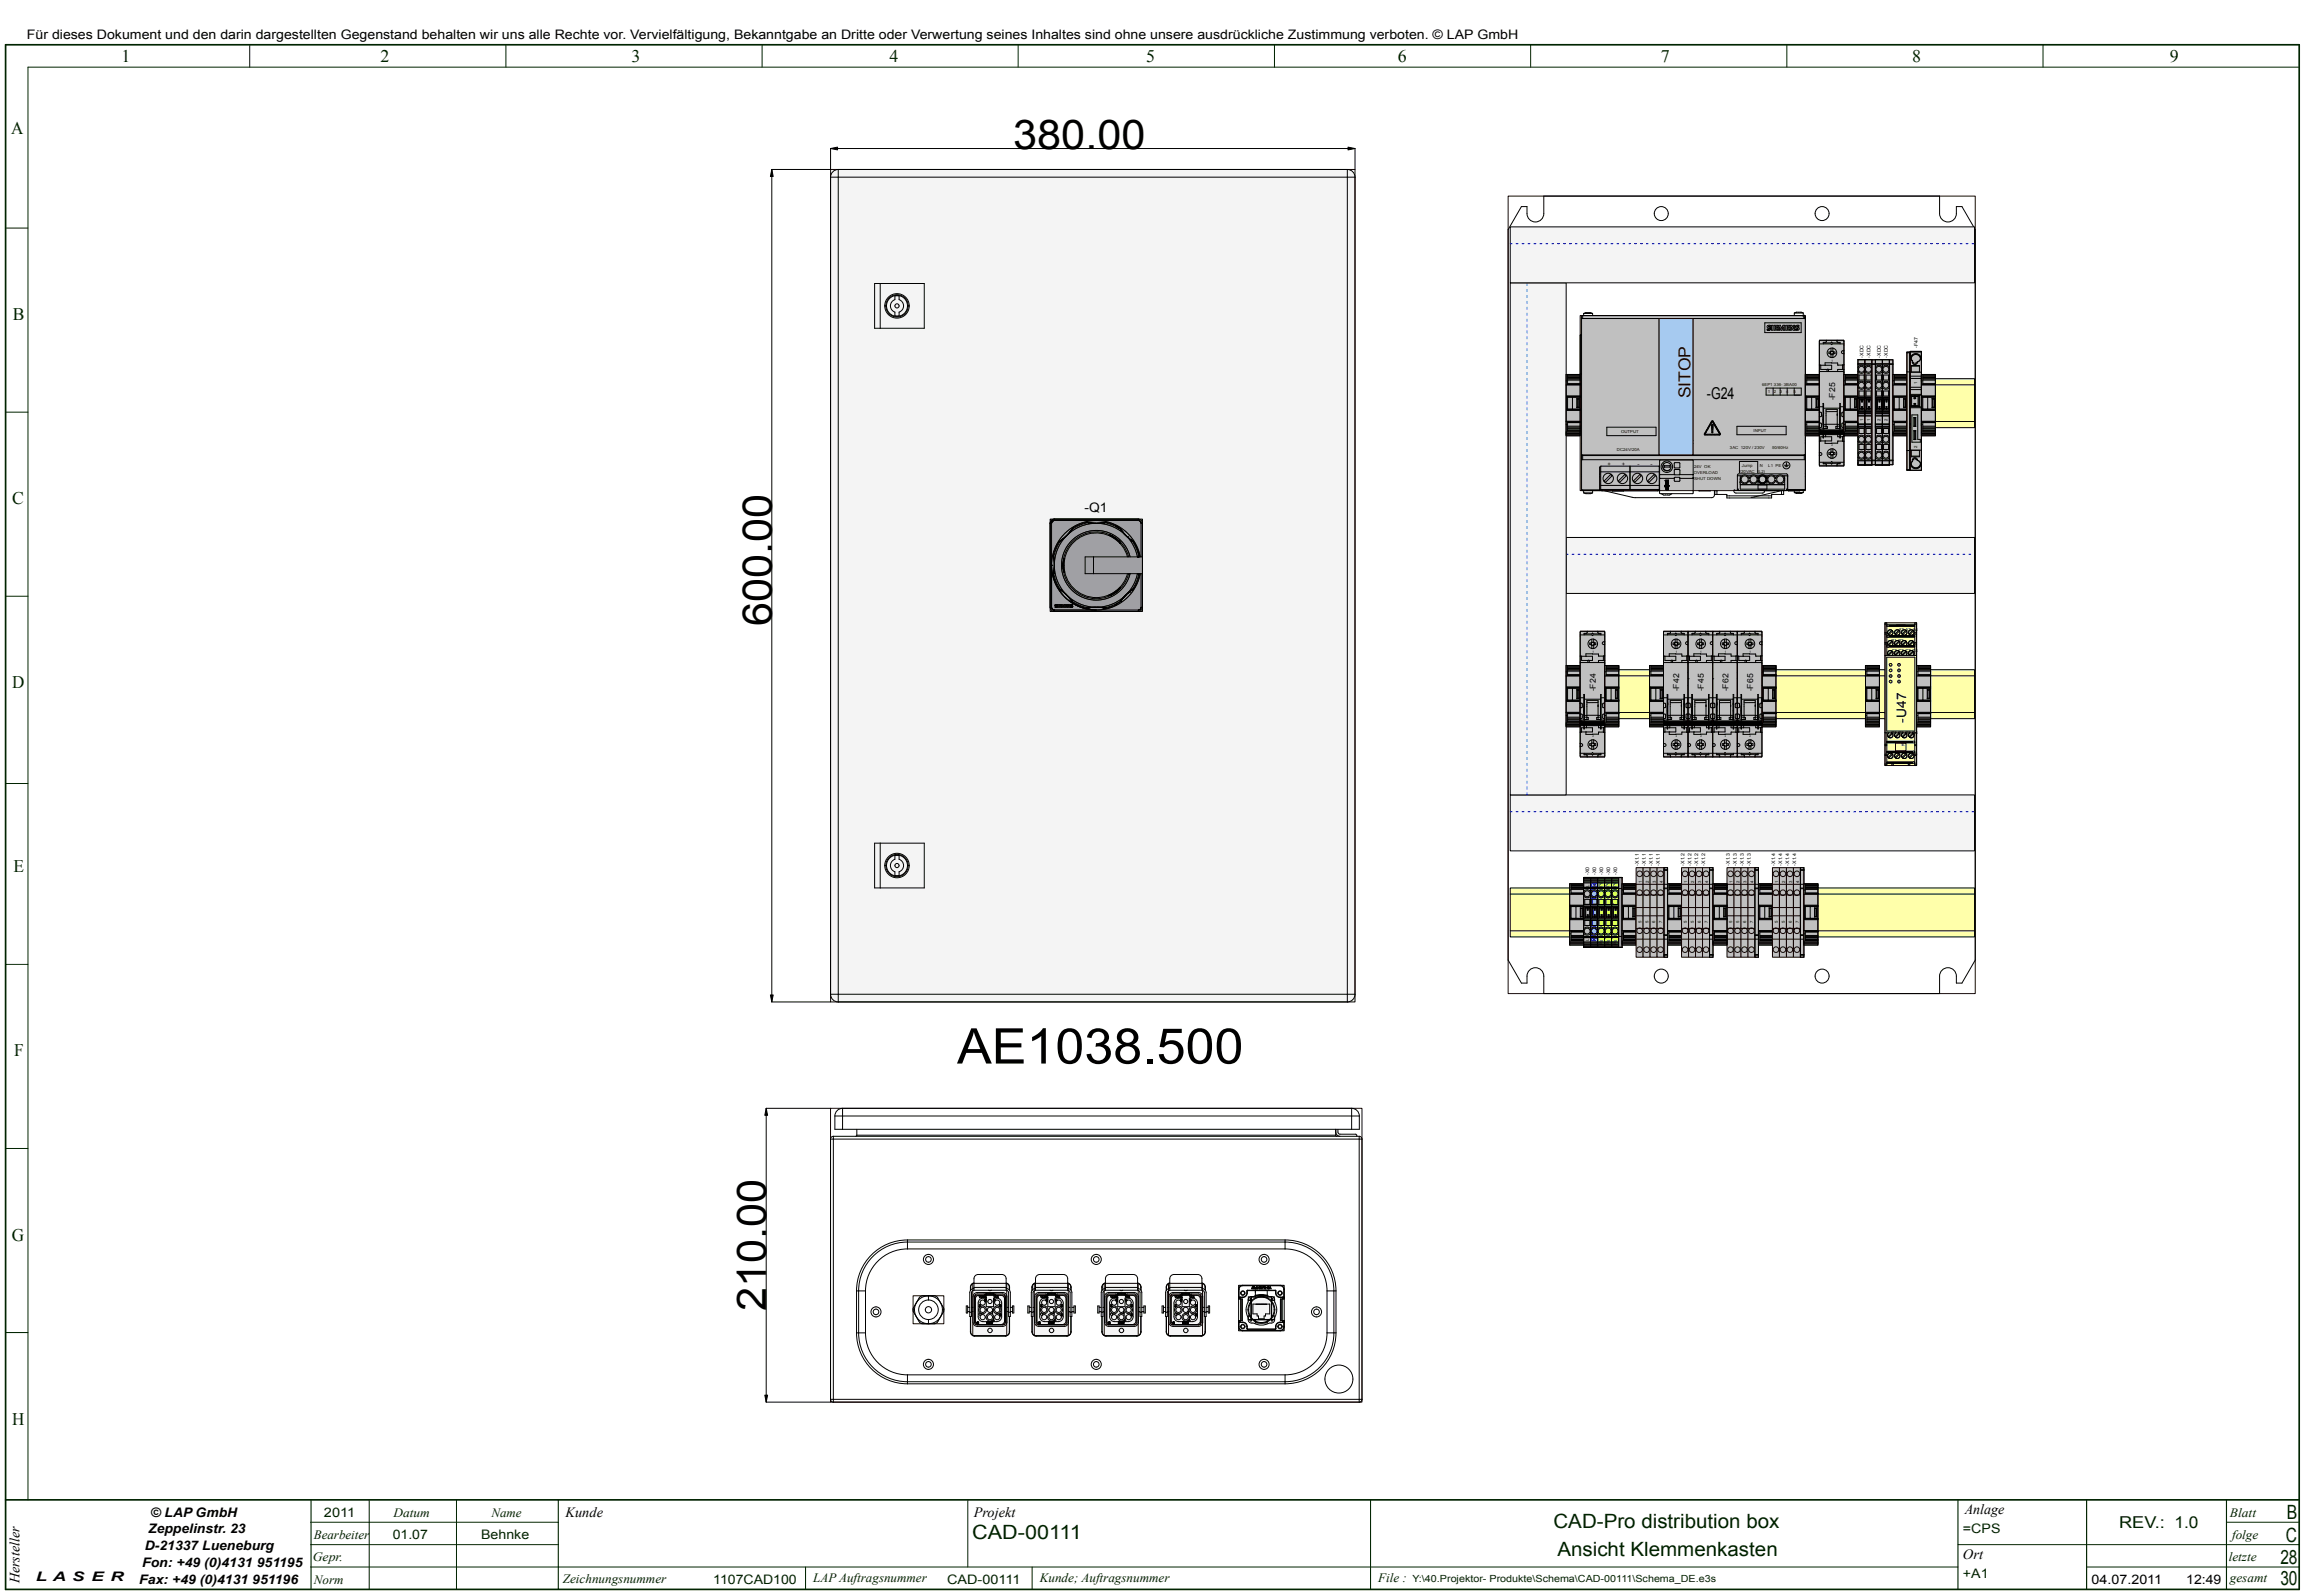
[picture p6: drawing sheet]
<svg xmlns="http://www.w3.org/2000/svg" width="411mm" height="285mm" viewBox="0 0 411 285" stroke-linecap="round" stroke-linejoin="round" font-family="sans-serif">
<defs><g id="words">
<text font-size="8.8" x="171.1" y="190">AE1038.500</text>
<g font-size="7.3">
<text x="181.1" y="26.5">380.00</text>
<text x="138" y="111.8" transform="rotate(-90 138 111.8)">600.00</text>
<text x="137" y="234.3" transform="rotate(-90 137 234.3)">210.00</text>
</g>
<g font-size="3.5" fill="#002400">
<text x="173.8" y="275">CAD-00111</text>
<text x="277.7" y="273">CAD-Pro distribution box</text>
<text x="408.6" y="275.5">C</text>
<text x="408.8" y="271.5">B</text>
<text x="278.4" y="278">Ansicht Klemmenkasten</text>
<text x="407.6" y="279.5">28</text>
<text x="407.6" y="283.2">30</text>
</g>
<g font-size="3.2" fill="#002400">
<text x="21.7" y="11">1</text>
<text x="68" y="11">2</text>
<text x="112.9" y="11">3</text>
<text x="159" y="11">4</text>
<text x="204.9" y="11">5</text>
<text x="249.9" y="11">6</text>
<text x="296.9" y="11">7</text>
<text x="341.8" y="11">8</text>
<text x="387.9" y="11">9</text>
<text x="2" y="24">A</text>
<text x="2.3" y="57.2">B</text>
<text x="2.2" y="90.1">C</text>
<text x="2.2" y="123">D</text>
<text x="2.4" y="155.9">E</text>
<text x="2.5" y="188.8">F</text>
<text x="2.1" y="221.7">G</text>
<text x="2.2" y="254.6">H</text>
</g>
<text font-size="2.9" fill="#240000" x="302.2" y="71.2" transform="rotate(-90 302.2 71.2)">SITOP</text>
<text font-size="2.9" x="305.1" y="71.2">-G24</text>
<text font-size="2.9" fill="#002400" x="378.8" y="273">REV.: 1.0</text>
<g font-size="2.5">
<text x="101.1" y="271">Kunde</text>
<text x="174.1" y="271">Projekt</text>
<text x="351.2" y="270.5">Anlage</text>
<text x="350.9" y="278.5">Ort</text>
<text x="3.5" y="282.9" transform="rotate(-90 3.5 282.9)">Hersteller</text>
</g>
<g font-size="2.3">
<text x="4.8" y="7">Für dieses Dokument und den darin dargestellten Gegenstand behalten wir uns alle Rechte vor. Vervielfältigung, Bekanntgabe an Dritte oder Verwertung seines Inhaltes sind ohne unsere ausdrückliche Zustimmung verboten. © LAP GmbH</text>
<text x="193.8" y="91.5">-Q1</text>
<text x="340.7" y="129.1" transform="rotate(-90 340.7 129.1)">-U47</text>
<text x="26.5" y="274">Zeppelinstr. 23</text>
<text x="26.9" y="271">© LAP GmbH</text>
<text x="25.4" y="280">Fon: +49 (0)4131 951195</text>
<text x="25.9" y="277">D-21337 Lueneburg</text>
<text x="6.4" y="282.5">L A S E R</text>
<text x="24.9" y="283">Fax: +49 (0)4131 951196</text>
<text x="373.9" y="283">04.07.2011</text>
<text x="390.8" y="283">12:49</text>
</g>
<g font-size="2.3" fill="#002400">
<text x="56.1" y="275">Bearbeiter</text>
<text x="57.9" y="271">2011</text>
<text x="70.2" y="275">01.07</text>
<text x="70.3" y="271">Datum</text>
<text x="86" y="275">Behnke</text>
<text x="87.8" y="271">Name</text>
<text x="350.9" y="274">=CPS</text>
<text x="398.6" y="271">Blatt</text>
<text x="399" y="275">folge</text>
<text x="55.9" y="279">Gepr.</text>
<text x="398.4" y="279">letzte</text>
<text x="56.1" y="283">Norm</text>
<text x="100.6" y="282.8">Zeichnungsnummer</text>
<text x="127.5" y="283">1107CAD100</text>
<text x="145.4" y="282.6">LAP Auftragsnummer</text>
<text x="169.3" y="283">CAD-00111</text>
<text x="185.9" y="282.6">Kunde; Auftragsnummer</text>
<text x="246.4" y="282.6">File :</text>
<text x="350.9" y="282">+A1</text>
<text x="398.6" y="282.6">gesamt</text>
</g>
<text font-size="1.8" fill="#002400" x="252.5" y="282.6">Y:\40.Projektor- Produkte\Schema\CAD-00111\Schema_DE.e3s</text>
<g font-size="1.5">
<text x="328" y="71.6" transform="rotate(-90 328 71.6)">-F25</text>
<text x="285.3" y="123.6" transform="rotate(-90 285.3 123.6)">-F24</text>
<text x="300.2" y="123.6" transform="rotate(-90 300.2 123.6)">-F42</text>
<text x="304.6" y="123.6" transform="rotate(-90 304.6 123.6)">-F45</text>
<text x="309" y="123.6" transform="rotate(-90 309 123.6)">-F62</text>
<text x="313.4" y="123.6" transform="rotate(-90 313.4 123.6)">-F65</text>
</g>
<g font-size="1" fill="#240000">
<text x="287.4" y="83.3">+</text>
<text x="289.9" y="83.3">+</text>
<text x="292.7" y="83.2">-</text>
<text x="295" y="83.2">-</text>
</g>
<g font-size=".9">
<text x="333.1" y="63.9" transform="rotate(-90 333.1 63.9)">-XDC</text>
<text x="334.3" y="63.9" transform="rotate(-90 334.3 63.9)">-XDC</text>
<text x="336.2" y="63.9" transform="rotate(-90 336.2 63.9)">-XDC</text>
<text x="337.5" y="63.9" transform="rotate(-90 337.5 63.9)">-XDC</text>
<text x="342.8" y="62.2" transform="rotate(-90 342.8 62.2)">-F47</text>
<text x="293" y="154.7" transform="rotate(-90 293 154.7)">-X1.1</text>
<text x="294.2" y="154.7" transform="rotate(-90 294.2 154.7)">-X1.1</text>
<text x="295.5" y="154.7" transform="rotate(-90 295.5 154.7)">-X1.1</text>
<text x="296.7" y="154.7" transform="rotate(-90 296.7 154.7)">-X1.1</text>
<text x="301.1" y="154.7" transform="rotate(-90 301.1 154.7)">-X1.2</text>
<text x="302.3" y="154.7" transform="rotate(-90 302.3 154.7)">-X1.2</text>
<text x="303.6" y="154.7" transform="rotate(-90 303.6 154.7)">-X1.2</text>
<text x="304.8" y="154.7" transform="rotate(-90 304.8 154.7)">-X1.2</text>
<text x="309.2" y="154.7" transform="rotate(-90 309.2 154.7)">-X1.3</text>
<text x="310.5" y="154.7" transform="rotate(-90 310.5 154.7)">-X1.3</text>
<text x="311.7" y="154.7" transform="rotate(-90 311.7 154.7)">-X1.3</text>
<text x="313" y="154.7" transform="rotate(-90 313 154.7)">-X1.3</text>
<text x="317.3" y="154.7" transform="rotate(-90 317.3 154.7)">-X1.4</text>
<text x="318.6" y="154.7" transform="rotate(-90 318.6 154.7)">-X1.4</text>
<text x="319.8" y="154.7" transform="rotate(-90 319.8 154.7)">-X1.4</text>
<text x="321.1" y="154.7" transform="rotate(-90 321.1 154.7)">-X1.4</text>
<text x="284.1" y="156.3" transform="rotate(-90 284.1 156.3)">-X0</text>
<text x="285.3" y="156.3" transform="rotate(-90 285.3 156.3)">-X0</text>
<text x="286.6" y="156.3" transform="rotate(-90 286.6 156.3)">-X0</text>
<text x="287.8" y="156.3" transform="rotate(-90 287.8 156.3)">-X0</text>
<text x="289.1" y="156.3" transform="rotate(-90 289.1 156.3)">-X0</text>
</g>
<g font-size=".7" fill="#240000">
<text x="315" y="69.1">6EP1 336- 3BA00</text>
<text x="316" y="70.3">1</text>
<text x="317.1" y="70.3">2</text>
<text x="318.2" y="70.3">3</text>
<text x="319.3" y="70.3">4</text>
<text x="320.6" y="70.3">5</text>
<text x="289.8" y="77.4">OUTPUT</text>
<text x="313.5" y="77.3">INPUT</text>
<text x="289" y="80.5">DC24V/20A</text>
<text x="302.8" y="83.6">24V OK</text>
<text x="309.2" y="80.3">3AC 120V / 230V</text>
<text x="311.4" y="83.4">Jump</text>
<text x="314.6" y="83.5">N</text>
<text x="316.1" y="83.4">L1 PE</text>
<text x="316.8" y="80.3">50/60Hz</text>
<text x="302.8" y="84.8">OVERLOAD</text>
<text x="302.8" y="85.8">SHUT DOWN</text>
<text x="310.8" y="84.5">120VAC</text>
<text x="314.2" y="84.5">(L2)</text>
</g>
<g font-size=".7">
<text x="342.7" y="68.6" transform="rotate(-90 342.7 68.6)">1</text>
<text x="333" y="75.2" transform="rotate(-90 333 75.2)">1</text>
<text x="334.3" y="75.2" transform="rotate(-90 334.3 75.2)">1</text>
<text x="336.2" y="75.2" transform="rotate(-90 336.2 75.2)">2</text>
<text x="337.4" y="75.2" transform="rotate(-90 337.4 75.2)">2</text>
<text x="342.7" y="80" transform="rotate(-90 342.7 80)">2</text>
<text x="339.4" y="112.7">A2 A3 A4</text>
<text x="338.1" y="114.7">B1 B2</text>
<text x="338.2" y="116.5">C1 C2 C3 C4</text>
<text x="338.1" y="131.1">D1 D2 D3 D4</text>
<text x="340" y="133.3">E</text>
<text x="340.6" y="134.8">F3 F4</text>
<text x="284.1" y="158.5" transform="rotate(-90 284.1 158.5)">L</text>
<text x="285.3" y="158.5" transform="rotate(-90 285.3 158.5)">N</text>
<text x="286.5" y="158.4" transform="rotate(-90 286.5 158.4)">PE</text>
<text x="287.7" y="158.4" transform="rotate(-90 287.7 158.4)">PE</text>
<text x="289" y="158.4" transform="rotate(-90 289 158.4)">PE</text>
<text x="293.5" y="157.7" transform="rotate(-90 293.5 157.7)">1</text>
<text x="294.7" y="157.7" transform="rotate(-90 294.7 157.7)">2</text>
<text x="296" y="157.8" transform="rotate(-90 296 157.8)">3</text>
<text x="297.2" y="157.7" transform="rotate(-90 297.2 157.7)">4</text>
<text x="301.6" y="157.7" transform="rotate(-90 301.6 157.7)">1</text>
<text x="302.8" y="157.7" transform="rotate(-90 302.8 157.7)">2</text>
<text x="304.1" y="157.8" transform="rotate(-90 304.1 157.8)">3</text>
<text x="305.3" y="157.7" transform="rotate(-90 305.3 157.7)">4</text>
<text x="309.7" y="157.7" transform="rotate(-90 309.7 157.7)">1</text>
<text x="311" y="157.7" transform="rotate(-90 311 157.7)">2</text>
<text x="312.2" y="157.8" transform="rotate(-90 312.2 157.8)">3</text>
<text x="313.5" y="157.7" transform="rotate(-90 313.5 157.7)">4</text>
<text x="317.8" y="157.7" transform="rotate(-90 317.8 157.7)">1</text>
<text x="319.1" y="157.7" transform="rotate(-90 319.1 157.7)">2</text>
<text x="320.3" y="157.8" transform="rotate(-90 320.3 157.8)">3</text>
<text x="321.6" y="157.7" transform="rotate(-90 321.6 157.7)">4</text>
<text x="293.4" y="165" transform="rotate(-90 293.4 165)">5</text>
<text x="294.7" y="165" transform="rotate(-90 294.7 165)">5</text>
<text x="295.9" y="165" transform="rotate(-90 295.9 165)">6</text>
<text x="297.2" y="165" transform="rotate(-90 297.2 165)">7</text>
<text x="301.5" y="165" transform="rotate(-90 301.5 165)">5</text>
<text x="302.8" y="165" transform="rotate(-90 302.8 165)">5</text>
<text x="304" y="165" transform="rotate(-90 304 165)">6</text>
<text x="305.3" y="165" transform="rotate(-90 305.3 165)">7</text>
<text x="309.7" y="165" transform="rotate(-90 309.7 165)">5</text>
<text x="310.9" y="165" transform="rotate(-90 310.9 165)">5</text>
<text x="312.2" y="165" transform="rotate(-90 312.2 165)">6</text>
<text x="313.4" y="165" transform="rotate(-90 313.4 165)">7</text>
<text x="317.8" y="165" transform="rotate(-90 317.8 165)">5</text>
<text x="319" y="165" transform="rotate(-90 319 165)">5</text>
<text x="320.3" y="165" transform="rotate(-90 320.3 165)">6</text>
<text x="321.5" y="165" transform="rotate(-90 321.5 165)">7</text>
<text x="284" y="168.1" transform="rotate(-90 284 168.1)">L</text>
<text x="285.3" y="168.2" transform="rotate(-90 285.3 168.2)">N</text>
<text x="286.5" y="168.8" transform="rotate(-90 286.5 168.8)">PE</text>
<text x="287.8" y="168.8" transform="rotate(-90 287.8 168.8)">PE</text>
<text x="289" y="168.8" transform="rotate(-90 289 168.8)">PE</text>
</g>
<g font-size=".6">
<text x="327.4" y="64.8">1</text>
<text x="327.4" y="79.8">2</text>
<text x="284.6" y="116.8">1</text>
<text x="299.5" y="116.8">1</text>
<text x="303.9" y="116.8">1</text>
<text x="308.3" y="116.8">1</text>
<text x="312.7" y="116.8">1</text>
<text x="284.7" y="131.8">2</text>
<text x="299.5" y="131.8">2</text>
<text x="303.9" y="131.8">2</text>
<text x="308.3" y="131.8">2</text>
<text x="312.7" y="131.8">2</text>
</g>
</g></defs>
<path d="M1 8h410v276h-410zM1 268h410" fill="none" stroke="#002400" stroke-width=".3"/>
<g fill="none" stroke="#002400" stroke-width=".18">
<path d="M44.6 8v4M90.4 8v4M136.2 8v4M182 8v4M227.8 8v4M273.6 8v4M319.4 8v4M365.2 8v4M411 12h-406v256M1 40.8h4M1 73.6h4M1 106.5h4"/>
<path d="M1 140h4M1 172.3h4M1 205.2h4M1 238.1h4M55.5 272h44.3M55.5 276h44.3M66 268v16M81.6 268v16M173 268v12M245 268v16M350 276h61M398 272h13"/>
<path d="M55.5 280h294.5M144 280v4M184.5 280v4M373 280h38"/>
</g>
<path d="M55.6 268v16M99.8 268v16M350 268v16M373 268v16M398 268v16" fill="none" stroke="#002400" stroke-width=".2"/>
<path d="M269.6 35h83.5v142.5h-83.5z" fill="none" stroke="#240000" stroke-width=".18"/>
<g fill="none" stroke="#000" stroke-width=".18">
<path d="M272 36.9h1a2.29 2.29 0 0 0 .6 2.5 1.5 1.5 0 0 0 1.5 .1 1.5 1.5 0 0 0 .9-1.3v-3.2h70.7v3.2a1.5 1.5 0 0 0 1.5 1.5 1.5 1.5 0 0 0 1.5-1.5v-1.3h1l2.4 4.1v130.5l-2.4 4.2h-1a2.29 2.29 0 0 0-.6-2.5 1.5 1.5 0 0 0-1.6-.1 1.5 1.5 0 0 0-.8 1.3v3.1h-70.7v-3.1a1.5 1.5 0 0 0-1.5-1.5 1.5 1.5 0 0 0-1.5 1.5v1.3h-1l-2.4-4.2v-130.5z"/>
<circle cx="297" cy="38.2" r="1.25"/>
<circle cx="325.7" cy="38.2" r="1.25"/>
<circle cx="297" cy="174.4" r="1.25"/>
<circle cx="325.7" cy="174.4" r="1.25"/>
</g>
<path d="M148.5 30.3h93.7v148.7h-93.7z" fill-rule="evenodd" fill="#f4f4f4" stroke="#240000" stroke-width=".18"/>
<g fill="none" stroke="#000" stroke-width=".18">
<path d="M148.5 31.7h93.7M148.5 31.7v146M149.8 30.3a1.37 1.37 0 0 0-1.3 1.4M149.8 30.3v148.7M149.8 30.3h91M240.8 30.3a1.37 1.37 0 0 1 1.4 1.4M240.8 30.3v148.7M242.2 31.7v146M156.3 50.7h8.9v8h-8.9zM157.3 50.7v8M158.2 54.7a2.19 2.19 0 0 0 2.1 2.1 2.19 2.19 0 0 0 2.2-2.1M158.2 54.7a2.19 2.19 0 0 1 2.1-2.2 2.19 2.19 0 0 1 2.2 2.2"/>
<path d="M158.2 54.7h.3M158.5 54.7a1.87 1.87 0 0 0 1.8 1.8 1.87 1.87 0 0 0 1.9-1.8M158.5 54.7a1.87 1.87 0 0 1 1.8-1.9 1.87 1.87 0 0 1 1.9 1.9M160 52.9h.7v.6a1.17 1.17 0 0 1 .8 1.2 1.17 1.17 0 0 1-.8 1.1v.6l-.5 .1-.2-.1v-.6a1.18 1.18 0 0 1-.8-1.1 1.18 1.18 0 0 1 .8-1.2zM162.2 54.7h.3M156.3 150.7h8.9v8h-8.9zM157.3 150.7v8M158.2 154.7a2.19 2.19 0 0 0 2.1 2.1 2.19 2.19 0 0 0 2.2-2.1M158.2 154.7a2.19 2.19 0 0 1 2.1-2.2 2.19 2.19 0 0 1 2.2 2.2M158.2 154.7h.3M158.5 154.7a1.87 1.87 0 0 0 1.8 1.8 1.87 1.87 0 0 0 1.9-1.8M158.5 154.7a1.87 1.87 0 0 1 1.8-1.9 1.87 1.87 0 0 1 1.9 1.9"/>
<path d="M160 152.9h.7v.6a1.18 1.18 0 0 1 .8 1.2 1.18 1.18 0 0 1-.8 1.1v.6l-.5 .1-.2-.1v-.6a1.17 1.17 0 0 1-.8-1.1 1.17 1.17 0 0 1 .8-1.2zM162.2 154.7h.3M148.5 177.7a1.37 1.37 0 0 0 1.3 1.3M148.5 177.7h93.7M149.8 179h91M242.2 177.7a1.37 1.37 0 0 1-1.4 1.3M149.2 199.4v2.4h93.8v-2.4M149.2 199.4h93.8M150.6 198a1.37 1.37 0 0 0-1.4 1.4M150.6 198v3.8M150.6 198h91M241.6 198a1.37 1.37 0 0 1 1.4 1.4"/>
<path d="M241.6 198v3.8M148.5 203.5v46.5M148.5 203.5h95M149 203l-.3 .1-.2 .4M149 203h94M149 203v47.5M153.2 202.8l-.2 .2M153.2 201.8v1M153.2 202.8h85.6M238.8 202.8l.2 .2M238.8 202.3a.75 .75 0 0 0 .7 .7M238.8 201.8v1"/>
<path d="M239.2 201.8v.5l.2 .3 3 .1 .1 .3M243 203l.2 .1 .3 .4M243 203v47.5M243.5 203.5v46.5M153.1 238.2a9.1 9.1 0 0 0 9.1 9.1M153.1 230.7h1.6M153.1 238.2h1.6M153.1 230.7v7.5M154.7 230.7v7.5M154.7 238.2a7.5 7.5 0 0 0 7.5 7.5M156 224.5a8.7 8.7 0 0 1 6.2-2.6h67.5a8.7 8.7 0 0 1 8.7 8.8v7.5a8.7 8.7 0 0 1-8.7 8.7h-67.5a8.7 8.7 0 0 1-8.7-8.7v-7.5a8.7 8.7 0 0 1 2.5-6.2zM162.2 223.2a7.5 7.5 0 0 0-7.5 7.5"/>
<path d="M162.2 221.6a9.1 9.1 0 0 0-9.1 9.1M162.2 223.2h67.5M162.2 221.6v1.6M162.2 221.6h67.5M229.7 223.2a7.5 7.5 0 0 1 7.5 7.5M229.7 221.6a9.1 9.1 0 0 1 9.1 9.1M229.7 221.6v1.6M237.2 238.2a7.5 7.5 0 0 1-7.5 7.5M237.2 230.7v7.5M237.2 230.7h1.6M237.2 238.2h1.6M238.8 238.2a9.1 9.1 0 0 1-9.1 9.1"/>
<path d="M238.8 230.7v7.5M148.5 250v.3l.5 .2M148.5 250h95M149 250.5h94M162.2 245.7h67.5M162.2 245.7v1.6M162.2 247.3h67.5M229.7 245.7v1.6M243.5 250l-.3 .5h-.2"/>
<circle cx="160.3" cy="54.7" r=".38"/>
<circle cx="160.3" cy="54.7" r="2"/>
<circle cx="160.3" cy="154.7" r=".38"/>
<circle cx="160.3" cy="154.7" r="2"/>
<circle cx="156.6" cy="234.4" r=".9"/>
<circle cx="156.6" cy="234.4" r=".5"/>
<circle cx="166" cy="225" r=".9"/>
<circle cx="166" cy="225" r=".5"/>
<circle cx="196" cy="225" r=".9"/>
<circle cx="196" cy="225" r=".5"/>
<circle cx="226" cy="225" r=".9"/>
<circle cx="226" cy="225" r=".5"/>
<circle cx="235.3" cy="234.4" r=".9"/>
<circle cx="235.3" cy="234.4" r=".5"/>
<circle cx="166" cy="243.8" r=".9"/>
<circle cx="166" cy="243.8" r=".5"/>
<circle cx="196" cy="243.8" r=".9"/>
<circle cx="196" cy="243.8" r=".5"/>
<circle cx="226" cy="243.8" r=".9"/>
<circle cx="226" cy="243.8" r=".5"/>
<circle cx="239.3" cy="246.4" r="2.5"/>
</g>
<path d="M148.5 198h95v52.5h-95z" fill="none" stroke="#240000" stroke-width=".18"/>
<path d="M280 119.7h73v8.7h-73z" fill-rule="evenodd" fill="#ffa" stroke="#000" stroke-width=".18"/>
<path d="M280 127.3h73M280 120.8h73" fill="none" stroke="#000" stroke-width=".18"/>
<path d="M280 67.7h73v8.7h-73z" fill-rule="evenodd" fill="#ffa" stroke="#000" stroke-width=".18"/>
<path d="M280 75.3h73M280 68.8h73" fill="none" stroke="#000" stroke-width=".18"/>
<path d="M280 96h73v10h-73z" fill-rule="evenodd" fill="#f4f4f4" stroke="#000" stroke-width=".18"/>
<path d="M280 99h73" fill="none" stroke="#00f" stroke-width=".18" stroke-dasharray=".4 .7"/>
<path d="M270 142h83v10h-83z" fill-rule="evenodd" fill="#f4f4f4" stroke="#000" stroke-width=".18"/>
<path d="M270 145h83" fill="none" stroke="#00f" stroke-width=".18" stroke-dasharray=".4 .7"/>
<path d="M270 50.5h10v91.5h-10z" fill-rule="evenodd" fill="#f4f4f4" stroke="#000" stroke-width=".18"/>
<path d="M273 142v-91.5" fill="none" stroke="#00f" stroke-width=".18" stroke-dasharray=".4 .7"/>
<path d="M270 40.5h83v10h-83z" fill-rule="evenodd" fill="#f4f4f4" stroke="#000" stroke-width=".18"/>
<path d="M270 43.5h83" fill="none" stroke="#00f" stroke-width=".18" stroke-dasharray=".4 .7"/>
<path d="M270 158.7h83v8.7h-83z" fill-rule="evenodd" fill="#ffa" stroke="#000" stroke-width=".18"/>
<path d="M270 159.8h83M270 166.3h83" fill="none" stroke="#000" stroke-width=".18"/>
<path d="M187.7 92.8h16.5v16.5h-16.5z" fill-rule="evenodd" fill="#a0a0a4" stroke="#000" stroke-width=".18"/>
<g fill="none" stroke="#000" stroke-width=".18">
<path d="M187.7 93.5h.3M187.7 93.5v15M188 93.5v15M188 93.5h.1M188 93.4v.1M188 93.4h.1M188 93.3v.1M188.1 93.2l-.1 .1M188.1 93.2h.1M188.1 93.1v.1M188.1 93.1h.1M188.2 93.1h-.1"/>
<path d="M188.2 93.1h.1M188.3 93.1h-.1M188.3 99.3l.1 .5M188.3 99.3l.1 .3M188.3 93l-.1 .1M188.3 93h.1M188.4 99.6v.3M188.4 93h-.1M188.4 93h.1M188.4 99.9l.1 1.1M188.5 92.8a.75 .75 0 0 0-.8 .7M188.5 92.8h15"/>
<path d="M188.5 92.8v.2M188.5 93h15M188.5 93h-.1M189.6 96.6l-.8 1.4-.4 1.6M189.6 96.6h.1M189.6 96.6l-.2 .1a5.2 5.2 0 0 0-1.1 2.6M189.7 96.6h-.1M189.7 96.5v.1M189.7 96.5h.1M189.8 96.4l-.1 .1M189.8 96.4h.1M189.9 96.4h-.1"/>
<path d="M189.9 96.4h.1M190.1 96.3l-.2 .1M190.1 96.2v.1M190.2 100h-.1M190.2 100h.1M190.2 99.9v.1M190.2 99.9h.1M190.2 99.8v.1M190.2 99.8h.1l-.1 1.2M190.3 96.1l-.2 .1M190.3 96.1l-.8 1.1-.5 1.2-.4 1.3-.1 1.3M190.4 96l-.1 .1"/>
<path d="M190.4 95.9l-.1 .2M190.5 95.9h-.1M190.5 95.8l-.1 .2M190.6 95.7l-.1 .2M190.6 95.7l-.1 .1M190.7 95.7h-.1M190.8 95.6l-.1 .1M190.8 95.5l-.1 .2M191 95.3l-.2 .2M191.1 95.3l-.3 .3M191.2 95.1l-.2 .2M191.2 95.1h.1"/>
<path d="M191.4 94.9l-.2 .2M191.4 94.9h.1M191.5 94.8l-.1 .1M191.5 94.7v.1M191.5 94.7h.1M191.6 94.6h.1M191.6 94.6l-.1 .1M194.5 93.4l-1.5 .4-1.4 .8M194.5 93.4h.1M194.6 93.4h-.2a4.1 4.1 0 0 0-2.8 1.2M194.6 93.4h.1M194.7 93.4h.1"/>
<path d="M194.8 93.4h.1M194.9 93.4h.1M194.9 93.4l.2 .1M195.1 93.5h.1M195.1 93.5h.8M195.5 99.5v3M195.9 93.5h.1M195.9 93.5l-1.3 .1-1.3 .4-1.2 .6-1 .7M196 93.5h.2M196.2 93.5l1.3 .2 1.3 .3 1.2 .7 1.1 .9M196.2 93.5h-.2M196.8 93.5h-.6"/>
<path d="M196.8 93.5h.1M197 93.4l-.2 .1M197 93.4h.1M197.3 93.4h-.3M197.3 93.4h.1M197.4 93.4h.1a1.54 1.54 0 0 1 1.3 .2l.6 .4M197.4 93.4h-.1M197.4 93.4h.1M197.4 93.4l1.5 .4 1.5 .8M198.2 95.7l.9 .4 1.1 1 .1-.1M198.3 95.7h-.1M198.3 95.6v.1"/>
<path d="M198.3 95.6h.1M198.4 95.6h.1M198.5 95.7h.1M198.6 95.7h.1M198.7 95.7h.1M198.7 95.7v.1M198.7 95.8h.1M198.8 95.8h.1M198.9 95.8h.1M198.9 95.8l.2 .1M199.1 95.9v.1M199.1 96h.1"/>
<path d="M199.2 96h.1M199.2 96l.1 .1M199.3 96.1h.1M199.4 96.1h.1M199.4 96.1v.1M199.4 96.2h.1M199.4 94h.1M199.5 94h.1M199.5 96.2h.1M199.5 96.2l.1 .1M199.5 94l.1 .1M199.6 96.3l.1 .1"/>
<path d="M199.6 94.1h.1M199.6 94.1l.1 .1M199.7 96.4h.1M199.7 94.2h.1M199.7 94.2l.3 .1M199.8 96.4v.1M199.8 96.5h.1M199.9 96.5l.1 .1M200 96.6v.1M200 94.3l.3 .2M200 94.3h.1M200 96.7h.1"/>
<path d="M200.1 96.7v.1M200.1 96.8h.1M200.2 96.8h.1M200.2 96.9h.1M200.2 97h.1M200.3 94.5l.1 .1M200.3 94.5h.1M200.3 94.6h.1M200.3 94.6l.1 .1M200.4 94.6h.1M200.4 94.6v.1M200.4 94.7h.1"/>
<path d="M200.4 94.7l.1 .1M200.5 94.8h.1M200.5 94.8v.1M200.5 94.8l.1 .1M200.6 94.9v.1M200.6 95h.1M200.7 95l.1 .1M200.7 95v.1M200.7 95.1h.1M200.7 95.1l.2 .1M200.8 95.1v.1M200.8 95.2l.1 .1"/>
<path d="M200.9 95.2v.1M200.9 95.3l.1 .1M201 95.4v.1M201 95.4h.1M201 95.4l.1 .1M201 95.5h.1M201.1 95.5h.1M201.1 95.5l.1 .1M201.1 95.6l.1 .1M201.2 95.6h.1M201.2 95.6v.1M201.2 95.7h.1"/>
<path d="M201.3 95.7h.1M201.3 95.7l.2 .2M201.5 95.9a7.5 7.5 0 0 1 1.8 3.6M201.5 95.9l.1 .1M201.5 99.5a5.8 5.8 0 0 0-6.3-4.2 5.8 5.8 0 0 0-5 5.7M201.6 96h.1M201.6 96l.5 .4M201.8 99.5a6 6 0 0 0-6.6-4.4 6 6 0 0 0-5.2 5.9M202 99.5l-.3-1-.5-.9a6.2 6.2 0 0 0-9.8-.8 6.2 6.2 0 0 0 1.6 9.7 6.2 6.2 0 0 0 9-4M202.1 96.4h.1M202.1 96.4l.2 .2M202.2 96.5h.1"/>
<path d="M202.2 96.5l.1 .1M202.3 96.6h.1M202.3 96.6l.3 .2M202.4 96.6h.1M202.4 96.6l.7 1.4 .5 1.5M202.6 96.8h.1M202.6 96.8l.7 1.3 .4 1.4M203.5 99.5h.1M203.5 92.8a.75 .75 0 0 1 .7 .7M203.5 92.8v.2M203.5 93h.1M203.6 99.5h.1"/>
<path d="M203.6 93h.1M203.7 93v.1M203.7 93.1h.1M203.7 93.1l.2 .1M203.8 99.5a8 8 0 0 0-8.6-6.5 8 8 0 0 0-7.2 8M203.9 93.2h.1M203.9 93.2v.1M203.9 93.3h.1M203.9 93.3l.1 .1M204 93.4h.1M204 93.4v.1M204 93.5h.1"/>
<path d="M204 93.5h.2M204 93.5v6M204.2 93.5v15M204.2 99.5h-10.2v3h10.2M187.7 108.5a.75 .75 0 0 0 .8 .8M187.7 108.5h.3M188 101h.1M188 101v.7a8 8 0 0 0 7.6 7.3 8 8 0 0 0 8.2-6.5M188 108.5h.1M188 108.5v.1M188 108.6h.1M188 108.6v.1"/>
<path d="M188 108.7h.1M188 108.7v.1M188 108.7l.1 .1M188 108.8h.1M188.1 108.8h.1M188.1 108.8v.1M188.1 108.9h.1M188.2 108.9h.1M188.2 108.9l.1 .1M188.3 109h.1M188.4 109h.1M188.4 102.4l.4 1.6 .8 1.4"/>
<path d="M188.4 102.4l-.1 .2a4.2 4.2 0 0 0 1.3 2.8M188.4 102.4h.1M188.4 102.1v.3M188.4 102.1h.1M188.4 102v.1M188.4 102h.1M188.5 101.6l-.1 .4M188.5 101.6h.1M188.5 101.5v.1M188.5 101.5h.1M188.5 101.2v.3M188.5 101.2h.1"/>
<path d="M188.5 101.1v.1M188.5 101v.1M188.5 101v.2M188.5 109.3h15M188.5 109v.3M188.5 109h15M188.5 101.2l.1 1.3 .4 1.3 .6 1.2 .8 1M188.6 108.2h.1M188.6 108.1v.1M188.6 108.1h.1M188.6 108.2v.1M188.6 108.3h.1"/>
<path d="M188.7 108.1h-.1M188.7 108.4v.1M188.7 108.4h.1M188.7 108.5h.1M188.7 108.3h.1M188.7 108.1v.1M188.7 108.2h.1M188.7 108v.1M188.8 108.1h-.1M188.8 108.2h.1M188.8 108.3h.1M188.8 108.4h.1"/>
<path d="M188.8 108h-.1M188.8 108.1h.1M188.8 108.5h.1M188.8 108h.1M188.8 108.3v.1M188.9 108.5h-.1M188.9 108.2h.1M188.9 108h.1M188.9 108.1h.1M188.9 108.2v.1M188.9 108.5h.1M188.9 108.3h.1"/>
<path d="M188.9 108v.1M189 108.4l-.1 .1M189 108.3h.1M189 108.3v.1M189 108.4h.1M189 108h.2v.5h-.2zM189.3 108h.4l-.3 .1v.1h.2l-.2 .2 .3 .1h-.4zM189.6 105.4h.1M189.6 105.4l.1 .1M189.7 108h.2l.1 .3 .2-.3h.1v.5h-.1v-.3l-.1 .3-.3-.3v.3h-.1zM189.7 105.5h.1M189.8 105.5l.1 .1"/>
<path d="M189.9 105.6h.1M189.9 105.6v.1M189.9 105.7l.5 .4M190 101a6 6 0 0 0 5.2 5.9 6 6 0 0 0 6.6-4.4M190 101v.1M190 101h.1M190 100.9v.1M190 101.1h.1M190 100.9h.1M190 101.1v.2M190 100.8v.1M190 100.8h.1"/>
<path d="M190 101.3v.1M190 101.4h.1M190.1 100.6l-.1 .2M190.1 100.6h.1M190.1 101.4v.1M190.1 101.5h.1M190.1 100.5v.1M190.1 100.5h.1M190.1 101.5v.1M190.1 101.6h.1M190.1 100.4v.1M190.1 100.4h.1"/>
<path d="M190.1 101.6v.1M190.1 101.7h.1M190.1 100.3v.1M190.1 101.7v.1M190.1 100.3h.1M190.1 101.8h.1M190.1 100.2v.1M190.1 100.2h.1M190.1 101.8v.1M190.1 101.9v.1M190.1 100.1v.1M190.1 100.1h.1"/>
<path d="M190.1 102h.1M190.1 100h.1M190.2 102h.1M190.2 102v.1M190.2 102.1h.1M190.2 102.1v.1M190.2 101l.1 1.2h-.1M190.2 101a5.8 5.8 0 0 0 5 5.7 5.8 5.8 0 0 0 6.3-4.2M190.2 102.2h.1M190.4 106l.2 .3M190.4 106.1l.2 .2M190.4 108h.4l-.2 .1v.1h.2l-.2 .2 .2 .1h-.4z"/>
<path d="M190.6 106.3h.1M190.7 106.3l.1 .2M190.8 106.5l.1 .1M190.8 106.5l.2 .1M190.9 108h.1l.2 .3v-.3h.1v.5h-.1l-.2-.3v.3h-.1zM190.9 106.6l.2 .1M191 106.6v.1M191 106.7l.3 .3M191.1 106.7l1 .7 1.1 .6 1.1 .3 1.1 .2M191.3 107h.1M191.3 107v.1M191.3 107.1h.1"/>
<path d="M191.4 107.1l.1 .2M191.4 108.2h.1M191.4 108.1v.1M191.4 108.1h.1M191.4 108.4h.1M191.4 108.4v.1M191.4 108.5h.1M191.4 108.2v.1M191.4 108.3h.1M191.5 108l-.1 .1M191.5 108.3h.1M191.5 108.4h.1"/>
<path d="M191.5 108.5h.1M191.5 108h.1M191.5 108.1v.1M191.5 108.2h.1M191.5 107.3h.1M191.5 108.1h.1M191.5 107.3l.1 .1M191.6 108.2h.1M191.6 107.3v.1M191.6 108.3h.1M191.6 108.1h-.1M191.6 108h-.1"/>
<path d="M191.6 108.4h-.1M191.6 107.4h.1M191.6 108.1h.1M191.6 108.5h-.1M191.6 108.4h.1M191.6 108h.1M191.6 107.4l.1 .1a4.1 4.1 0 0 0 2.9 1.1h-.1M191.6 108.3v.1M191.6 107.4l1.4 .8 1.5 .4M191.6 108.5h.1M191.7 108h.1M191.7 108.1h.1"/>
<path d="M191.7 108.2v.1M191.7 108.5h-.1M191.7 108v.1M191.7 108.3h.1M191.7 108.5h.1M191.8 108.3v.1M191.8 108.4l-.1 .1M191.8 108.4h.1M194.7 108.6h-.1M194.7 108.6h.1M194.8 108.6h-.1M194.8 108.6h.1"/>
<path d="M195 108.6h-.2M195 108.6h.1M195.1 108.5l-.1 .1M195.2 108.5h-.1M195.4 108.5h.5M195.4 108.5h-.2M195.9 108.5h.1M195.9 108.5h-.5M196 108.5h.2M196.2 108.5h-.2M196.2 108.5h.1M196.3 108.5h.2"/>
<path d="M196.3 108.5h-.1M196.5 108.5h.3M196.5 108.5h-.2M196.8 108.5l.1 .1M196.9 108.6h.1M197 108.6h.1M197.1 108.6h.1M197.2 108.6h.1M197.2 108.6h.2M197.4 108.6h.1M198.3 106.4h.1M198.4 106.4h-.1"/>
<path d="M198.4 106.4h.1M198.5 106.4h.1M198.5 106.3v.1M198.5 106.3h.1M198.6 106.3h.1M198.7 106.3h-.1M198.7 106.3h.1M198.8 106.2l-.1 .1M198.8 106.2h.1M198.9 106.2h-.1M198.9 106.2h.1M199 106.1l-.1 .1"/>
<path d="M199 106.1h.1M199.1 106.1h-.1M199.1 106.1h.1M199.1 106v.1M199.2 106h-.1M199.2 106h.1M199.3 106h-.1M199.3 105.9v.1M199.3 105.9h.1M199.4 105.9h-.1M199.4 105.9h.1M199.4 105.8v.1"/>
<path d="M199.4 108l.1 .1M199.5 108h-.1M199.5 108.1l-.7 .3a1.61 1.61 0 0 1-1.4 .2M199.5 105.8h-.1M199.5 108h.1M199.6 105.7l-.1 .1M199.6 105.7h.1M199.7 105.7h-.1M199.7 105.6v.1M199.7 105.6h.1M199.9 105.5l-.2 .1M199.9 105.4v.1"/>
<path d="M199.9 105.4h.1M200 105.4h-.1M200 105.4h.1M200.1 105.3l-.1 .1M200.1 105.3h.1M200.1 105.2v.1M200.1 105.2h.1M200.2 105.2h-.1M200.2 105.1v.1M200.2 105l-.7 .6-1.3 .7 .1 .1M200.2 105h.1M200.2 105.1h.1"/>
<path d="M200.3 105l-.1 .1M200.3 107.5l-.8 .5M200.3 107.5h.1M200.4 107.4l-1.5 .8-1.5 .4M200.4 107.4h-.1M200.4 107.4h.1M200.4 107.4l-.1 .1M200.4 107.3v.1M200.4 107.3h.1M200.5 107.2l-.1 .1M200.5 107.2h.1M200.5 107.1v.1"/>
<path d="M200.6 107.1h-.1M200.7 107l-.1 .1M200.7 106.9l-.1 .1M200.7 106.9h.1M200.8 106.8l-.1 .1M200.9 106.7l-.1 .2M200.9 106.7v.1M201 106.6l-.1 .1M201 106.6l-1 .8-1.1 .5-1.1 .4-1.3 .2M201.1 106.5l-.1 .1M201.1 106.5h.1M201.1 106.4v.1"/>
<path d="M201.2 106.4l-.1 .1M201.2 106.4h.1M201.3 106.3l-.1 .1M201.3 106.3h.1M201.3 106.3l-.2 .2M201.6 106l-.3 .3M201.6 106h.1M201.8 105.8h.1M201.8 105.8l-.2 .2M201.8 102.5h.1M201.9 102.5h.1M202.1 105.6l-.3 .2"/>
<path d="M202.1 105.6h.1M202.2 105.5l-.1 .1M202.3 105.5h.1M202.4 105.4h-.1M202.4 105.4l-.1 .1M202.4 105.4h.1M202.6 105.2l-.2 .2M202.6 105.2h.1M203.3 102.5a7.5 7.5 0 0 1-2 3.8M203.5 109v.3M203.5 109h.1M203.5 102.5h.1"/>
<path d="M203.6 102.5h.1M203.6 102.5l-.5 1.5-.7 1.4M203.6 109h-.1M203.6 109h.1M203.7 109h-.1M203.7 102.5l-.4 1.4-.7 1.3M203.8 108.9l-.1 .1M203.8 108.8v.1M203.9 108.8h-.1M203.9 108.8h.1M203.9 108.7v.1M204 108.6l-.1 .1"/>
<path d="M204 108.6h.1M204 108.5v.1M204 108.5h.2M204 108.5h.1M204 102.5v6M204.2 108.5a.75 .75 0 0 1-.7 .8"/>
</g>
<path d="M280 118.9h2.5v11h-2.5z" fill-rule="evenodd" fill="#c0c0c0" stroke="#240000" stroke-width=".18"/>
<g fill="none" stroke="#000" stroke-width=".18">
<path d="M280 118.9h2.5v11h-2.5zM280.2 119.6h2.3M280.2 119.2h2.3M280.2 119.4h2.3M280.2 119.9h2.3M280.2 119.7h2.3M282.5 119h-2.3v1.7h2.3M280 120h.1M280 127.9h.1M280 129.6h2.5M280 129.5h2.5M280 129.2h2.5"/>
<path d="M280 127.3h2.5M280 120.8h2.5M280 129.3h2.5M280.1 125.1h2.4M280.1 122.9h2.4M280.1 123h2.4M280.1 125.2h2.4M280.1 122.8h2.4M280.2 120.6h2.3M280.2 127.5h2.3M280.2 128.5h2.3M280.2 128.2h2.3"/>
<path d="M280.2 128.6h2.3M280.2 128.9h2.3M280.2 128.3h2.3M280.2 127.4h2.3M280.2 120.7h2.3M280.3 123v2.1M281 123v2.1M281.9 124.9h.4M281.9 123.2v1.7M281.9 123.2h.4M281.9 123.2l.1 .1M282 124.8h.2"/>
<path d="M282 124.8l-.1 .1M282 123.3h.2M282 123.3v1.5M282.2 124.8l.1 .1M282.2 123.3v1.5M282.3 123.2v1.7M282.3 123.2l-.1 .1M282.5 127.4h-2.3v1.7h2.3M282.5 122.7h-2.4v2.6h2.4"/>
</g>
<path d="M294.9 118.9h2.5v11h-2.5z" fill-rule="evenodd" fill="#c0c0c0" stroke="#240000" stroke-width=".18"/>
<g fill="none" stroke="#000" stroke-width=".18">
<path d="M294.9 118.9h2.5v11h-2.5zM295.1 119.6h2.3M295.1 119.2h2.3M295.1 119.4h2.3M295.1 119.9h2.3M295.1 119.7h2.3M297.4 119h-2.3v1.7h2.3M294.9 120h.1M294.9 127.9h.1M294.9 129.6h2.5M294.9 129.5h2.5M294.9 129.2h2.5"/>
<path d="M294.9 127.3h2.5M294.9 120.8h2.5M294.9 129.3h2.5M295 125.1h2.4M295 122.9h2.4M295 123h2.4M295 125.2h2.4M295 122.8h2.4M295.1 120.6h2.3M295.1 127.5h2.3M295.1 128.5h2.3M295.1 128.2h2.3"/>
<path d="M295.1 128.6h2.3M295.1 128.9h2.3M295.1 128.3h2.3M295.1 127.4h2.3M295.1 120.7h2.3M295.2 123v2.1M295.9 123v2.1M296.8 124.9h.4M296.8 123.2v1.7M296.8 123.2h.4M296.8 123.2l.1 .1M296.9 124.8h.2"/>
<path d="M296.9 124.8l-.1 .1M296.9 123.3h.2M296.9 123.3v1.5M297.1 124.8l.1 .1M297.1 123.3v1.5M297.2 123.2v1.7M297.2 123.2l-.1 .1M297.4 127.4h-2.3v1.7h2.3M297.4 122.7h-2.4v2.6h2.4"/>
</g>
<path d="M282.5 56.4h40.2v31.3h-40.2z" fill-rule="evenodd" fill="#c0c0c0" stroke="#240000" stroke-width=".18"/>
<g fill="none" stroke="#000" stroke-width=".18">
<path d="M282.6 59.9v7M282.7 59.9h-.2v6.9l.2 .1M282.7 56.9h40M282.9 56.4l-.2 .2v30.9h3.3M282.9 56.4h39.6M282.9 56.4v.5M283.1 56l.8-.1 .8 .1M283.1 56h1.6M283.1 56v.4M284.7 56v.4M296.6 57v24.3M302.6 56.9v24.4"/>
<path d="M315.5 57.7h6.5v1.7h-6.5zM315.9 58.2h.1a.32 .32 0 0 1 .5 .1h-.4l.4 .3v.3l-.2 .1h-.3l-.1-.2h.4l-.4-.3zM316.7 58.1h.2v.9h-.2zM317.1 58.1h.7v.2h-.4v.2h.3v.1h-.3v.2h.4v.2h-.7zM317.9 58.1h.4l.2 .6 .2-.6h.3v.9h-.2v-.6l-.3 .6h-.1l-.3-.6v.6h-.2zM319.2 58.1h.7v.2h-.4v.2h.3v.1h-.3v.2h.4v.2h-.7zM320 58.1h.3l.3 .6v-.6h.2v.9h-.3l-.3-.6v.6h-.2zM320.7 55.9l.6-.1h.7l.3 .1M320.7 55.9v.4M320.7 55.9h1.6M321 58.2a.32 .32 0 0 1 .6 .1h-.4l.2 .2a.33 .33 0 0 1 .1 .5 .33 .33 0 0 1-.4 0l-.1-.2h.4l-.4-.3zM322.3 55.9v.4"/>
<path d="M322.5 56.3v.6M322.7 56.5v31M287.2 76.3h8.8v1.5h-8.8zM297.2 73.9h1.7v.5h-1.7zM297.2 75.2h1.7v.5h-1.7zM300.4 75.2h1.7v.5h-1.7zM300.4 73.9h1.7v.5h-1.7zM304.9 77.6l-.2 .1M305 77.2l-.3 .3M305.1 77.6l-.1 .1M305.3 76.7l-.3 .3M305.3 77.6l-.1 .1"/>
<path d="M305.4 76.5l-.4 .4M305.6 77.6l-.1 .1M305.6 76.1l-.3 .3M305.7 75.9l-.3 .3M305.8 77.6l-.1 .1M306 75.5l-.4 .3M306 75.8l.2 .1-.1 1.2-.1-.1zM306.1 77.6l-.1 .1M306.1 75.2l-.2 .2M306.1 75.4l-1.3 2.2h2.6M306.1 75.4l1.3 2.2M306.2 75.2l-.4 .4"/>
<path d="M306.2 75.8l-.2 .3 .2-.2M306.2 76.7l-.2 .2M306.2 76.6l-.2 .2M306.2 76.4l-.2 .2M306.2 76.3l-.2 .2M306.2 76.1l-.2 .2M306.2 75.3l-.1 .1M306.2 75.3l1.3 2.4h-2.7l-.1-.2M306.2 75.3l-.2-.1-1.3 2.3M306.3 75.4l-.1 .1M306.3 77.6l-.1 .1M306.4 75.5l-.1 .1 .1-.1"/>
<path d="M306.4 75.6v.1M306.5 75.7l-.1 .1M306.6 77.6l-.2 .1M306.6 75.9l-.1 .1M306.7 76l-.1 .1M306.7 76.1l-.1 .1M306.8 76.2l-.1 .1M306.8 77.6l-.1 .1M306.8 76.3l-.1 .1M306.9 76.4l-.1 .1M307 76.5l-.1 .1M307 76.8l.1-.1-.1 .1"/>
<path d="M307 76.6l-.1 .1M307 77.6l-.1 .1M307.1 76.9v.1M307.2 77l-.1 .1M307.2 77v.1M307.3 77.6l-.1 .1M307.3 77.2l-.1 .1M307.4 77.6h.1M307.4 77.3l-.1 .1M307.4 77.4l-.1 .1M307.5 77.4l-.1 .1M307.5 77.5l-.1 .2"/>
<path d="M310.5 76.2h8.8v1.5h-8.8zM315.7 69.3h6.3v1.3h-6.3zM317 69.3v1.3M318.2 69.3v1.3M319.5 69.3v1.3M320.7 69.3v1.3M282.7 81.3h40M282.7 82.1h40M282.7 87.5l.2 .2M282.7 81.3l.2 .1h39.6M282.9 87.7h3.5M282.9 81.3v.8"/>
<path d="M282.9 87.5v.2M283.1 88.1l.8 .1 .8-.1M283.1 87.7v.4M283.1 88.1h1.6M284.7 87.7v.4M286 87.5h10.7M286 83.5v4.2M286 87.5h.4M286.1 86.7h10.5M286.1 83.3v4.2M286.1 84.3h10.5M286.4 87.5v.2h10v-.2"/>
<path d="M287.9 84.8l.3 .2-1.2 1.2-.2-.3zM288.2 87.7h.1M290.2 87.7h.1M290.5 84.8l.2 .2-1.2 1.2-.2-.3zM291.4 83.3v4.2M293.1 84.8l.3 .2-1.2 1.2-.2-.3zM295.7 84.8l.2 .2-1.1 1.2-.3-.3zM296.4 87.7h.3M296.4 87.5h.3M296.6 83.3v4.2M296.7 83.4l-.2-.1h-10.3l-.2 .2M296.7 85.4l2.6 .1"/>
<path d="M296.7 84.8h2.6M296.7 82.2h5.9v6h-5.9zM297 88.2a1.47 1.47 0 0 0 1.2 .3l.7-.3M297.5 82.8a.75 .75 0 0 0 0 1.1 .75 .75 0 0 0 1 0M297.5 83.2h.1M297.5 83.2v.3M297.5 83.5h1M297.5 83.2h1M297.5 83.5h.1M297.6 86.7l.1 .1zM297.6 86.7h.1M297.8 85.9h-.2"/>
<path d="M297.8 87v.1M297.8 87h.1M297.8 86.1l.1-.1v.1M297.8 86.1v.1M297.8 86.1v.2M297.8 86.1h.1M297.8 87h-.2v-.1h.6v.1M297.8 87.4h.1M297.8 86.2h.1M297.9 87v.1M297.9 86.2h.1M297.9 87.4h.1"/>
<path d="M297.9 86.1v.1M297.9 87.1h.2M297.9 87.1l.1-.1 .1 .1M297.9 87.1h.1M297.9 86.1h-.1M297.9 87.3l-.1 .1 .1 .1v-.1M297.9 87.3l-.1 .1M298 86.1l-.1 .1M298 87.4h.1M298 87.4l.1 .1M298.1 87.1h.1M298.1 86.5l-.1 .1"/>
<path d="M298.1 85.8h.1M298.1 87.4v.1M298.1 87.4h.1M298.1 87.5h.1M298.1 85.8l-.2 .1M298.1 85.8l-.5 .1M298.1 86.2v-.1l-.1 .2M298.1 86.2h.1M298.1 86.5h-.1M298.1 87v.1M298.1 87h.1M298.2 87.4h.1"/>
<path d="M298.2 87.3v.1M298.2 87.3h-.3M298.2 86.3h-.4v.2h.3M298.2 86.3v.2M298.2 86.4h-.4M298.2 86.3v.1M298.2 87h.1M298.2 86.1v.1l-.1 .1v-.1M298.2 86.1v.1M298.2 86.1h-.2M298.2 86.1h.1M298.2 86.5h.1"/>
<path d="M298.2 86.5v.1l-.4 .1v-.2h.2M298.2 87l-.2 .2-.2-.2M298.2 87v.1M298.2 85.8h.1M298.2 87.4l-.1 .1-.2-.1M298.2 87.3h.1M298.2 86.4h.1M298.2 86.9h-.6M298.2 87h-.1M298.2 85.8l-.3 .2-.3-.1M298.3 86.8l.1 .1M298.3 86.7v.1"/>
<path d="M298.3 86.8l-.5-.1v.1l.6 .1M298.4 86.8v.1M298.5 83.5h.1M298.5 83.2v.3M298.6 83.2h-.1M299.3 82.7h.9v.9h-.9zM299.3 85.3h.9l.1 .6-1 .1zM299.3 84.8v-.8l.1-.1h.9v.9M299.3 84.8h1M302.7 85.4l-2.4 .1M302.7 84.8h-2.4M303.7 87.7h2"/>
<path d="M306.5 87.7l-.1 .9-.4 .3h-13.9l-5.2-1.2M306.5 87.7v.7h2.2v.6h8v-.6h2.1v-.7M306.9 87.7v.7M308.7 88.6h8M309.9 87.7l.1 .2 .3 .2h4.8l.3-.2v-.2M310 87.5v.1h.7M310.6 87.5v-2.6l.2-.2h8.6l.2 .2v2.6h3.1M310.6 87.4h.1v.3h8.6v-.3h.3M310.6 85h.8M310.9 84.5v-2h3.3v2M311.1 86v.3M311.1 85v2.4h7.9v-2.4"/>
<path d="M311.1 86.6h7.9M312.3 85h.7M313.9 85h.7M314.2 85.8h.1M314.2 85.5a.82 .82 0 0 0-.7-.6 .82 .82 0 0 0-.8 .6 .79 .79 0 0 0-1.3-.5 .79 .79 0 0 0 0 1.3 .79 .79 0 0 0 1.2-.5 .83 .83 0 0 0 .8 .7 .83 .83 0 0 0 .8-.7M314.2 85.5h.1M314.3 85v.5M314.3 85.8v1.6M314.3 85.5a.8 .8 0 0 1 1.2-.5 .8 .8 0 0 1 0 1.3 .8 .8 0 0 1-1.2-.5M315.2 87.7h2M315.5 85h.7M315.8 85v.5"/>
<path d="M315.8 85.8v1.6M315.9 85.5a.81 .81 0 0 0-1.3-.5 .81 .81 0 0 0 0 1.4 .81 .81 0 0 0 1.3-.6M315.9 85.5a.8 .8 0 0 1 .7-.6 .8 .8 0 0 1 .8 .6M315.9 85.8a.8 .8 0 0 0 .7 .7 .8 .8 0 0 0 .8-.7M317.1 85h.7M317.4 85.8h.1M317.4 85.5h.1M317.4 85.5a.8 .8 0 0 1 .9-.6 .8 .8 0 0 1 .7 .7M318.5 87.7v.7M318.5 87.7l-5.5 1.2M318.7 85h.8v.1M319 83.1h.7"/>
<path d="M319 85.7a.8 .8 0 0 1-.7 .8 .8 .8 0 0 1-.8-.7M319.1 83.3h.5M319.2 83.4h.3M319.3 82.7v.4M319.3 87.6h3.2M319.5 85.1v2.5M319.5 85.1h.1M319.7 87.7h2M320.7 88l.4 .2h.7l.5-.2M320.7 87.6v.4M320.7 88h1.6M322.3 87.6v.4"/>
<path d="M322.5 81.2v.9M322.5 87.5v.1M322.7 81.2l-.2 .1M322.7 87.5l-.2 .1"/>
<circle cx="322.5" cy="56.5" r=".19"/>
<circle cx="306.1" cy="77.2" r=".12"/>
<circle cx="287.5" cy="85.5" r=".93"/>
<circle cx="290" cy="85.5" r=".93"/>
<circle cx="292.7" cy="85.5" r=".93"/>
<circle cx="295.3" cy="85.5" r=".93"/>
<circle cx="298" cy="83.4" r="1.03"/>
<circle cx="298" cy="83.4" r=".75"/>
<circle cx="311.9" cy="85.7" r=".63"/>
<circle cx="313.5" cy="85.7" r=".63"/>
<circle cx="315.1" cy="85.7" r=".63"/>
<circle cx="316.6" cy="85.7" r=".63"/>
<circle cx="318.2" cy="85.7" r=".63"/>
<circle cx="319.3" cy="83.2" r=".63"/>
</g>
<path d="M296.6 56.9h6v24.4h-6z" fill-rule="evenodd" fill="#a6caf0" stroke="#240000" stroke-width=".18"/>
<path d="M280 66.9h2.5v11h-2.5z" fill-rule="evenodd" fill="#c0c0c0" stroke="#240000" stroke-width=".18"/>
<g fill="none" stroke="#000" stroke-width=".18">
<path d="M280 68h.1M280 75.9h.1M280 66.9h2.5v11h-2.5zM280 77.6h2.5M280 77.5h2.5M280 77.2h2.5M280 75.3h2.5M280 68.8h2.5M280 77.3h2.5M280.1 73.1h2.4M280.1 70.9h2.4M280.1 71h2.4"/>
<path d="M280.1 73.2h2.4M280.1 70.8h2.4M280.2 68.6h2.3M280.2 67.6h2.3M280.2 75.5h2.3M280.2 76.5h2.3M280.2 76.2h2.3M280.2 76.6h2.3M280.2 76.9h2.3M280.2 67.2h2.3M280.2 67.4h2.3M280.2 67.9h2.3"/>
<path d="M280.2 67.7h2.3M280.2 76.3h2.3M280.3 71v2.1M281 71v2.1M281.9 72.9h.4M281.9 71.2v1.7M281.9 71.2h.4M281.9 71.2l.1 .1M282 72.8h.2M282 72.8l-.1 .1M282 71.3h.2M282 71.3v1.5"/>
<path d="M282.2 72.8l.1 .1M282.2 71.3v1.5M282.3 71.2v1.7M282.3 71.2l-.1 .1M282.5 67h-2.3v1.7h2.3M282.5 75.4h-2.3v1.7h2.3M282.5 70.7h-2.4v2.6h2.4"/>
</g>
<path d="M322.7 66.9h2.5v11h-2.5z" fill-rule="evenodd" fill="#c0c0c0" stroke="#240000" stroke-width=".18"/>
<g fill="none" stroke="#000" stroke-width=".18">
<path d="M322.7 68h.1M322.7 75.9h.1M322.7 66.9h2.5v11h-2.5zM322.7 77.6h2.5M322.7 77.5h2.5M322.7 77.2h2.5M322.7 75.3h2.5M322.7 68.8h2.5M322.7 77.3h2.5M322.8 73.1h2.4M322.8 70.9h2.4M322.8 71h2.4"/>
<path d="M322.8 73.2h2.4M322.8 70.8h2.4M323 68.6h2.2M323 67.6h2.2M323 75.5h2.2M323 76.5h2.2M323 76.2h2.2M323 76.6h2.2M323 76.9h2.2M323 67.2h2.2M323 67.4h2.2M323 67.9h2.2"/>
<path d="M323 67.7h2.2M323 76.3h2.2M323 71v2.1M323.8 71v2.1M324.6 72.9h.5M324.6 71.2v1.7M324.6 71.2h.5M324.6 71.2l.1 .1M324.7 72.8h.3M324.7 72.8l-.1 .1M324.7 71.3h.3M324.7 71.3v1.5"/>
<path d="M325 72.8l.1 .1M325 71.3v1.5M325.1 71.2v1.7M325.1 71.2l-.1 .1M325.2 67h-2.2v1.7h2.2M325.2 75.4h-2.2v1.7h2.2M325.2 70.7h-2.4v2.6h2.4"/>
</g>
<path d="M325.2 60.8h4.4v22.5h-4.4z" fill-rule="evenodd" fill="#c0c0c0" stroke="#240000" stroke-width=".18"/>
<g fill="none" stroke="#000" stroke-width=".18">
<path d="M325.2 75.6l.4 .1v.6l-.3 .1M325.2 74.5v1.1M325.2 76.4l.1 6.9 4.3-.1M325.2 72.7v.9M325.2 73.6h.1M325.2 73.6v.9M325.2 75.6v.8M325.2 61.5h2.1l.1 .1M325.2 72.7h.7M325.2 77.7h.7M325.2 65.2h.3M325.2 76.4h.1"/>
<path d="M325.2 73.6l.4 .1v.6l-.4 .2M325.3 76.4h.1M325.3 76.4h-.1M325.4 76.8h4.1M325.5 65.2v.8h1.1M325.5 65.3h1.9v.7h-.6M325.5 78.8h-.3M325.9 77.5v.8l.1-.8M325.9 78h-.4v.8M326 73.6v.4M326 76.6v-4.5h-.1v4.5M326 75.8h.4"/>
<path d="M326 76.2h.4M326 72.9h2.9M326 77.7h2.9M326 78h1.4v.8h-1.9M326.2 78.8v.4h2.3v-.4h.9M326.3 77.7v.3M326.4 76.2h.3v.4l-1.3 .1v.8h4.1v-.8l-1.3-.1v-.4h.2M326.4 75.8v-2.7h2v2.7M326.4 75.8v.4M326.4 76.2v.4M326.4 75.8h2M326.5 60.8l-.1 .4h-.5v.3"/>
<path d="M326.6 66.4l.1-.5 .1 .5M327.2 62.9h-.3v.1v.2h.3M327.2 63.2h.1M327.2 62.9v.3M327.3 62.9h-.1M327.3 63.2h.1M327.3 63.2v.1M327.3 62.8v.1M327.3 62.8h.4M327.3 62.8h.1M327.3 62.2v.6M327.3 63.3v.6"/>
<path d="M327.4 61.1h.1M327.4 61.6h.1M327.4 64.8v.1M327.4 61.1l.1 .2h1.4M327.4 61.1l-.1 .2h-1.4M327.6 62.2v.6M327.6 63.3v.6M327.7 63.2l-.4 .1M327.7 62.8h.1M327.7 62.9h.1M327.7 63.2h.1M327.7 62.9v.3"/>
<path d="M327.7 62.9h.3v.2v.1h-.3M328.4 60.8l.1 .4h.4v.3M328.4 75.8v.4M328.4 76.2v.4M328.4 74v.2M328.4 75.8h.5M328.4 76.2h.5M328.4 73.5l-2 .1M328.5 77.7v.3h.4M328.9 77.5v.8l.1-.8M328.9 76.1v.3M328.9 76.6v-4.5h.1v4.5"/>
<path d="M329 72.7h.6v1M329 77.7h.6M329 78h.4M329.4 66h-.9v.4M329.4 78.8l.2 .1M329.4 78v.8M329.4 65.2h-.9v-.3l-2.3-.1v.5M329.6 75.6l-.4 .1 .1 .6 .3 .1M329.6 73.6l-.4 .2 .1 .6 .3 .1M329.6 74.5v1.1M329.6 76.4v6.8M329.6 63.3v10.3"/>
<path d="M329.6 63.3v-2.5h-4.3l-.1 11.9M329.6 66.6h.1M329.6 75.6v.8M329.6 77.4v.1M329.6 62.7h-.2a.24 .24 0 0 0-.2 .2 .24 .24 0 0 0 .2 .3h.2M329.6 61.5h-2.1l-.1 .1M329.6 73.6v.9M329.6 66.4h-4.4M329.6 65.2h-.2v.8l.2 .1M329.6 78h-.2M325.2 80.9h.2a.24 .24 0 0 1 .3 .2 .24 .24 0 0 1-.3 .3h-.2M325.9 82.6v.3h.5l.1 .4"/>
<path d="M325.9 82.8h1.4l.1 .1M327.2 80.9h-.3v.1v.2h.3M327.2 81.2h.1M327.2 80.9v.3M327.3 80.9h-.1M327.3 81.2h.1M327.3 80.8v.1M327.3 81.2h.4M327.3 80.8h.4M327.3 80.8h.1M327.3 80.2v.6M327.3 81.3v.6"/>
<path d="M327.4 82.5l.1 .1h2.1M327.4 82.5l-.1 .1h-2.1M327.4 82.5h.1M327.4 82.9h.1M327.6 80.2v.6M327.6 81.3v.6M327.7 80.8h.1M327.7 80.9h.1M327.7 81.2h.1M327.7 80.9v.3M327.7 80.9h.3v.2v.1h-.3M328.9 82.6v.3h-.4l-.1 .4"/>
<path d="M328.9 82.8h-1.4l-.1 .1M329.6 83.2h.1"/>
<circle cx="327.5" cy="63" r=".85"/>
<circle cx="327.5" cy="81" r=".85"/>
</g>
<path d="M325.4 76.9h4.1v.7h-4.1z" fill-rule="evenodd" fill="#000" stroke="#000" stroke-width=".18"/>
<path d="M329.6 66.9h2.5v11h-2.5z" fill-rule="evenodd" fill="#c0c0c0" stroke="#240000" stroke-width=".18"/>
<g fill="none" stroke="#000" stroke-width=".18">
<path d="M329.6 68h.1M329.6 75.9h.1M329.6 66.9h2.5v11h-2.5zM329.6 77.6h2.5M329.6 77.5h2.5M329.6 77.2h2.5M329.6 75.3h2.5M329.6 68.8h2.5M329.6 77.3h2.5M329.7 73.1h2.4M329.7 70.9h2.4M329.7 71h2.4"/>
<path d="M329.7 73.2h2.4M329.7 70.8h2.4M329.9 68.6h2.2M329.9 67.6h2.2M329.9 75.5h2.2M329.9 76.5h2.2M329.9 76.2h2.2M329.9 76.6h2.2M329.9 76.9h2.2M329.9 67.2h2.2M329.9 67.4h2.2M329.9 67.9h2.2"/>
<path d="M329.9 67.7h2.2M329.9 76.3h2.2M329.9 71v2.1M330.7 71v2.1M331.5 72.9h.5M331.5 71.2v1.7M331.5 71.2h.5M331.5 71.2l.1 .1M331.6 72.8h.3M331.6 72.8l-.1 .1M331.6 71.3h.3M331.6 71.3v1.5"/>
<path d="M331.9 72.8l.1 .1M331.9 71.3v1.5M332 71.2v1.7M332 71.2l-.1 .1M332.1 67h-2.2v1.7h2.2M332.1 75.4h-2.2v1.7h2.2M332.1 70.7h-2.4v2.6h2.4"/>
</g>
<path d="M332.1 64.3h1.3v18.8h-1.3z" fill-rule="evenodd" fill="#c0c0c0" stroke="#240000" stroke-width=".18"/>
<g fill="none" stroke="#000" stroke-width=".18">
<path d="M332.1 78.9a.72 .72 0 0 0 1.3 0M332.1 78.1a.72 .72 0 0 1 1.3 0M332.1 69.2a.72 .72 0 0 0 1.3 0M332.1 66.4a.72 .72 0 0 0 1.3 0M332.1 68.5a.72 .72 0 0 1 1.3 0M332.1 65.6a.72 .72 0 0 1 1.3 0M332.1 76.2h1.3M332.1 73.8h1.3M332.1 74.4h1.3M332.1 75.7h1.3M332.1 64.3h1.3v18.8h-1.3zM332.1 76.3h1.3"/>
<path d="M332.1 70.9h1.3M332.1 65.1h1.3M332.1 73.7h1.3M332.1 65h1.3M332.1 71h1.3M332.1 73.4h1.3M332.1 73.5h1.3M332.1 71.2h1.3M332.1 73.3h1.3M332.1 76.1h1.3M332.1 73.9h1.3M332.1 74.2h1.3"/>
<path d="M332.1 75.9h1.3M332.3 67h.9v.9h-.9zM332.3 69.9h.9v.9h-.9zM332.3 71.2v2.1M332.3 76.6h.9v.9h-.9zM332.3 79.4h.9v.9h-.9zM332.4 71.4h.9M332.4 73.1h.9M332.4 71.4l.1 .1M332.4 71.4v1.7M332.5 71.5h.2M332.5 73l-.1 .1"/>
<path d="M332.5 73h.2M332.5 71.5v1.5M332.7 71.5v.3h.2v-.3M332.7 73v-.3h.2v.3M332.7 73l.1 .1M332.8 71.4l-.1 .1M332.8 71.4v.4M332.8 72.7v.4M332.8 71.4l.1 .1M332.9 71.5h.3M332.9 73h.3M332.9 73l-.1 .1"/>
<path d="M333.2 71.5v1.5M333.2 73l.1 .1M333.3 71.4l-.1 .1M333.3 71.4v1.7M332.1 81.7a.72 .72 0 0 0 1.3 0M332.1 81a.72 .72 0 0 1 1.3 0M332.1 82.2h1.3M332.1 82.4h1.3M332.1 83.1h1.3"/>
<circle cx="332.7" cy="78.5" r=".53"/>
<circle cx="332.7" cy="66" r=".53"/>
<circle cx="332.7" cy="68.8" r=".53"/>
<circle cx="332.7" cy="81.3" r=".53"/>
</g>
<path d="M333.4 64.3h1.2v18.8h-1.2z" fill-rule="evenodd" fill="#c0c0c0" stroke="#240000" stroke-width=".18"/>
<g fill="none" stroke="#000" stroke-width=".18">
<path d="M333.4 78.9a.72 .72 0 0 0 1.2 0M333.4 78.1a.72 .72 0 0 1 1.2 0M333.4 69.2a.72 .72 0 0 0 1.2 0M333.4 66.4a.72 .72 0 0 0 1.2 0M333.4 68.5a.72 .72 0 0 1 1.2 0M333.4 65.6a.72 .72 0 0 1 1.2 0M333.4 76.2h1.2M333.4 73.8h1.2M333.4 74.4h1.2M333.4 75.7h1.2M333.4 64.3h1.2v18.8h-1.2zM333.4 76.3h1.2"/>
<path d="M333.4 70.9h1.2M333.4 65.1h1.2M333.4 73.7h1.2M333.4 65h1.2M333.4 71h1.2M333.4 73.4h1.2M333.4 73.5h1.2M333.4 71.2h1.2M333.4 73.3h1.2M333.4 76.1h1.2M333.4 73.9h1.2M333.4 74.2h1.2"/>
<path d="M333.4 75.9h1.2M333.6 67h.9v.9h-.9zM333.6 69.9h.9v.9h-.9zM333.6 71.2v2.1M333.6 76.6h.9v.9h-.9zM333.6 79.4h.9v.9h-.9zM333.6 71.4h.9M333.6 73.1h.9M333.6 71.4l.1 .1M333.6 71.4v1.7M333.7 71.5h.3M333.7 73l-.1 .1"/>
<path d="M333.7 73h.3M333.7 71.5v1.5M334 71.5v.3h.2v-.3M334 73v-.3h.2v.3M334 73l.1 .1M334.1 71.4l-.1 .1M334.1 71.4v.4M334.1 72.7v.4M334.1 71.4l.1 .1M334.2 71.5h.2M334.2 73h.2M334.2 73l-.1 .1"/>
<path d="M334.4 71.5v1.5M334.4 73l.1 .1M334.5 71.4l-.1 .1M334.5 71.4v1.7M333.4 81.7a.72 .72 0 0 0 1.2 0M333.4 81a.72 .72 0 0 1 1.2 0M333.4 82.2h1.2M333.4 82.4h1.2M333.4 83.1h1.2"/>
<circle cx="334" cy="78.5" r=".53"/>
<circle cx="334" cy="66" r=".53"/>
<circle cx="334" cy="68.8" r=".53"/>
<circle cx="334" cy="81.3" r=".53"/>
</g>
<path d="M334.6 64.3h.6v18.7h-.6z" fill-rule="evenodd" fill="#c0c0c0" stroke="#240000" stroke-width=".18"/>
<path d="M334.6 64.3h.6v18.7h-.6zM334.6 65.1h.6M334.6 65h.6M334.6 82.3h.6M334.6 82.2h.6" fill="none" stroke="#000" stroke-width=".18"/>
<path d="M335.2 64.3h1.3v18.8h-1.3z" fill-rule="evenodd" fill="#c0c0c0" stroke="#240000" stroke-width=".18"/>
<g fill="none" stroke="#000" stroke-width=".18">
<path d="M335.2 78.9a.72 .72 0 0 0 1.3 0M335.2 78.1a.72 .72 0 0 1 1.3 0M335.2 69.2a.72 .72 0 0 0 1.3 0M335.2 66.4a.72 .72 0 0 0 1.3 0M335.2 68.5a.72 .72 0 0 1 1.3 0M335.2 65.6a.72 .72 0 0 1 1.3 0M335.2 76.2h1.3M335.2 73.8h1.3M335.2 74.4h1.3M335.2 75.7h1.3M335.2 64.3h1.3v18.8h-1.3zM335.2 76.3h1.3"/>
<path d="M335.2 70.9h1.3M335.2 65.1h1.3M335.2 73.7h1.3M335.2 65h1.3M335.2 71h1.3M335.2 73.4h1.3M335.2 73.5h1.3M335.2 71.2h1.3M335.2 73.3h1.3M335.2 76.1h1.3M335.2 73.9h1.3M335.2 74.2h1.3"/>
<path d="M335.2 75.9h1.3M335.4 67h.9v.9h-.9zM335.4 69.9h.9v.9h-.9zM335.4 71.2v2.1M335.4 76.6h.9v.9h-.9zM335.4 79.4h.9v.9h-.9zM335.5 71.4h.9M335.5 73.1h.9M335.5 71.4l.1 .1M335.5 71.4v1.7M335.6 71.5h.3M335.6 73l-.1 .1"/>
<path d="M335.6 73h.3M335.6 71.5v1.5M335.9 71.5v.3h.2v-.3M335.9 73v-.3h.2v.3M335.9 73l.1 .1M336 71.4l-.1 .1M336 71.4v.4M336 72.7v.4M336 71.4l.1 .1M336.1 71.5h.2M336.1 73h.2M336.1 73l-.1 .1"/>
<path d="M336.3 71.5v1.5M336.3 73l.1 .1M336.4 71.4l-.1 .1M336.4 71.4v1.7M335.2 81.7a.72 .72 0 0 0 1.3 0M335.2 81a.72 .72 0 0 1 1.3 0M335.2 82.2h1.3M335.2 82.4h1.3M335.2 83.1h1.3"/>
<circle cx="335.9" cy="78.5" r=".53"/>
<circle cx="335.9" cy="66" r=".53"/>
<circle cx="335.9" cy="68.8" r=".53"/>
<circle cx="335.9" cy="81.3" r=".53"/>
</g>
<path d="M336.5 64.3h1.2v18.8h-1.2z" fill-rule="evenodd" fill="#c0c0c0" stroke="#240000" stroke-width=".18"/>
<g fill="none" stroke="#000" stroke-width=".18">
<path d="M336.5 78.9a.72 .72 0 0 0 1.2 0M336.5 78.1a.72 .72 0 0 1 1.2 0M336.5 69.2a.72 .72 0 0 0 1.2 0M336.5 66.4a.72 .72 0 0 0 1.2 0M336.5 68.5a.72 .72 0 0 1 1.2 0M336.5 65.6a.72 .72 0 0 1 1.2 0M336.5 76.2h1.2M336.5 73.8h1.2M336.5 74.4h1.2M336.5 75.7h1.2M336.5 64.3h1.2v18.8h-1.2zM336.5 76.3h1.2"/>
<path d="M336.5 70.9h1.2M336.5 65.1h1.2M336.5 73.7h1.2M336.5 65h1.2M336.5 71h1.2M336.5 73.4h1.2M336.5 73.5h1.2M336.5 71.2h1.2M336.5 73.3h1.2M336.5 76.1h1.2M336.5 73.9h1.2M336.5 74.2h1.2"/>
<path d="M336.5 75.9h1.2M336.7 67h.9v.9h-.9zM336.7 69.9h.9v.9h-.9zM336.7 71.2v2.1M336.7 76.6h.9v.9h-.9zM336.7 79.4h.9v.9h-.9zM336.8 71.4h.9M336.8 73.1h.9M336.8 71.4l.1 .1M336.8 71.4v1.7M336.9 71.5h.2M336.9 73l-.1 .1"/>
<path d="M336.9 73h.2M336.9 71.5v1.5M337.1 71.5v.3h.2v-.3M337.1 73v-.3h.2v.3M337.1 73l.1 .1M337.2 71.4l-.1 .1M337.2 71.4v.4M337.2 72.7v.4M337.2 71.4l.1 .1M337.3 71.5h.3M337.3 73h.3M337.3 73l-.1 .1"/>
<path d="M337.6 71.5v1.5M337.6 73l.1 .1M337.7 71.4l-.1 .1M337.7 71.4v1.7M336.5 81.7a.72 .72 0 0 0 1.2 0M336.5 81a.72 .72 0 0 1 1.2 0M336.5 82.2h1.2M336.5 82.4h1.2M336.5 83.1h1.2"/>
<circle cx="337.1" cy="78.5" r=".53"/>
<circle cx="337.1" cy="66" r=".53"/>
<circle cx="337.1" cy="68.8" r=".53"/>
<circle cx="337.1" cy="81.3" r=".53"/>
</g>
<path d="M337.7 64.3h.7v18.7h-.7z" fill-rule="evenodd" fill="#c0c0c0" stroke="#240000" stroke-width=".18"/>
<path d="M337.7 64.3h.7v18.7h-.7zM337.7 65.1h.7M337.7 65h.7M337.7 82.3h.7M337.7 82.2h.7" fill="none" stroke="#000" stroke-width=".18"/>
<path d="M338.4 66.9h2.5v11h-2.5z" fill-rule="evenodd" fill="#c0c0c0" stroke="#240000" stroke-width=".18"/>
<g fill="none" stroke="#000" stroke-width=".18">
<path d="M338.4 68h.1M338.4 75.9h.1M338.4 66.9h2.5v11h-2.5zM338.4 77.6h2.5M338.4 77.5h2.5M338.4 77.2h2.5M338.4 75.3h2.5M338.4 68.8h2.5M338.4 77.3h2.5M338.5 73.1h2.4M338.5 70.9h2.4M338.5 71h2.4"/>
<path d="M338.5 73.2h2.4M338.5 70.8h2.4M338.6 68.6h2.3M338.6 67.6h2.3M338.6 75.5h2.3M338.6 76.5h2.3M338.6 76.2h2.3M338.6 76.6h2.3M338.6 76.9h2.3M338.6 67.2h2.3M338.6 67.4h2.3M338.6 67.9h2.3"/>
<path d="M338.6 67.7h2.3M338.6 76.3h2.3M338.7 71v2.1M339.4 71v2.1M340.3 72.9h.4M340.3 71.2v1.7M340.3 71.2h.4M340.3 71.2l.1 .1M340.4 72.8h.2M340.4 72.8l-.1 .1M340.4 71.3h.2M340.4 71.3v1.5"/>
<path d="M340.6 72.8l.1 .1M340.6 71.3v1.5M340.7 71.2v1.7M340.7 71.2l-.1 .1M340.9 67h-2.3v1.7h2.3M340.9 75.4h-2.3v1.7h2.3M340.9 70.7h-2.4v2.6h2.4"/>
</g>
<path d="M315 118.9h2.5v11h-2.5z" fill-rule="evenodd" fill="#c0c0c0" stroke="#240000" stroke-width=".18"/>
<g fill="none" stroke="#000" stroke-width=".18">
<path d="M315 118.9h2.5v11h-2.5zM315.2 119.6h2.3M315.2 119.2h2.3M315.2 119.4h2.3M315.2 119.9h2.3M315.2 119.7h2.3M317.5 119h-2.3v1.7h2.3M315 120h.1M315 127.9h.1M315 129.6h2.5M315 129.5h2.5M315 129.2h2.5"/>
<path d="M315 127.3h2.5M315 120.8h2.5M315 129.3h2.5M315.1 125.1h2.4M315.1 122.9h2.4M315.1 123h2.4M315.1 125.2h2.4M315.1 122.8h2.4M315.2 120.6h2.3M315.2 127.5h2.3M315.2 128.5h2.3M315.2 128.2h2.3"/>
<path d="M315.2 128.6h2.3M315.2 128.9h2.3M315.2 128.3h2.3M315.2 127.4h2.3M315.2 120.7h2.3M315.3 123v2.1M316 123v2.1M316.9 124.9h.4M316.9 123.2v1.7M316.9 123.2h.4M316.9 123.2l.1 .1M317 124.8h.2"/>
<path d="M317 124.8l-.1 .1M317 123.3h.2M317 123.3v1.5M317.2 124.8l.1 .1M317.2 123.3v1.5M317.3 123.2v1.7M317.3 123.2l-.1 .1M317.5 127.4h-2.3v1.7h2.3M317.5 122.7h-2.4v2.6h2.4"/>
</g>
<path d="M297.4 112.8h4.4v22.5h-4.4z" fill-rule="evenodd" fill="#c0c0c0" stroke="#240000" stroke-width=".18"/>
<g fill="none" stroke="#000" stroke-width=".18">
<path d="M297.4 113.5h2.1l.1 .1M297.4 117.2h.2M297.6 117.2v.8h1.2M297.6 117.3h2v.7h-.6M298.6 112.8l-.1 .4h-.4v.3M298.7 118.4l.2-.5 .1 .5M299.4 114.9h-.3v.1v.2h.3M299.4 115.2h.1M299.4 114.9v.3M299.4 114.9h.1M299.4 114.8v.1M299.4 114.8h.1"/>
<path d="M299.4 115.2l.1 .1M299.4 114.2v.6M299.4 115.3v.6M299.5 114.8h-.1M299.5 115.3h.3M299.5 114.8h.3M299.6 113.1h.1M299.6 113.6h.1M299.6 113.1l.1 .2h1.4M299.6 113.1l-.1 .2h-1.4M299.8 114.8h.1M299.8 114.2v.6"/>
<path d="M299.8 115.3v.6M299.8 115.2v.1M299.8 115.2h.1M299.8 114.9h.1M299.8 114.9v.3M299.8 114.9h.4v.2v.1h-.4M300.5 112.8l.1 .4h.5v.3M301.5 118h-.9v.4M301.5 117.2v.8M301.5 117.2h-.9v-.3l-2.2-.1v.5M301.5 118l.3 .1M301.7 112.9l-4.3-.1v11.9"/>
<path d="M301.7 112.9h.1M301.7 112.9l.1 12.7M301.8 118.6h.1M301.8 114.7h-.3a.24 .24 0 0 0-.2 .2 .24 .24 0 0 0 .2 .3h.3M301.8 113.5h-2.1l-.1 .1M301.8 118.4h-4.4M301.8 117.2h-.3M297.4 126.5v1.1M297.4 121.3h.1M297.4 127.6l.3 .1v.6l-.3 .1M297.4 124.7v.9M297.4 125.6v.9"/>
<path d="M297.4 127.6v.8M297.4 132.9h.2a.24 .24 0 0 1 .2 .2 .24 .24 0 0 1-.2 .3h-.2M297.4 124.7h.6M297.4 129.7h.6M297.4 128.4h.1M297.4 125.6h.1M297.4 125.6l.3 .1v.6l-.3 .2M297.5 128.8h4.1M297.6 130.8h-.2M298 129.5l.1 .8v-.8M298 130h-.4v.8M298.1 134.6v.3h.4l.1 .4"/>
<path d="M298.1 134.8h1.4l.1 .1M298.1 125.6v.4M298.1 128.6v-4.5h-.1v4.5M298.1 127.8h2.9M298.1 128.2h.5M298.1 124.9h2.9M298.1 129.7h2.9M298.1 130h1.5v.8h-2M298.2 128.6l-.7 .1v.8h4.1v-.8l-.7-.1M298.2 128.6h.1M298.4 130.8v.4h2.2v-.4h.9M298.5 129.7v.3"/>
<path d="M298.6 128.2v.4M298.6 128.2h.2v.4h-.6M299.4 132.9h-.3v.1v.2h.3M299.4 133.2h.1M299.4 132.9v.3M299.4 132.9h.1M299.4 133.2l.1 .1M299.4 132.8v.1M299.4 132.8h.1M299.4 132.2v.6M299.4 133.3v.6M299.5 132.8h-.1"/>
<path d="M299.5 133.3h.3M299.5 132.8h.3M299.6 134.5l.1 .1h2.1M299.6 134.5l-.1 .1h-2.1M299.6 131.2h.1M299.6 134.5h.1M299.6 134.9h.1M299.8 132.8h.1M299.8 132.2v.6M299.8 133.3v.6M299.8 133.2v.1M299.8 132.9h.1"/>
<path d="M299.8 133.2h.1M299.8 132.9v.3M299.8 132.9h.4v.2v.1h-.4M300.6 126.2v2M300.6 126.2v-1.1h-2v3.1M300.6 128.2v.4M300.6 126v.2M300.6 128.2h-.3v.4h.6M300.6 128.2h.4M300.6 125.5l-2 .1M300.6 129.7v.3h.4M300.9 128.6h.1"/>
<path d="M301 129.5l.1 .8v-.8M301 128.1v.3M301 128.6v-4.5h.1v4.5M301.1 134.6v.3h-.5l-.1 .4M301.1 134.8h-1.4l-.1 .1M301.1 124.7h.6v1M301.1 129.7h.7M301.1 130h.4M301.8 127.6l-.4 .1v.6l.4 .1M301.8 125.6l-.4 .2v.6l.4 .1M301.8 126.5v1.1M301.8 128.4l-.1 6.9h-4.3v-6.9"/>
<path d="M301.8 127.6v.8M301.8 129.4v.1M301.8 125.6v.9M301.8 128.4h.1M301.8 130h-.3v.8l.3 .1"/>
<circle cx="299.6" cy="115" r=".85"/>
<circle cx="299.6" cy="133" r=".85"/>
</g>
<path d="M297.5 128.9h4.1v.7h-4.1z" fill-rule="evenodd" fill="#000" stroke="#000" stroke-width=".18"/>
<path d="M301.8 112.8h4.4v22.5h-4.4z" fill-rule="evenodd" fill="#c0c0c0" stroke="#240000" stroke-width=".18"/>
<g fill="none" stroke="#000" stroke-width=".18">
<path d="M301.8 113.5h2.1l.1 .1M301.8 117.2h.2M302 117.2v.8h1.2M302 117.3h2v.7h-.6M303 112.8l-.1 .4h-.4v.3M303.1 118.4l.2-.5 .1 .5M303.8 114.9h-.3v.1v.2h.3M303.8 115.2h.1M303.8 114.9v.3M303.8 114.9h.1M303.8 114.8v.1M303.8 115.2l.1 .1"/>
<path d="M303.8 114.2v.6M303.8 115.3v.6M303.9 114.8h-.1M303.9 114.8h.3M304 113.1h.1M304 113.6h.1M304 113.1l.1 .2h1.4M304 113.1l-.1 .2h-1.4M304.2 114.2v.6M304.2 115.3v.6M304.2 115.2l-.3 .1M304.2 114.8h.1"/>
<path d="M304.2 115.2h.1M304.2 114.9h.1M304.2 114.9v.3M304.2 114.9h.4v.2v.1h-.4M304.9 112.8l.1 .4h.5v.3M305.9 118h-.9v.4M305.9 117.2v.8M305.9 117.2h-.9v-.3l-2.2-.1v.5M305.9 118l.3 .1M306.1 112.9l-4.3-.1v11.9M306.1 112.9h.1M306.1 112.9l.1 12.7"/>
<path d="M306.2 118.6h.1M306.2 114.7h-.3a.24 .24 0 0 0-.2 .2 .24 .24 0 0 0 .2 .3h.3M306.2 113.5h-2.1l-.1 .1M306.2 118.4h-4.4M306.2 117.2h-.3M301.8 121.3h.1M301.8 127.6l.3 .1v.6l-.3 .1M301.8 126.5v1.1M301.8 128.4h.1M301.8 124.7v.9M301.8 125.6v.9M301.8 127.6v.8"/>
<path d="M301.8 132.9h.2a.24 .24 0 0 1 .2 .2 .24 .24 0 0 1-.2 .3h-.2M301.8 124.7h.6M301.8 129.7h.6M301.8 125.6h.1M301.8 125.6l.3 .1v.6l-.3 .2M301.9 128.8h4.1M302 130.8h-.2M302.4 129.5l.1 .8v-.8M302.4 130h-.4v.8M302.5 134.6v.3h.4l.1 .4M302.5 134.8h1.4l.1 .1M302.5 125.6v.4"/>
<path d="M302.5 128.6v-4.5h-.1v4.5M302.5 127.8h2.9M302.5 128.2h.5M302.5 124.9h2.9M302.5 129.7h2.9M302.5 130h1.5v.8h-2M302.6 128.6l-.7 .1v.8h4.1v-.8l-.7-.1M302.6 128.6h.1M302.8 130.8v.4h2.2v-.4h.9M302.9 129.7v.3M303 128.2v.4M303 128.2h.2v.4h-.6"/>
<path d="M303.8 132.9h-.3v.1v.2h.3M303.8 133.2h.1M303.8 132.9v.3M303.8 132.9h.1M303.8 132.8v.1M303.8 133.2l.1 .1M303.8 132.2v.6M303.8 133.3v.6M303.9 132.8h-.1M303.9 132.8h.3M304 134.5l.1 .1h2.1M304 134.5l-.1 .1h-2.1"/>
<path d="M304 131.2h.1M304 134.5h.1M304 134.9h.1M304.2 132.2v.6M304.2 133.3v.6M304.2 133.2l-.3 .1M304.2 132.8h.1M304.2 133.2h.1M304.2 132.9h.1M304.2 132.9v.3M304.2 132.9h.4v.2v.1h-.4M305 126.2v2"/>
<path d="M305 126.2v-1.1h-2v3.1M305 128.2v.4M305 126v.2M305 128.2h-.3v.4h.6M305 128.2h.4M305 125.5l-2 .1M305 129.7v.3h.4M305.3 128.6h.1M305.4 129.5l.1 .8v-.8M305.4 128.1v.3M305.4 128.6v-4.5h.1v4.5M305.5 134.6v.3h-.5l-.1 .4"/>
<path d="M305.5 134.8h-1.4l-.1 .1M305.5 124.7h.6v1M305.5 129.7h.7M305.5 130h.4M306.2 127.6l-.4 .1v.6l.4 .1M306.2 125.6l-.4 .2v.6l.4 .1M306.2 126.5v1.1M306.2 128.4l-.1 6.9h-4.3v-6.9M306.2 127.6v.8M306.2 129.4v.1M306.2 125.6v.9M306.2 128.4h.1"/>
<path d="M306.2 130h-.3v.8l.3 .1"/>
<circle cx="304" cy="115" r=".85"/>
<circle cx="304" cy="133" r=".85"/>
</g>
<path d="M301.9 128.9h4.1v.7h-4.1z" fill-rule="evenodd" fill="#000" stroke="#000" stroke-width=".18"/>
<path d="M341.5 62.8h2v21.2h-2z" fill-rule="evenodd" fill="#c0c0c0" stroke="#240000" stroke-width=".18"/>
<g fill="none" stroke="#000" stroke-width=".18">
<path d="M341.5 62.8h2v21.2h-2zM341.5 66.5h2M341.5 67.2h2M341.5 62.9h2M341.5 72.7h2M341.5 72.9h2M341.5 69.6h2M341.5 70.5h2M341.5 70.6h2M341.5 69.2h2M341.5 67.6h2M341.6 70.7h1.4"/>
<path d="M341.6 70.7l.1 .1M341.6 72.6h1.4M341.6 70.7v1.9M341.6 64a.84 .84 0 0 1 .9-.7 .84 .84 0 0 1 .8 .7M341.7 66.5v-1.2h1.4v1.2M341.7 65.4h1.4M341.7 70.8h.4M341.7 72.5h.4M341.7 72.5l-.1 .1M341.7 70.8v1.7M341.8 74.1h1v4.4h.5v.5h-1.5zM341.8 64.5a.86 .86 0 0 1 .3-1.3 .86 .86 0 0 1 1.2 .5v.6l-.5 .4"/>
<path d="M341.8 64.7a.47 .47 0 0 0 .5 .5 .47 .47 0 0 0 .5-.5M341.8 64.5h.1a.78 .78 0 0 1 .4-1.2 .78 .78 0 0 1 1 .8l-.2 .3-.3 .3M341.8 64.5v.2M341.8 64.7l.3 .2M342.1 64.9l.2 .2 .2-.2M342.1 64.7v.2M342.1 74.6l.1 .1M342.1 74.6h.4M342.1 76.9l.1 .1M342.1 76.9h.4M342.1 76.2h.4M342.1 78.5h.4"/>
<path d="M342.1 74.6v1.6M342.1 76.9v1.6M342.1 70.8v.4h.3v-.4M342.1 72.5v-.4h.3v.4M342.1 72.5l.2 .1M342.2 74.7h.2M342.2 77h.2M342.2 76.1l-.1 .1M342.2 76.1h.2M342.2 78.5h-.1M342.2 78.5h.2M342.2 74.7v1.4"/>
<path d="M342.2 77v1.5M342.3 70.7v.5M342.3 72.1v.5M342.3 70.7l-.2 .1M342.3 70.7l.1 .1M342.4 76.1l.1 .1M342.4 74.7v1.4M342.4 77v1.5M342.4 78.5h.1M342.4 70.8h.5M342.4 72.5l-.1 .1M342.4 72.5h.5"/>
<path d="M342.5 74.6l-.1 .1M342.5 74.6v1.6M342.5 76.9v1.6M342.5 76.9l-.1 .1M342.5 64.8v.1M342.8 64.7h.1M342.8 64.7l-.3 .2M342.9 72.5l.1 .1M342.9 70.8v1.7M343 70.7v1.9M343 70.7l-.1 .1M343.1 70.6v2.1"/>
<path d="M341.5 80.4h2M341.6 82.9a.84 .84 0 0 0 .9 .7 .84 .84 0 0 0 .8-.7M341.7 80.5v1.1h1.4v-1.1M341.7 81.5h1.4M341.8 82.2a.47 .47 0 0 1 .5-.4 .47 .47 0 0 1 .5 .4M341.8 82.2v.2M342.1 82.1l.2-.2 .2 .2M342.1 82.1l-.3 .1M342.1 82.1v.1M342.5 82.1l.3 .1M342.5 82.1h.1M342.8 82.2a.81 .81 0 0 1 .5 1.2 .81 .81 0 0 1-1.2 .3l-.3-.2-.2-.4v-.4l.2-.3"/>
<path d="M342.8 82.2l-.1 .1a.75 .75 0 0 1 .5 1 .75 .75 0 0 1-1.2 .3l-.3-.5 .1-.7M342.8 82.2h.1"/>
</g>
<path d="M340.9 62.9h.5v21.1h-.5z" fill-rule="evenodd" fill="#c0c0c0" stroke="#240000" stroke-width=".18"/>
<path d="M340.9 62.9h.5v21.1h-.5zM340.9 63h.5M340.9 66.5h.5M341.4 75.7h.1M341.4 76.4h.1M340.9 80.5h.5M340.9 83.9h.5" fill="none" stroke="#000" stroke-width=".18"/>
<path d="M343.5 66.9h2.5v11h-2.5z" fill-rule="evenodd" fill="#c0c0c0" stroke="#240000" stroke-width=".18"/>
<g fill="none" stroke="#000" stroke-width=".18">
<path d="M343.5 68h.1M343.5 75.9h.1M343.5 66.9h2.5v11h-2.5zM343.5 77.6h2.5M343.5 77.5h2.5M343.5 77.2h2.5M343.5 75.3h2.5M343.5 68.8h2.5M343.5 77.3h2.5M343.6 73.1h2.4M343.6 70.9h2.4M343.6 71h2.4"/>
<path d="M343.6 73.2h2.4M343.6 70.8h2.4M343.7 68.6h2.3M343.7 67.6h2.3M343.7 75.5h2.3M343.7 76.5h2.3M343.7 76.2h2.3M343.7 76.6h2.3M343.7 76.9h2.3M343.7 67.2h2.3M343.7 67.4h2.3M343.7 67.9h2.3"/>
<path d="M343.7 67.7h2.3M343.7 76.3h2.3M343.8 71v2.1M344.5 71v2.1M345.4 72.9h.4M345.4 71.2v1.7M345.4 71.2h.4M345.4 71.2l.1 .1M345.5 72.8h.2M345.5 72.8l-.1 .1M345.5 71.3h.2M345.5 71.3v1.5"/>
<path d="M345.7 72.8l.1 .1M345.7 71.3v1.5M345.8 71.2v1.7M345.8 71.2l-.1 .1M346 67h-2.3v1.7h2.3M346 75.4h-2.3v1.7h2.3M346 70.7h-2.4v2.6h2.4"/>
</g>
<path d="M337 111.3h5.6v25.5h-5.6z" fill-rule="evenodd" fill="#ffa" stroke="#240000" stroke-width=".18"/>
<g fill="none" stroke="#000" stroke-width=".18">
<path d="M337 114.8v.3M337 113.1v.2M337 111.5v-.2h.3v5.8M337 111.5v1.6M337 113.3v1.5M337 115.1v17.9M337 117.1h5.6M337 115.1h.3M337 114.8h.3M337 113.3h.3M337 113.1h.3M337 111.5h.3"/>
<path d="M337.3 117.4h5v13.2h-5zM337.3 111.9h5M337.3 111.7h5M337.3 115.6h5M337.3 115.4h5M337.3 113.8h5M337.3 113.6h5M337.5 113.3l.1 .1M337.5 117l.1 .1M337.5 115.2l.1 .1M337.5 111.9h.1M337.5 115.6h.1"/>
<path d="M337.5 113.8h.1M337.6 117.1a.5 .5 0 0 1-.1-.7 .5 .5 0 0 1 .8 0 .5 .5 0 0 1-.1 .7M337.6 115.4a.5 .5 0 0 1-.1-.8 .5 .5 0 0 1 .8 0 .5 .5 0 0 1-.1 .8M337.6 117.1h.1M337.6 115.3l.1 .1M338.2 112.6a.47 .47 0 0 0-.6 .1 .47 .47 0 0 0-.1 .6M338.2 112.6l.1 .2M338.2 116.3a.47 .47 0 0 0-.6 .1 .47 .47 0 0 0-.1 .6M338.2 116.3l.1 .2M338.2 114.6a.47 .47 0 0 0-.6 0 .47 .47 0 0 0-.1 .6M338.2 114.6l.1 .1M338.2 112.6l-.7 .7"/>
<path d="M338.2 116.3l-.7 .7M338.2 114.6l-.7 .6M338.3 112.8a.47 .47 0 0 1-.1 .6 .47 .47 0 0 1-.6 0M338.3 116.5a.47 .47 0 0 1-.2 .6M338.3 114.7a.47 .47 0 0 1-.2 .7M338.3 112.8l-.7 .6M338.3 116.5l-.7 .6M338.3 114.7l-.7 .6M338.8 113.3l.1 .1M338.8 117l.1 .1M338.8 115.2l.1 .1M338.9 117.1a.5 .5 0 0 1-.1-.7 .5 .5 0 0 1 .7 0 .5 .5 0 0 1-.1 .7"/>
<path d="M338.9 115.4a.5 .5 0 0 1-.1-.8 .5 .5 0 0 1 .7 0 .5 .5 0 0 1-.1 .8M338.9 117.1h.1M338.9 115.3v.1M339.4 112.6a.47 .47 0 0 0-.6 .1 .47 .47 0 0 0 0 .6M339.4 112.6l.1 .2M339.4 116.3a.47 .47 0 0 0-.6 .1 .47 .47 0 0 0 0 .6M339.4 116.3l.1 .2M339.4 114.6a.47 .47 0 0 0-.6 0 .47 .47 0 0 0 0 .6M339.4 114.6l.1 .1M339.4 112.6l-.6 .7M339.4 116.3l-.6 .7M339.4 114.6l-.6 .6"/>
<path d="M339.5 112.8a.47 .47 0 0 1 0 .6 .47 .47 0 0 1-.6 0M339.5 116.5h.1a.47 .47 0 0 1-.2 .6M339.5 114.7h.1a.47 .47 0 0 1-.2 .7M339.5 112.8l-.6 .6M339.5 116.5l-.6 .6M339.5 114.7l-.6 .6M340 113.3l.1 .1M340 117l.1 .1M340 115.2l.1 .1M340.1 117.1a.5 .5 0 0 1-.1-.7 .5 .5 0 0 1 .8 0 .5 .5 0 0 1-.1 .7M340.1 115.4a.5 .5 0 0 1-.1-.8 .5 .5 0 0 1 .8 0 .5 .5 0 0 1-.1 .8M340.1 117.1h.1"/>
<path d="M340.1 115.3l.1 .1M340.7 112.6a.47 .47 0 0 0-.6 .1 .47 .47 0 0 0-.1 .6M340.7 112.6l.1 .2M340.7 116.3a.47 .47 0 0 0-.6 .1 .47 .47 0 0 0-.1 .6M340.7 116.3l.1 .2M340.7 114.6a.47 .47 0 0 0-.6 0 .47 .47 0 0 0-.1 .6M340.7 114.6l.1 .1M340.7 112.6l-.7 .7M340.7 116.3l-.7 .7M340.7 114.6l-.7 .6M340.8 112.8a.47 .47 0 0 1-.1 .6 .47 .47 0 0 1-.6 0M340.8 116.5a.47 .47 0 0 1-.2 .6"/>
<path d="M340.8 114.7a.47 .47 0 0 1-.2 .7M340.8 112.8l-.7 .6M340.8 116.5l-.7 .6M340.8 114.7l-.7 .6M341.3 113.3l.1 .1M341.3 117l.1 .1M341.3 115.2l.1 .1M341.4 117.1a.5 .5 0 0 1-.1-.7 .5 .5 0 0 1 .7 0 .5 .5 0 0 1-.1 .7M341.4 115.4a.5 .5 0 0 1-.1-.8 .5 .5 0 0 1 .7 0 .5 .5 0 0 1-.1 .8M341.4 117.1h.1M341.4 115.3v.1M341.9 112.6a.47 .47 0 0 0-.6 .1 .47 .47 0 0 0 0 .6"/>
<path d="M341.9 112.6l.1 .2M341.9 116.3a.47 .47 0 0 0-.6 .1 .47 .47 0 0 0 0 .6M341.9 116.3l.1 .2M341.9 114.6a.47 .47 0 0 0-.6 0 .47 .47 0 0 0 0 .6M341.9 114.6l.1 .1M341.9 112.6l-.6 .7M341.9 116.3l-.6 .7M341.9 114.6l-.6 .6M342 112.8a.47 .47 0 0 1 0 .6 .47 .47 0 0 1-.6 0M342 116.5h.1a.47 .47 0 0 1-.2 .6M342 114.7h.1a.47 .47 0 0 1-.2 .7M342 112.8l-.6 .6"/>
<path d="M342 116.5l-.6 .6M342 114.7l-.6 .6M342.3 111.7h-5M342.3 115.4h-5M342.3 113.6l-5 .1M342.3 117.1v-5.8h.3v25.5h-.3v-5.9M342.3 115.1h.3M342.3 114.8h.3M342.3 113.3h.3M342.3 113.1h.3M342.3 111.5h.3M337 133v.2"/>
<path d="M337 134.8v.2M337 133.2v1.6M337 135v1.5M337 130.9h5.6M337 133h.3M337 133.2h.3M337 134.8h.3M337 135h.3M337 136.5h.3M337.3 130.9v5.9h-.3v-.3M337.3 134.3h5M337.3 134.2h5"/>
<path d="M337.3 134.4h5M337.3 134.5h5M337.3 136.2h5M337.3 136.3l5 .1M337.3 136.4h5M337.3 132.5h5M337.3 132.6l5 .1M337.3 132.7h5M337.5 135.3l.1 .1M337.5 131.6l.1 .1M337.6 130.9a.5 .5 0 0 0-.1 .8 .5 .5 0 0 0 .8 0 .5 .5 0 0 0-.1-.8M337.7 130.9a.47 .47 0 0 0-.2 .7"/>
<path d="M338.1 130.9l.1 .1M338.2 134.7a.47 .47 0 0 0-.6 0 .47 .47 0 0 0-.1 .6M338.2 134.7l.1 .1M338.2 131l.1 .1M338.2 134.7l-.7 .6M338.2 131l-.7 .6M338.2 136.4v.3h.2v-.3M338.3 134.8a.47 .47 0 0 1-.1 .6 .47 .47 0 0 1-.6 0M338.3 131.1a.47 .47 0 0 1-.1 .6 .47 .47 0 0 1-.6 0M338.3 134.8l-.7 .6M338.3 131.1l-.7 .6M338.8 135.3l.1 .1"/>
<path d="M338.8 131.6l.1 .1M338.9 130.9a.5 .5 0 0 0-.1 .8 .5 .5 0 0 0 .7 0 .5 .5 0 0 0-.1-.8M338.9 130.9a.47 .47 0 0 0-.1 .7M339.4 130.9v.1M339.4 134.7a.47 .47 0 0 0-.6 0 .47 .47 0 0 0 0 .6M339.4 134.7l.1 .1M339.4 131l.1 .1M339.4 134.7l-.6 .6M339.4 131l-.6 .6M339.5 134.8a.47 .47 0 0 1 0 .6 .47 .47 0 0 1-.6 0M339.5 131.1a.47 .47 0 0 1 0 .6 .47 .47 0 0 1-.6 0M339.5 134.8l-.6 .6"/>
<path d="M339.5 131.1l-.6 .6M340 135.3l.1 .1M340 131.6l.1 .1M340.1 130.9a.5 .5 0 0 0-.1 .8 .5 .5 0 0 0 .8 0 .5 .5 0 0 0-.1-.8M340.2 130.9a.47 .47 0 0 0-.2 .7M340.6 130.9l.1 .1M340.7 134.7a.47 .47 0 0 0-.6 0 .47 .47 0 0 0-.1 .6M340.7 134.7l.1 .1M340.7 131l.1 .1M340.7 134.7l-.7 .6M340.7 131l-.7 .6M340.8 134.8a.47 .47 0 0 1-.1 .6 .47 .47 0 0 1-.6 0"/>
<path d="M340.8 131.1a.47 .47 0 0 1-.1 .6 .47 .47 0 0 1-.6 0M340.8 134.8l-.7 .6M340.8 131.1l-.7 .6M341.1 136.4v.3h.3v-.3M341.3 135.3l.1 .1M341.3 131.6l.1 .1M341.4 130.9a.5 .5 0 0 0-.1 .8 .5 .5 0 0 0 .7 0 .5 .5 0 0 0-.1-.8M341.4 130.9a.47 .47 0 0 0-.1 .7M341.9 130.9v.1M341.9 134.7a.47 .47 0 0 0-.6 0 .47 .47 0 0 0 0 .6M341.9 134.7l.1 .1M341.9 131l.1 .1"/>
<path d="M341.9 134.7l-.6 .6M341.9 131l-.6 .6M342 134.2v.1M342 136.2h.1M342 132.5h.1M342 134.3h.1M342 134.8a.47 .47 0 0 1 0 .6 .47 .47 0 0 1-.6 0M342 131.1a.47 .47 0 0 1 0 .6 .47 .47 0 0 1-.6 0M342 134.8l-.6 .6M342 131.1l-.6 .6M342.3 133h.3M342.3 133.2h.3"/>
<path d="M342.3 134.8h.3M342.3 135h.3M342.3 136.5h.3"/>
<circle cx="337.9" cy="113" r=".5"/>
<circle cx="339.2" cy="113" r=".5"/>
<circle cx="340.4" cy="113" r=".5"/>
<circle cx="341.7" cy="113" r=".5"/>
<circle cx="337.9" cy="135.1" r=".5"/>
<circle cx="339.2" cy="135.1" r=".5"/>
<circle cx="340.4" cy="135.1" r=".5"/>
<circle cx="341.7" cy="135.1" r=".5"/>
</g>
<path d="M337.5 111.7v.2M337.5 113.7v.1M337.5 115.4v.2M342 132.5v.1M342 134.3v.1M342 136.2v.1" fill="none" stroke="#808080" stroke-width=".18"/>
<g fill="#b6b600" stroke="#240000" stroke-width=".18">
<circle cx="339.5" cy="118.8" r=".25"/>
<circle cx="339.5" cy="119.8" r=".25"/>
<circle cx="339.5" cy="120.8" r=".25"/>
<circle cx="339.5" cy="121.8" r=".25"/>
<circle cx="338" cy="118.8" r=".25"/>
<circle cx="338" cy="119.8" r=".25"/>
<circle cx="338" cy="120.8" r=".25"/>
<circle cx="338" cy="121.8" r=".25"/>
</g>
<path d="M338.8 132.8h1.9v1.4h-1.9z" fill="none" stroke="#240000" stroke-width=".18"/>
<path d="M342.6 118.9h2.5v11h-2.5z" fill-rule="evenodd" fill="#c0c0c0" stroke="#240000" stroke-width=".18"/>
<g fill="none" stroke="#000" stroke-width=".18">
<path d="M342.6 118.9h2.5v11h-2.5zM342.9 119.6h2.2M342.9 119.2h2.2M342.9 119.4h2.2M342.9 119.9h2.2M342.9 119.7h2.2M345.1 119h-2.2v1.7h2.2M342.6 120h.1M342.6 127.9h.1M342.6 129.6h2.5M342.6 129.5h2.5M342.6 129.2h2.5"/>
<path d="M342.6 127.3h2.5M342.6 120.8h2.5M342.6 129.3h2.5M342.7 125.1h2.4M342.7 122.9h2.4M342.7 123h2.4M342.7 125.2h2.4M342.7 122.8h2.4M342.9 120.6h2.2M342.9 127.5h2.2M342.9 128.5h2.2M342.9 128.2h2.2"/>
<path d="M342.9 128.6h2.2M342.9 128.9h2.2M342.9 128.3h2.2M342.9 127.4h2.2M342.9 120.7h2.2M342.9 123v2.1M343.7 123v2.1M344.5 124.9h.5M344.5 123.2v1.7M344.5 123.2h.5M344.5 123.2l.1 .1M344.6 124.8h.3"/>
<path d="M344.6 124.8l-.1 .1M344.6 123.3h.3M344.6 123.3v1.5M344.9 124.8l.1 .1M344.9 123.3v1.5M345 123.2v1.7M345 123.2l-.1 .1M345.1 127.4h-2.2v1.7h2.2M345.1 122.7h-2.4v2.6h2.4"/>
</g>
<path d="M306.2 112.8h4.4v22.5h-4.4z" fill-rule="evenodd" fill="#c0c0c0" stroke="#240000" stroke-width=".18"/>
<g fill="none" stroke="#000" stroke-width=".18">
<path d="M306.2 113.5h2.1l.1 .1M306.2 117.2h.2M306.4 117.2v.8h1.2M306.4 117.3h2v.7h-.6M307.4 112.8l-.1 .4h-.4v.3M307.5 118.4l.2-.5 .1 .5M308.2 114.9h-.3v.1v.2h.3M308.2 115.2h.1M308.2 114.9v.3M308.2 114.9h.1M308.2 114.8v.1M308.2 114.8h.1"/>
<path d="M308.2 115.2l.1 .1M308.2 114.2v.6M308.2 115.3v.6M308.3 114.8h-.1M308.3 115.3h.3M308.3 114.8h.3M308.4 113.1h.1M308.4 113.6h.1M308.4 113.1l.1 .2h1.4M308.4 113.1l-.1 .2h-1.4M308.6 114.8h.1M308.6 114.2v.6"/>
<path d="M308.6 115.3v.6M308.6 115.2v.1M308.6 115.2h.1M308.6 114.9h.1M308.6 114.9v.3M308.6 114.9h.4v.2v.1h-.4M309.3 112.8l.1 .4h.5v.3M310.3 118h-.9v.4M310.3 117.2v.8M310.3 117.2h-.9v-.3l-2.2-.1v.5M310.3 118l.3 .1M310.5 112.9l-4.3-.1v11.9"/>
<path d="M310.5 112.9h.1M310.5 112.9l.1 12.7M310.6 118.6h.1M310.6 114.7h-.3a.24 .24 0 0 0-.2 .2 .24 .24 0 0 0 .2 .3h.3M310.6 113.5h-2.1l-.1 .1M310.6 118.4h-4.4M310.6 117.2h-.3M306.2 121.3h.1M306.2 127.6l.3 .1v.6l-.3 .1M306.2 126.5v1.1M306.2 124.7v.9M306.2 125.6v.9"/>
<path d="M306.2 127.6v.8M306.2 132.9h.2a.24 .24 0 0 1 .2 .2 .24 .24 0 0 1-.2 .3h-.2M306.2 124.7h.6M306.2 129.7h.6M306.2 128.4h.1M306.2 125.6h.1M306.2 125.6l.3 .1v.6l-.3 .2M306.3 128.8h4.1M306.4 130.8h-.2M306.8 129.5l.1 .8v-.8M306.8 130h-.4v.8M306.9 134.6v.3h.4l.1 .4"/>
<path d="M306.9 134.8h1.4l.1 .1M306.9 125.6v.4M306.9 128.6v-4.5h-.1v4.5M306.9 127.8h2.9M306.9 128.2h.5M306.9 124.9h2.9M306.9 129.7h2.9M306.9 130h1.5v.8h-2M307 128.6l-.7 .1v.8h4.1v-.8l-.7-.1M307 128.6h.1M307.2 130.8v.4h2.2v-.4h.9M307.3 129.7v.3"/>
<path d="M307.4 128.2v.4M307.4 128.2h.2v.4h-.6M308.2 132.9h-.3v.1v.2h.3M308.2 133.2h.1M308.2 132.9v.3M308.2 132.9h.1M308.2 133.2l.1 .1M308.2 132.8v.1M308.2 132.8h.1M308.2 132.2v.6M308.2 133.3v.6M308.3 132.8h-.1"/>
<path d="M308.3 133.3h.3M308.3 132.8h.3M308.4 134.5l.1 .1h2.1M308.4 134.5l-.1 .1h-2.1M308.4 131.2h.1M308.4 134.5h.1M308.4 134.9h.1M308.6 132.8h.1M308.6 132.2v.6M308.6 133.3v.6M308.6 133.2v.1M308.6 132.9h.1"/>
<path d="M308.6 133.2h.1M308.6 132.9v.3M308.6 132.9h.4v.2v.1h-.4M309.4 126.2v2M309.4 126.2v-1.1h-2v3.1M309.4 128.2v.4M309.4 126v.2M309.4 128.2h-.3v.4h.6M309.4 128.2h.4M309.4 125.5l-2 .1M309.4 129.7v.3h.4M309.7 128.6h.1"/>
<path d="M309.8 129.5l.1 .8v-.8M309.8 128.1v.3M309.8 128.6v-4.5h.1v4.5M309.9 134.6v.3h-.5l-.1 .4M309.9 134.8h-1.4l-.1 .1M309.9 124.7h.6v1M309.9 129.7h.7M309.9 130h.4M310.6 127.6l-.4 .1v.6l.4 .1M310.6 125.6l-.4 .2v.6l.4 .1M310.6 126.5v1.1M310.6 128.4l-.1 6.9h-4.3v-6.9"/>
<path d="M310.6 127.6v.8M310.6 129.4v.1M310.6 120.1h.1M310.6 125.6v.9M310.6 128.4h.1M310.6 130h-.3v.8l.3 .1M310.6 122.5h.1"/>
<circle cx="308.4" cy="115" r=".85"/>
<circle cx="308.4" cy="133" r=".85"/>
</g>
<path d="M306.3 128.9h4.1v.7h-4.1z" fill-rule="evenodd" fill="#000" stroke="#000" stroke-width=".18"/>
<path d="M310.6 112.8h4.4v22.5h-4.4z" fill-rule="evenodd" fill="#c0c0c0" stroke="#240000" stroke-width=".18"/>
<g fill="none" stroke="#000" stroke-width=".18">
<path d="M310.6 113.5h2.1l.1 .1M310.6 117.2h.2M310.8 117.2v.8h1.2M310.8 117.3h2v.7h-.6M311.8 112.8l-.1 .4h-.4v.3M311.9 118.4l.2-.5 .1 .5M312.6 114.9h-.3v.1v.2h.3M312.6 115.2h.1M312.6 114.9v.3M312.6 114.9h.1M312.6 114.8v.1M312.6 115.2l.1 .1"/>
<path d="M312.6 114.2v.6M312.6 115.3v.6M312.7 114.8h-.1M312.7 114.8h.3M312.8 113.1h.1M312.8 113.6h.1M312.8 113.1l.1 .2h1.4M312.8 113.1l-.1 .2h-1.4M313 114.2v.6M313 115.3v.6M313 115.2l-.3 .1M313 114.8h.1"/>
<path d="M313 115.2h.1M313 114.9h.1M313 114.9v.3M313 114.9h.4v.2v.1h-.4M313.7 112.8l.1 .4h.5v.3M314.7 118h-.9v.4M314.7 117.2v.8M314.7 117.2h-.9v-.3l-2.2-.1v.5M314.7 118l.3 .1M314.9 112.9l-4.3-.1v11.9M314.9 112.9h.1M314.9 112.9l.1 12.7"/>
<path d="M315 118.6h.1M315 114.7h-.3a.24 .24 0 0 0-.2 .2 .24 .24 0 0 0 .2 .3h.3M315 113.5h-2.1l-.1 .1M315 118.4h-4.4M315 117.2h-.3M310.6 121.3h.1M310.6 127.6l.3 .1v.6l-.3 .1M310.6 126.5v1.1M310.6 124.7v.9M310.6 125.6h.1M310.6 125.6v.9M310.6 127.6v.8"/>
<path d="M310.6 132.9h.2a.24 .24 0 0 1 .2 .2 .24 .24 0 0 1-.2 .3h-.2M310.6 124.7h.6M310.6 129.7h.6M310.6 128.4h.1M310.6 125.6l.3 .1v.6l-.3 .2M310.7 128.8h4.1M310.8 130.8h-.2M311.2 129.5l.1 .8v-.8M311.2 130h-.4v.8M311.3 134.6v.3h.4l.1 .4M311.3 134.8h1.4l.1 .1M311.3 125.6v.4"/>
<path d="M311.3 128.6v-4.5h-.1v4.5M311.3 127.8h2.9M311.3 128.2h.5M311.3 124.9h2.9M311.3 129.7h2.9M311.3 130h1.5v.8h-2M311.4 128.6l-.7 .1v.8h4.1v-.8l-.7-.1M311.4 128.6h.1M311.6 130.8v.4h2.2v-.4h.9M311.7 129.7v.3M311.8 128.2v.4M311.8 128.2h.2v.4h-.6"/>
<path d="M312.6 132.9h-.3v.1v.2h.3M312.6 133.2h.1M312.6 132.9v.3M312.6 132.9h.1M312.6 132.8v.1M312.6 133.2l.1 .1M312.6 132.2v.6M312.6 133.3v.6M312.7 132.8h-.1M312.7 132.8h.3M312.8 134.5l.1 .1h2.1M312.8 134.5l-.1 .1h-2.1"/>
<path d="M312.8 131.2h.1M312.8 134.5h.1M312.8 134.9h.1M313 132.2v.6M313 133.3v.6M313 133.2l-.3 .1M313 132.8h.1M313 133.2h.1M313 132.9h.1M313 132.9v.3M313 132.9h.4v.2v.1h-.4M313.8 126.2v2"/>
<path d="M313.8 126.2v-1.1h-2v3.1M313.8 128.2v.4M313.8 126v.2M313.8 128.2h-.3v.4h.6M313.8 128.2h.4M313.8 125.5l-2 .1M313.8 129.7v.3h.4M314.1 128.6h.1M314.2 129.5l.1 .8v-.8M314.2 128.1v.3M314.2 128.6v-4.5h.1v4.5M314.3 134.6v.3h-.5l-.1 .4"/>
<path d="M314.3 134.8h-1.4l-.1 .1M314.3 124.7h.6v1M314.3 129.7h.7M314.3 130h.4M315 127.6l-.4 .1v.6l.4 .1M315 125.6l-.4 .2v.6l.4 .1M315 126.5v1.1M315 128.4l-.1 6.9h-4.3v-6.9M315 127.6v.8M315 129.4v.1M315 120.1h.1M315 125.6v.9"/>
<path d="M315 128.4h.1M315 130h-.3v.8l.3 .1M315 122.5h.1"/>
<circle cx="312.8" cy="115" r=".85"/>
<circle cx="312.8" cy="133" r=".85"/>
</g>
<path d="M310.7 128.9h4.1v.7h-4.1z" fill-rule="evenodd" fill="#000" stroke="#000" stroke-width=".18"/>
<path d="M280.6 157.9h2.5v11h-2.5z" fill-rule="evenodd" fill="#c0c0c0" stroke="#240000" stroke-width=".18"/>
<g fill="none" stroke="#000" stroke-width=".18">
<path d="M280.6 159h.1M280.6 157.9h2.5v11h-2.5zM280.6 159.8h2.5M280.8 159.6h2.3M280.8 158.6h2.3M280.8 158.2h2.3M280.8 158.4h2.3M280.8 158.9h2.3M280.8 158.7h2.3M283.1 158h-2.3v1.7h2.3M280.6 166.9h.1M280.6 168.6h2.5"/>
<path d="M280.6 168.5h2.5M280.6 168.2h2.5M280.6 166.3h2.5M280.6 168.3h2.5M280.7 164.1h2.4M280.7 161.9h2.4M280.7 162h2.4M280.7 164.2h2.4M280.7 161.8h2.4M280.8 166.5h2.3M280.8 167.5h2.3M280.8 167.2h2.3"/>
<path d="M280.8 167.6h2.3M280.8 167.9h2.3M280.8 167.3h2.3M280.8 166.4h2.3M280.9 162v2.1M281.7 162v2.1M282.5 163.9h.4M282.5 162.2v1.7M282.5 162.2h.4M282.5 162.2l.1 .1M282.6 163.8h.2M282.6 163.8l-.1 .1"/>
<path d="M282.6 162.3h.2M282.6 162.3v1.5M282.8 163.8l.1 .1M282.8 162.3v1.5M282.9 162.2v1.7M282.9 162.2l-.1 .1M283.1 166.4h-2.3v1.7h2.3M283.1 161.7h-2.4v2.6h2.4"/>
</g>
<path d="M283.1 156.8h1.2v12.5h-1.2z" fill-rule="evenodd" fill="#c0c0c0" stroke="#240000" stroke-width=".18"/>
<g fill="none" stroke="#000" stroke-width=".18">
<path d="M283.1 159.3a.72 .72 0 0 1 1.2 0M283.1 159.3v.8M283.1 158.7h1.2M283.1 158.5h1.2M283.1 159.3v-2.5h1.2v2.5M283.1 158.6h1.2M283.1 157.8h1.2M283.1 157.4h1.2M283.1 157.6h1.2M283.1 157.3h1.2M283.1 156.9h1.2M283.1 157h1.2"/>
<path d="M283.1 156.8h1.2M284.3 159.3v.8M283.1 166.7a.72 .72 0 0 0 1.2 0M283.1 166v.7M283.1 166a.72 .72 0 0 1 1.2 0M283.1 160.1a.72 .72 0 0 0 1.2 0M283.1 167.4h1.2M283.1 167.5h1.2M283.1 166.7v2.6h1.2v-2.6M283.1 164.5h1.2M283.1 160.1v5.9M283.1 167.3h1.2"/>
<path d="M283.1 161.6h1.2M283.1 164.4h1.2M283.1 161.7h1.2M283.1 162h1.2M283.1 164.1h1.2M283.1 168.3h1.2M283.1 168.5h1.2M283.1 168.7h1.2M283.1 168.8h1.2M283.1 169h1.2M283.1 169.2h1.2M283.1 169.3h1.2"/>
<path d="M283.3 161.6v-.9h.9v.9M283.3 162v2.1M283.3 164.5v.9h.9v-.9M283.4 162.2l.1 .1M283.4 162.2v1.7M283.4 162.2h.9M283.4 163.9h.9M283.5 162.3v1.5M283.5 163.8l-.1 .1M283.5 162.3h.2M283.5 163.8h.2M283.7 162.3v.3h.2v-.3"/>
<path d="M283.7 163.8v-.3h.2v.3M283.7 163.8l.1 .1M283.8 162.2l-.1 .1M283.8 162.2v.4M283.8 163.5v.4M283.8 162.2l.1 .1M283.9 162.3h.3M283.9 163.8l-.1 .1M283.9 163.8h.3M284.2 162.3v1.5M284.2 163.8l.1 .1M284.3 162.2v1.7"/>
<path d="M284.3 162.2l-.1 .1M284.3 166v.7M284.3 160.1v5.9"/>
<circle cx="283.7" cy="159.7" r=".53"/>
<circle cx="283.7" cy="166.4" r=".53"/>
</g>
<path d="M284.3 156.8h1.3v12.5h-1.3z" fill-rule="evenodd" fill="#4891ff" stroke="#240000" stroke-width=".18"/>
<g fill="none" stroke="#000" stroke-width=".18">
<path d="M284.3 159.3a.72 .72 0 0 1 1.3 0M284.3 159.3v.8M284.3 158.7h1.3M284.3 158.5h1.3M284.3 159.3v-2.5h1.3v2.5M284.3 158.6h1.3M284.3 157.8h1.3M284.3 157.4h1.3M284.3 157.6h1.3M284.3 157.3h1.3M284.3 156.9h1.3M284.3 157h1.3"/>
<path d="M284.3 156.8h1.3M285.6 159.3v.8M284.3 166.7a.72 .72 0 0 0 1.3 0M284.3 166v.7M284.3 166a.72 .72 0 0 1 1.3 0M284.3 160.1a.72 .72 0 0 0 1.3 0M284.3 167.4h1.3M284.3 167.5h1.3M284.3 166.7v2.6h1.3v-2.6M284.3 164.5h1.3M284.3 160.1v5.9M284.3 167.3h1.3"/>
<path d="M284.3 161.6h1.3M284.3 164.4h1.3M284.3 161.7h1.3M284.3 162h1.3M284.3 164.1h1.3M284.3 168.3h1.3M284.3 168.5h1.3M284.3 168.7h1.3M284.3 168.8h1.3M284.3 169h1.3M284.3 169.2h1.3M284.3 169.3h1.3"/>
<path d="M284.5 161.6v-.9h.9v.9M284.5 162v2.1M284.5 164.5v.9h.9v-.9M284.6 162.2l.1 .1M284.6 162.2v1.7M284.6 162.2h.9M284.6 163.9h.9M284.7 162.3v1.5M284.7 163.8l-.1 .1M284.7 162.3h.3M284.7 163.8h.3M285 162.3v.3h.2v-.3"/>
<path d="M285 163.8v-.3h.2v.3M285 163.8l.1 .1M285.1 162.2l-.1 .1M285.1 162.2v.4M285.1 163.5v.4M285.1 162.2l.1 .1M285.2 162.3h.2M285.2 163.8l-.1 .1M285.2 163.8h.2M285.4 162.3v1.5M285.4 163.8l.1 .1M285.5 162.2v1.7"/>
<path d="M285.5 162.2l-.1 .1M285.6 166v.7M285.6 160.1v5.9"/>
<circle cx="285" cy="159.7" r=".53"/>
<circle cx="285" cy="166.4" r=".53"/>
</g>
<path d="M285.6 156.8h1.2v12.5h-1.2z" fill-rule="evenodd" fill="#daff55" stroke="#240000" stroke-width=".18"/>
<g fill="none" stroke="#000" stroke-width=".18">
<path d="M285.6 159.3a.72 .72 0 0 1 1.2 0M285.6 159.3v.8M285.6 158.7h1.2M285.6 158.5h1.2M285.6 159.3v-2.5h1.2v2.5M285.6 158.6h1.2M285.6 157.8h1.2M285.6 157.4h1.2M285.6 157.6h1.2M285.6 157.3h1.2M285.6 156.9h1.2M285.6 157h1.2"/>
<path d="M285.6 156.8h1.2M286.8 159.3v.8M285.6 166.7a.72 .72 0 0 0 1.2 0M285.6 166v.7M285.6 166a.72 .72 0 0 1 1.2 0M285.6 160.1a.72 .72 0 0 0 1.2 0M285.6 167.4h1.2M285.6 167.5h1.2M285.6 166.7v2.6h1.2v-2.6M285.6 164.5h1.2M285.6 160.1v5.9M285.6 167.3h1.2"/>
<path d="M285.6 161.6h1.2M285.6 161.7h1.2M285.6 164.4h1.2M285.6 162h1.2M285.6 164.1h1.2M285.6 168.3h1.2M285.6 168.5h1.2M285.6 168.7h1.2M285.6 168.8h1.2M285.6 169h1.2M285.6 169.2h1.2M285.6 169.3h1.2"/>
<path d="M285.8 161.6v-.9h.9v.9M285.8 162v2.1M285.8 164.5v.9h.9v-.9M285.9 162.2l.1 .1M285.9 162.2v1.7M285.9 163.9h.9M285.9 162.2h.9M286 162.3v1.5M286 163.8l-.1 .1M286 162.3h.2M286 163.8h.2M286.2 162.3v.3h.2v-.3"/>
<path d="M286.2 163.8v-.3h.2v.3M286.2 163.8l.1 .1M286.3 162.2l-.1 .1M286.3 162.2l.1 .1M286.3 162.2v.4M286.3 163.5v.4M286.4 162.3h.3M286.4 163.8l-.1 .1M286.4 163.8h.3M286.7 162.3v1.5M286.7 163.8l.1 .1M286.8 162.2l-.1 .1"/>
<path d="M286.8 162.2v1.7M286.8 166v.7M286.8 160.1v5.9"/>
<circle cx="286.2" cy="159.7" r=".53"/>
<circle cx="286.2" cy="166.4" r=".53"/>
</g>
<path d="M286.8 156.8h1.3v12.5h-1.3z" fill-rule="evenodd" fill="#daff55" stroke="#240000" stroke-width=".18"/>
<g fill="none" stroke="#000" stroke-width=".18">
<path d="M286.8 159.3a.72 .72 0 0 1 1.3 0M286.8 159.3v.8M286.8 158.7h1.3M286.8 158.5h1.3M286.8 159.3v-2.5h1.3v2.5M286.8 158.6h1.3M286.8 157.8h1.3M286.8 157.4h1.3M286.8 157.6h1.3M286.8 157.3h1.3M286.8 156.9h1.3M286.8 157h1.3"/>
<path d="M286.8 156.8h1.3M288.1 159.3v.8M286.8 166.7a.72 .72 0 0 0 1.3 0M286.8 166v.7M286.8 166a.72 .72 0 0 1 1.3 0M286.8 160.1a.72 .72 0 0 0 1.3 0M286.8 167.4h1.3M286.8 167.5h1.3M286.8 166.7v2.6h1.3v-2.6M286.8 164.5h1.3M286.8 160.1v5.9M286.8 167.3h1.3"/>
<path d="M286.8 161.6h1.3M286.8 161.7h1.3M286.8 164.4h1.3M286.8 162h1.3M286.8 164.1h1.3M286.8 168.3h1.3M286.8 168.5h1.3M286.8 168.7h1.3M286.8 168.8h1.3M286.8 169h1.3M286.8 169.2h1.3M286.8 169.3h1.3"/>
<path d="M287 161.6v-.9h.9v.9M287 162v2.1M287 164.5v.9h.9v-.9M287.1 162.2l.1 .1M287.1 162.2v1.7M287.1 163.9h.9M287.1 162.2h.9M287.2 162.3v1.5M287.2 163.8l-.1 .1M287.2 162.3h.3M287.2 163.8h.3M287.5 162.3v.3h.2v-.3"/>
<path d="M287.5 163.8v-.3h.2v.3M287.5 163.8l.1 .1M287.6 162.2l-.1 .1M287.6 162.2l.1 .1M287.6 162.2v.4M287.6 163.5v.4M287.7 162.3h.2M287.7 163.8l-.1 .1M287.7 163.8h.2M287.9 162.3v1.5M287.9 163.8l.1 .1M288 162.2l-.1 .1"/>
<path d="M288 162.2v1.7M288.1 166v.7M288.1 160.1v5.9"/>
<circle cx="287.5" cy="159.7" r=".53"/>
<circle cx="287.5" cy="166.4" r=".53"/>
</g>
<path d="M288.1 156.8h1.2v12.5h-1.2z" fill-rule="evenodd" fill="#daff55" stroke="#240000" stroke-width=".18"/>
<g fill="none" stroke="#000" stroke-width=".18">
<path d="M288.1 159.3a.72 .72 0 0 1 1.2 0M288.1 159.3v.8M288.1 158.7h1.2M288.1 158.5h1.2M288.1 159.3v-2.5h1.2v2.5M288.1 158.6h1.2M288.1 157.8h1.2M288.1 157.4h1.2M288.1 157.6h1.2M288.1 157.3h1.2M288.1 156.9h1.2M288.1 157h1.2"/>
<path d="M288.1 156.8h1.2M289.3 159.3v.8M288.1 166.7a.72 .72 0 0 0 1.2 0M288.1 166v.7M288.1 166a.72 .72 0 0 1 1.2 0M288.1 160.1a.72 .72 0 0 0 1.2 0M288.1 167.4h1.2M288.1 167.5h1.2M288.1 166.7v2.6h1.2v-2.6M288.1 164.5h1.2M288.1 160.1v5.9M288.1 167.3h1.2"/>
<path d="M288.1 161.6h1.2M288.1 161.7h1.2M288.1 164.4h1.2M288.1 162h1.2M288.1 164.1h1.2M288.1 168.3h1.2M288.1 168.5h1.2M288.1 168.7h1.2M288.1 168.8h1.2M288.1 169h1.2M288.1 169.2h1.2M288.1 169.3h1.2"/>
<path d="M288.3 161.6v-.9h.9v.9M288.3 162v2.1M288.3 164.5v.9h.9v-.9M288.4 162.2l.1 .1M288.4 162.2v1.7M288.4 163.9h.9M288.4 162.2h.9M288.5 162.3v1.5M288.5 163.8l-.1 .1M288.5 162.3h.2M288.5 163.8h.2M288.7 162.3v.3h.2v-.3"/>
<path d="M288.7 163.8v-.3h.2v.3M288.7 163.8l.1 .1M288.8 162.2l-.1 .1M288.8 162.2l.1 .1M288.8 162.2v.4M288.8 163.5v.4M288.9 162.3h.3M288.9 163.8l-.1 .1M288.9 163.8h.3M289.2 162.3v1.5M289.2 163.8l.1 .1M289.3 162.2l-.1 .1"/>
<path d="M289.3 162.2v1.7M289.3 166v.7M289.3 160.1v5.9"/>
<circle cx="288.7" cy="159.7" r=".53"/>
<circle cx="288.7" cy="166.4" r=".53"/>
</g>
<path d="M289.3 156.8h.7v12.5h-.7z" fill-rule="evenodd" fill="#a0a0a4" stroke="#240000" stroke-width=".18"/>
<path d="M289.3 156.8h.7v12.5h-.7zM289.3 156.8h.7M289.3 158.7h.7M289.3 167.3h.7M289.3 169.3h.7" fill="none" stroke="#000" stroke-width=".18"/>
<path d="M290 157.9h2.5v11h-2.5z" fill-rule="evenodd" fill="#c0c0c0" stroke="#240000" stroke-width=".18"/>
<g fill="none" stroke="#000" stroke-width=".18">
<path d="M290 159h.1M290 157.9h2.5v11h-2.5zM290 159.8h2.5M290.2 159.6h2.3M290.2 158.6h2.3M290.2 158.2h2.3M290.2 158.4h2.3M290.2 158.9h2.3M290.2 158.7h2.3M292.5 158h-2.3v1.7h2.3M290 166.9h.1M290 168.6h2.5"/>
<path d="M290 168.5h2.5M290 168.2h2.5M290 166.3h2.5M290 168.3h2.5M290.1 164.1h2.4M290.1 161.9h2.4M290.1 162h2.4M290.1 164.2h2.4M290.1 161.8h2.4M290.2 166.5h2.3M290.2 167.5h2.3M290.2 167.2h2.3"/>
<path d="M290.2 167.6h2.3M290.2 167.9h2.3M290.2 167.3h2.3M290.2 166.4h2.3M290.3 162v2.1M291 162v2.1M291.9 163.9h.4M291.9 162.2v1.7M291.9 162.2h.4M291.9 162.2l.1 .1M292 163.8h.2M292 163.8l-.1 .1"/>
<path d="M292 162.3h.2M292 162.3v1.5M292.2 163.8l.1 .1M292.2 162.3v1.5M292.3 162.2v1.7M292.3 162.2l-.1 .1M292.5 166.4h-2.3v1.7h2.3M292.5 161.7h-2.4v2.6h2.4"/>
</g>
<path d="M292.5 155h1.2v16h-1.2z" fill-rule="evenodd" fill="#c0c0c0" stroke="#240000" stroke-width=".18"/>
<g fill="none" stroke="#240000" stroke-width=".18">
<path d="M292.5 158h1.2M292.5 167.8h1.2"/>
<circle cx="293.1" cy="159.5" r=".5"/>
<circle cx="293.1" cy="156.1" r=".5"/>
<circle cx="293.1" cy="166.3" r=".5"/>
<circle cx="293.1" cy="169.7" r=".5"/>
</g>
<path d="M292.5 159.9h1.2M292.5 163.6h1.2M292.5 165.9h1.2M292.5 162.2h1.2" fill="none" stroke="#240000" stroke-width=".18" stroke-dasharray="8.5 3.5"/>
<path d="M293.7 155h1.3v16h-1.3z" fill-rule="evenodd" fill="#c0c0c0" stroke="#240000" stroke-width=".18"/>
<g fill="none" stroke="#240000" stroke-width=".18">
<path d="M293.7 158h1.3M293.7 167.8h1.3"/>
<circle cx="294.3" cy="159.5" r=".5"/>
<circle cx="294.3" cy="156.1" r=".5"/>
<circle cx="294.3" cy="166.3" r=".5"/>
<circle cx="294.3" cy="169.7" r=".5"/>
</g>
<path d="M293.7 159.9h1.3M293.7 163.6h1.3M293.7 165.9h1.3M293.7 162.2h1.3" fill="none" stroke="#240000" stroke-width=".18" stroke-dasharray="8.5 3.5"/>
<path d="M295 155h1.2v16h-1.2z" fill-rule="evenodd" fill="#c0c0c0" stroke="#240000" stroke-width=".18"/>
<g fill="none" stroke="#240000" stroke-width=".18">
<path d="M295 158h1.2M295 167.8h1.2"/>
<circle cx="295.6" cy="159.5" r=".5"/>
<circle cx="295.6" cy="156.1" r=".5"/>
<circle cx="295.6" cy="166.3" r=".5"/>
<circle cx="295.6" cy="169.7" r=".5"/>
</g>
<path d="M295 159.9h1.2M295 163.6h1.2M295 165.9h1.2M295 162.2h1.2" fill="none" stroke="#240000" stroke-width=".18" stroke-dasharray="8.5 3.5"/>
<path d="M296.2 155h1.3v16h-1.3z" fill-rule="evenodd" fill="#c0c0c0" stroke="#240000" stroke-width=".18"/>
<g fill="none" stroke="#240000" stroke-width=".18">
<path d="M296.2 158h1.3M296.2 167.8h1.3"/>
<circle cx="296.8" cy="159.5" r=".5"/>
<circle cx="296.8" cy="156.1" r=".5"/>
<circle cx="296.8" cy="166.3" r=".5"/>
<circle cx="296.8" cy="169.7" r=".5"/>
</g>
<path d="M296.2 159.9h1.3M296.2 163.6h1.3M296.2 165.9h1.3M296.2 162.2h1.3" fill="none" stroke="#240000" stroke-width=".18" stroke-dasharray="8.5 3.5"/>
<path d="M297.5 155h.6v16h-.6z" fill-rule="evenodd" fill="#c0c0c0" stroke="#240000" stroke-width=".18"/>
<path d="M297.5 155h.6v16h-.6zM297.5 158.8h.6M297.5 158.7h.6M297.5 158h.6M297.5 155.5h.6M297.5 155.4h.6M297.5 170.7h.6M297.5 170.6h.6M297.5 167.8h.6M297.5 167.2h.6M297.5 167h.6" fill="none" stroke="#000" stroke-width=".18"/>
<path d="M298.1 157.9h2.5v11h-2.5z" fill-rule="evenodd" fill="#c0c0c0" stroke="#240000" stroke-width=".18"/>
<g fill="none" stroke="#000" stroke-width=".18">
<path d="M298.1 159h.1M298.1 157.9h2.5v11h-2.5zM298.1 159.8h2.5M298.3 159.6h2.3M298.3 158.6h2.3M298.3 158.2h2.3M298.3 158.4h2.3M298.3 158.9h2.3M298.3 158.7h2.3M300.6 158h-2.3v1.7h2.3M298.1 166.9h.1M298.1 168.6h2.5"/>
<path d="M298.1 168.5h2.5M298.1 168.2h2.5M298.1 166.3h2.5M298.1 168.3h2.5M298.2 164.1h2.4M298.2 161.9h2.4M298.2 162h2.4M298.2 164.2h2.4M298.2 161.8h2.4M298.3 166.5h2.3M298.3 167.5h2.3M298.3 167.2h2.3"/>
<path d="M298.3 167.6h2.3M298.3 167.9h2.3M298.3 167.3h2.3M298.3 166.4h2.3M298.4 162v2.1M299.2 162v2.1M300 163.9h.4M300 162.2v1.7M300 162.2h.4M300 162.2l.1 .1M300.1 163.8h.2M300.1 163.8l-.1 .1"/>
<path d="M300.1 162.3h.2M300.1 162.3v1.5M300.3 163.8l.1 .1M300.3 162.3v1.5M300.4 162.2v1.7M300.4 162.2l-.1 .1M300.6 166.4h-2.3v1.7h2.3M300.6 161.7h-2.4v2.6h2.4"/>
</g>
<path d="M300.6 155h1.2v16h-1.2z" fill-rule="evenodd" fill="#c0c0c0" stroke="#240000" stroke-width=".18"/>
<g fill="none" stroke="#240000" stroke-width=".18">
<path d="M300.6 158h1.2M300.6 167.8h1.2"/>
<circle cx="301.2" cy="159.5" r=".5"/>
<circle cx="301.2" cy="156.1" r=".5"/>
<circle cx="301.2" cy="166.3" r=".5"/>
<circle cx="301.2" cy="169.7" r=".5"/>
</g>
<path d="M300.6 159.9h1.2M300.6 163.6h1.2M300.6 165.9h1.2M300.6 162.2h1.2" fill="none" stroke="#240000" stroke-width=".18" stroke-dasharray="8.5 3.5"/>
<path d="M301.8 155h1.3v16h-1.3z" fill-rule="evenodd" fill="#c0c0c0" stroke="#240000" stroke-width=".18"/>
<g fill="none" stroke="#240000" stroke-width=".18">
<path d="M301.8 158h1.3M301.8 167.8h1.3"/>
<circle cx="302.5" cy="159.5" r=".5"/>
<circle cx="302.5" cy="156.1" r=".5"/>
<circle cx="302.5" cy="169.7" r=".5"/>
<circle cx="302.5" cy="166.3" r=".5"/>
</g>
<path d="M301.8 159.9h1.3M301.8 163.6h1.3M301.8 165.9h1.3M301.8 162.2h1.3" fill="none" stroke="#240000" stroke-width=".18" stroke-dasharray="8.5 3.5"/>
<path d="M303.1 155h1.2v16h-1.2z" fill-rule="evenodd" fill="#c0c0c0" stroke="#240000" stroke-width=".18"/>
<g fill="none" stroke="#240000" stroke-width=".18">
<path d="M303.1 158h1.2M303.1 167.8h1.2"/>
<circle cx="303.7" cy="159.5" r=".5"/>
<circle cx="303.7" cy="156.1" r=".5"/>
<circle cx="303.7" cy="169.7" r=".5"/>
<circle cx="303.7" cy="166.3" r=".5"/>
</g>
<path d="M303.1 159.9h1.2M303.1 163.6h1.2M303.1 165.9h1.2M303.1 162.2h1.2" fill="none" stroke="#240000" stroke-width=".18" stroke-dasharray="8.5 3.5"/>
<path d="M304.3 155h1.3v16h-1.3z" fill-rule="evenodd" fill="#c0c0c0" stroke="#240000" stroke-width=".18"/>
<g fill="none" stroke="#240000" stroke-width=".18">
<path d="M304.3 158h1.3M304.3 167.8h1.3"/>
<circle cx="305" cy="159.5" r=".5"/>
<circle cx="305" cy="156.1" r=".5"/>
<circle cx="305" cy="166.3" r=".5"/>
<circle cx="305" cy="169.7" r=".5"/>
</g>
<path d="M304.3 159.9h1.3M304.3 163.6h1.3M304.3 165.9h1.3M304.3 162.2h1.3" fill="none" stroke="#240000" stroke-width=".18" stroke-dasharray="8.5 3.5"/>
<path d="M305.6 155h.6v16h-.6z" fill-rule="evenodd" fill="#c0c0c0" stroke="#240000" stroke-width=".18"/>
<path d="M305.6 155h.6v16h-.6zM305.6 158.8h.6M305.6 158.7h.6M305.6 158h.6M305.6 155.5h.6M305.6 155.4h.6M305.6 170.7h.6M305.6 170.6h.6M305.6 167.8h.6M305.6 167.2h.6M305.6 167h.6" fill="none" stroke="#000" stroke-width=".18"/>
<path d="M308.7 155h1.3v16h-1.3z" fill-rule="evenodd" fill="#c0c0c0" stroke="#240000" stroke-width=".18"/>
<g fill="none" stroke="#240000" stroke-width=".18">
<path d="M308.7 158h1.3M308.7 167.8h1.3"/>
<circle cx="309.3" cy="159.5" r=".5"/>
<circle cx="309.3" cy="156.1" r=".5"/>
<circle cx="309.3" cy="169.7" r=".5"/>
<circle cx="309.3" cy="166.3" r=".5"/>
</g>
<path d="M308.7 159.9h1.3M308.7 163.6h1.3M308.7 165.9h1.3M308.7 162.2h1.3" fill="none" stroke="#240000" stroke-width=".18" stroke-dasharray="8.5 3.5"/>
<path d="M310 155h1.2v16h-1.2z" fill-rule="evenodd" fill="#c0c0c0" stroke="#240000" stroke-width=".18"/>
<g fill="none" stroke="#240000" stroke-width=".18">
<path d="M310 158h1.2M310 167.8h1.2"/>
<circle cx="310.6" cy="159.5" r=".5"/>
<circle cx="310.6" cy="156.1" r=".5"/>
<circle cx="310.6" cy="169.7" r=".5"/>
<circle cx="310.6" cy="166.3" r=".5"/>
</g>
<path d="M310 159.9h1.2M310 163.6h1.2M310 165.9h1.2M310 162.2h1.2" fill="none" stroke="#240000" stroke-width=".18" stroke-dasharray="8.5 3.5"/>
<path d="M311.2 155h1.3v16h-1.3z" fill-rule="evenodd" fill="#c0c0c0" stroke="#240000" stroke-width=".18"/>
<g fill="none" stroke="#240000" stroke-width=".18">
<path d="M311.2 158h1.3M311.2 167.8h1.3"/>
<circle cx="311.8" cy="159.5" r=".5"/>
<circle cx="311.8" cy="156.1" r=".5"/>
<circle cx="311.8" cy="166.3" r=".5"/>
<circle cx="311.8" cy="169.7" r=".5"/>
</g>
<path d="M311.2 159.9h1.3M311.2 163.6h1.3M311.2 165.9h1.3M311.2 162.2h1.3" fill="none" stroke="#240000" stroke-width=".18" stroke-dasharray="8.5 3.5"/>
<path d="M312.5 155h1.2v16h-1.2z" fill-rule="evenodd" fill="#c0c0c0" stroke="#240000" stroke-width=".18"/>
<g fill="none" stroke="#240000" stroke-width=".18">
<path d="M312.5 158h1.2M312.5 167.8h1.2"/>
<circle cx="313.1" cy="159.5" r=".5"/>
<circle cx="313.1" cy="156.1" r=".5"/>
<circle cx="313.1" cy="166.3" r=".5"/>
<circle cx="313.1" cy="169.7" r=".5"/>
</g>
<path d="M312.5 159.9h1.2M312.5 163.6h1.2M312.5 165.9h1.2M312.5 162.2h1.2" fill="none" stroke="#240000" stroke-width=".18" stroke-dasharray="8.5 3.5"/>
<path d="M306.2 157.9h2.5v11h-2.5z" fill-rule="evenodd" fill="#c0c0c0" stroke="#240000" stroke-width=".18"/>
<g fill="none" stroke="#000" stroke-width=".18">
<path d="M306.2 159h.1M306.2 157.9h2.5v11h-2.5zM306.2 159.8h2.5M306.5 159.6h2.2M306.5 158.6h2.2M306.5 158.2h2.2M306.5 158.4h2.2M306.5 158.9h2.2M306.5 158.7h2.2M308.7 158h-2.2v1.7h2.2M306.2 166.9h.1M306.2 168.6h2.5"/>
<path d="M306.2 168.5h2.5M306.2 168.2h2.5M306.2 166.3h2.5M306.2 168.3h2.5M306.3 164.1h2.4M306.3 161.9h2.4M306.3 162h2.4M306.3 164.2h2.4M306.3 161.8h2.4M306.5 166.5h2.2M306.5 167.5h2.2M306.5 167.2h2.2"/>
<path d="M306.5 167.6h2.2M306.5 167.9h2.2M306.5 167.3h2.2M306.5 166.4h2.2M306.5 162v2.1M307.3 162v2.1M308.1 163.9h.5M308.1 162.2v1.7M308.1 162.2h.5M308.1 162.2l.1 .1M308.2 163.8h.3M308.2 163.8l-.1 .1"/>
<path d="M308.2 162.3h.3M308.2 162.3v1.5M308.5 163.8l.1 .1M308.5 162.3v1.5M308.6 162.2v1.7M308.6 162.2l-.1 .1M308.7 166.4h-2.2v1.7h2.2M308.7 161.7h-2.4v2.6h2.4"/>
</g>
<path d="M313.7 155h.6v16h-.6z" fill-rule="evenodd" fill="#c0c0c0" stroke="#240000" stroke-width=".18"/>
<path d="M313.7 155h.6v16h-.6zM313.7 158.8h.6M313.7 158.7h.6M313.7 158h.6M313.7 155.5h.6M313.7 155.4h.6M313.7 170.7h.6M313.7 170.6h.6M313.7 167.8h.6M313.7 167.2h.6M313.7 167h.6" fill="none" stroke="#000" stroke-width=".18"/>
<path d="M314.3 157.9h2.5v11h-2.5z" fill-rule="evenodd" fill="#c0c0c0" stroke="#240000" stroke-width=".18"/>
<g fill="none" stroke="#000" stroke-width=".18">
<path d="M314.3 159h.1M314.3 157.9h2.5v11h-2.5zM314.3 159.8h2.5M314.6 159.6h2.2M314.6 158.6h2.2M314.6 158.2h2.2M314.6 158.4h2.2M314.6 158.9h2.2M314.6 158.7h2.2M316.8 158h-2.2v1.7h2.2M314.3 166.9h.1M314.3 168.6h2.5"/>
<path d="M314.3 168.5h2.5M314.3 168.2h2.5M314.3 166.3h2.5M314.3 168.3h2.5M314.5 164.1h2.3M314.5 161.9h2.3M314.5 162h2.3M314.5 164.2h2.3M314.5 161.8h2.3M314.6 166.5h2.2M314.6 167.5h2.2M314.6 167.2h2.2"/>
<path d="M314.6 167.6h2.2M314.6 167.9h2.2M314.6 167.3h2.2M314.6 166.4h2.2M314.6 162v2.1M315.4 162v2.1M316.2 163.9h.5M316.2 162.2v1.7M316.2 162.2h.5M316.2 162.2l.1 .1M316.3 163.8h.3M316.3 163.8l-.1 .1"/>
<path d="M316.3 162.3h.3M316.3 162.3v1.5M316.6 163.8l.1 .1M316.6 162.3v1.5M316.7 162.2v1.7M316.7 162.2l-.1 .1M316.8 166.4h-2.2v1.7h2.2M316.8 161.7h-2.3v2.6h2.3"/>
</g>
<path d="M316.8 155h1.3v16h-1.3z" fill-rule="evenodd" fill="#c0c0c0" stroke="#240000" stroke-width=".18"/>
<g fill="none" stroke="#240000" stroke-width=".18">
<path d="M316.8 158h1.3M316.8 167.8h1.3"/>
<circle cx="317.5" cy="159.5" r=".5"/>
<circle cx="317.5" cy="156.1" r=".5"/>
<circle cx="317.5" cy="166.3" r=".5"/>
<circle cx="317.5" cy="169.7" r=".5"/>
</g>
<path d="M316.8 159.9h1.3M316.8 163.6h1.3M316.8 165.9h1.3M316.8 162.2h1.3" fill="none" stroke="#240000" stroke-width=".18" stroke-dasharray="8.5 3.5"/>
<path d="M318.1 155h1.2v16h-1.2z" fill-rule="evenodd" fill="#c0c0c0" stroke="#240000" stroke-width=".18"/>
<g fill="none" stroke="#240000" stroke-width=".18">
<path d="M318.1 158h1.2M318.1 167.8h1.2"/>
<circle cx="318.7" cy="159.5" r=".5"/>
<circle cx="318.7" cy="156.1" r=".5"/>
<circle cx="318.7" cy="169.7" r=".5"/>
<circle cx="318.7" cy="166.3" r=".5"/>
</g>
<path d="M318.1 159.9h1.2M318.1 163.6h1.2M318.1 165.9h1.2M318.1 162.2h1.2" fill="none" stroke="#240000" stroke-width=".18" stroke-dasharray="8.5 3.5"/>
<path d="M319.3 155h1.3v16h-1.3z" fill-rule="evenodd" fill="#c0c0c0" stroke="#240000" stroke-width=".18"/>
<g fill="none" stroke="#240000" stroke-width=".18">
<path d="M319.3 158h1.3M319.3 167.8h1.3"/>
<circle cx="320" cy="159.5" r=".5"/>
<circle cx="320" cy="156.1" r=".5"/>
<circle cx="320" cy="169.7" r=".5"/>
<circle cx="320" cy="166.3" r=".5"/>
</g>
<path d="M319.3 159.9h1.3M319.3 163.6h1.3M319.3 165.9h1.3M319.3 162.2h1.3" fill="none" stroke="#240000" stroke-width=".18" stroke-dasharray="8.5 3.5"/>
<path d="M320.6 155h1.2v16h-1.2z" fill-rule="evenodd" fill="#c0c0c0" stroke="#240000" stroke-width=".18"/>
<g fill="none" stroke="#240000" stroke-width=".18">
<path d="M320.6 158h1.2M320.6 167.8h1.2"/>
<circle cx="321.2" cy="159.5" r=".5"/>
<circle cx="321.2" cy="156.1" r=".5"/>
<circle cx="321.2" cy="166.3" r=".5"/>
<circle cx="321.2" cy="169.7" r=".5"/>
</g>
<path d="M320.6 159.9h1.2M320.6 163.6h1.2M320.6 165.9h1.2M320.6 162.2h1.2" fill="none" stroke="#240000" stroke-width=".18" stroke-dasharray="8.5 3.5"/>
<path d="M321.8 155h.7v16h-.7z" fill-rule="evenodd" fill="#c0c0c0" stroke="#240000" stroke-width=".18"/>
<path d="M321.8 155h.7v16h-.7zM321.8 158.8h.7M321.8 158.7h.7M321.8 158h.7M321.8 155.5h.7M321.8 155.4h.7M321.8 170.7h.7M321.8 170.6h.7M321.8 167.8h.7M321.8 167.2h.7M321.8 167h.7" fill="none" stroke="#000" stroke-width=".18"/>
<path d="M322.5 157.9h2.5v11h-2.5z" fill-rule="evenodd" fill="#c0c0c0" stroke="#240000" stroke-width=".18"/>
<g fill="none" stroke="#000" stroke-width=".18">
<path d="M322.5 159h.1M322.5 157.9h2.5v11h-2.5zM322.5 159.8h2.5M322.7 159.6h2.3M322.7 158.6h2.3M322.7 158.2h2.3M322.7 158.4h2.3M322.7 158.9h2.3M322.7 158.7h2.3M325 158h-2.3v1.7h2.3M322.5 166.9h.1M322.5 168.6h2.5"/>
<path d="M322.5 168.5h2.5M322.5 168.2h2.5M322.5 166.3h2.5M322.5 168.3h2.5M322.6 164.1h2.4M322.6 161.9h2.4M322.6 162h2.4M322.6 164.2h2.4M322.6 161.8h2.4M322.7 166.5h2.3M322.7 167.5h2.3M322.7 167.2h2.3"/>
<path d="M322.7 167.6h2.3M322.7 167.9h2.3M322.7 167.3h2.3M322.7 166.4h2.3M322.8 162v2.1M323.5 162v2.1M324.4 163.9h.4M324.4 162.2v1.7M324.4 162.2h.4M324.4 162.2l.1 .1M324.5 163.8h.2M324.5 163.8l-.1 .1"/>
<path d="M324.5 162.3h.2M324.5 162.3v1.5M324.7 163.8l.1 .1M324.7 162.3v1.5M324.8 162.2v1.7M324.8 162.2l-.1 .1M325 166.4h-2.3v1.7h2.3M325 161.7h-2.4v2.6h2.4"/>
</g>
<path d="M282.5 112.8h4.4v22.5h-4.4z" fill-rule="evenodd" fill="#c0c0c0" stroke="#240000" stroke-width=".18"/>
<g fill="none" stroke="#000" stroke-width=".18">
<path d="M282.5 113.5h2.1l.1 .1M282.5 117.2h.2M282.7 117.2v.8h1.2M282.7 117.3h2v.7h-.6M283.7 112.8l-.1 .4h-.4v.3M283.8 118.4l.2-.5 .1 .5M284.5 114.9h-.3v.1v.2h.3M284.5 115.2h.1M284.5 114.9v.3M284.5 114.9h.1M284.5 114.8h.1M284.5 114.8v.1"/>
<path d="M284.5 115.2h.4M284.5 114.8h.4M284.5 114.2v.6M284.5 115.3v.6M284.7 113.1h.1M284.7 113.6h.1M284.7 113.1l.1 .2h1.4M284.7 113.1l-.1 .2h-1.4M284.9 114.2v.6M284.9 115.3v.6M284.9 114.8h.1M284.9 114.8v.1"/>
<path d="M284.9 115.2h.1M284.9 114.9v.3M284.9 114.9h.4v.2v.1h-.4M285.6 112.8l.1 .4h.5v.3M286.6 118h-.9v.4M286.6 117.2v.8M286.6 117.2h-.9v-.3l-2.2-.1v.5M286.6 118l.3 .1M286.8 112.9l-4.3-.1v11.9M286.8 112.9h.1M286.8 112.9l.1 12.7M286.9 118.6h.1"/>
<path d="M286.9 114.7h-.3a.24 .24 0 0 0-.2 .2 .24 .24 0 0 0 .2 .3h.3M286.9 113.5h-2.1l-.1 .1M286.9 118.4h-4.4M286.9 117.2h-.3M282.5 121.3h.1M282.5 127.6l.3 .1v.6l-.3 .1M282.5 126.5v1.1M282.5 124.7v.9M282.5 125.6v.9M282.5 127.6v.8M282.5 132.9h.2a.24 .24 0 0 1 .2 .2 .24 .24 0 0 1-.2 .3h-.2M282.5 124.7h.6"/>
<path d="M282.5 129.7h.6M282.5 128.4h.1M282.5 125.6h.1M282.5 125.6l.3 .1v.6l-.3 .2M282.6 128.8h4.1M282.7 130.8h-.2M283.1 129.5l.1 .8v-.8M283.1 130h-.4v.8M283.2 134.6v.3h.4l.1 .4M283.2 134.8h1.4l.1 .1M283.2 125.6v.4M283.2 128.6v-4.5h-.1v4.5"/>
<path d="M283.2 127.8h2.9M283.2 128.2h.5M283.2 124.9h2.9M283.2 129.7h2.9M283.2 130h1.5v.8h-2M283.3 128.6l-.7 .1v.8h4.1v-.8l-.7-.1M283.3 128.6h.1M283.5 130.8v.4h2.2v-.4h.9M283.6 129.7v.3M283.7 128.2v.4M283.7 128.2h.2v.4h-.6M284.5 132.9h-.3v.1v.2h.3"/>
<path d="M284.5 133.2h.1M284.5 132.9v.3M284.5 132.9h.1M284.5 132.8h.1M284.5 132.8v.1M284.5 133.2h.4M284.5 132.8h.4M284.5 132.2v.6M284.5 133.3v.6M284.7 134.5l.1 .1h2.1M284.7 134.5l-.1 .1h-2.1M284.7 131.2h.1"/>
<path d="M284.7 134.5h.1M284.7 134.9h.1M284.9 132.2v.6M284.9 133.3v.6M284.9 132.8h.1M284.9 132.8v.1M284.9 132.9v.3M284.9 132.9h.4v.2v.1h-.4M284.9 133.2h.1M285.7 126.2v2M285.7 126.2v-1.1h-2v3.1M285.7 128.2v.4"/>
<path d="M285.7 126v.2M285.7 128.2h-.3v.4h.6M285.7 128.2h.4M285.7 125.5l-2 .1M285.7 129.7v.3h.4M286 128.6h.1M286.1 129.5l.1 .8v-.8M286.1 128.1v.3M286.1 128.6v-4.5h.1v4.5M286.2 134.6v.3h-.5l-.1 .4M286.2 134.8h-1.4l-.1 .1M286.2 124.7h.6v1"/>
<path d="M286.2 129.7h.7M286.2 130h.4M286.9 127.6l-.4 .1v.6l.4 .1M286.9 125.6l-.4 .2v.6l.4 .1M286.9 126.5v1.1M286.9 128.4l-.1 6.9h-4.3v-6.9M286.9 127.6v.8M286.9 129.4v.1M286.9 120.1h.1M286.9 125.6v.9M286.9 128.4h.1M286.9 130h-.3v.8l.3 .1"/>
<path d="M286.9 122.5h.1"/>
<circle cx="284.7" cy="115" r=".85"/>
<circle cx="284.7" cy="133" r=".85"/>
</g>
<path d="M282.6 128.9h4.1v.7h-4.1z" fill-rule="evenodd" fill="#000" stroke="#000" stroke-width=".18"/>
<path d="M286.9 118.9h2.5v11h-2.5z" fill-rule="evenodd" fill="#c0c0c0" stroke="#240000" stroke-width=".18"/>
<g fill="none" stroke="#000" stroke-width=".18">
<path d="M286.9 118.9h2.5v11h-2.5zM287.1 119.6h2.3M287.1 119.2h2.3M287.1 119.4h2.3M287.1 119.9h2.3M287.1 119.7h2.3M289.4 119h-2.3v1.7h2.3M286.9 120h.1M286.9 127.9h.1M286.9 129.6h2.5M286.9 129.5h2.5M286.9 129.2h2.5"/>
<path d="M286.9 127.3h2.5M286.9 120.8h2.5M286.9 129.3h2.5M287 125.1h2.4M287 122.9h2.4M287 123h2.4M287 125.2h2.4M287 122.8h2.4M287.1 120.6h2.3M287.1 127.5h2.3M287.1 128.5h2.3M287.1 128.2h2.3"/>
<path d="M287.1 128.6h2.3M287.1 128.9h2.3M287.1 128.3h2.3M287.1 127.4h2.3M287.1 120.7h2.3M287.2 123v2.1M287.9 123v2.1M288.8 124.9h.4M288.8 123.2v1.7M288.8 123.2h.4M288.8 123.2l.1 .1M288.9 124.8h.2"/>
<path d="M288.9 124.8l-.1 .1M288.9 123.3h.2M288.9 123.3v1.5M289.1 124.8l.1 .1M289.1 123.3v1.5M289.2 123.2v1.7M289.2 123.2l-.1 .1M289.4 127.4h-2.3v1.7h2.3M289.4 122.7h-2.4v2.6h2.4"/>
</g>
<path d="M333.5 118.9h2.5v11h-2.5z" fill-rule="evenodd" fill="#c0c0c0" stroke="#240000" stroke-width=".18"/>
<g fill="none" stroke="#000" stroke-width=".18">
<path d="M333.5 118.9h2.5v11h-2.5zM333.7 119.6h2.3M333.7 119.2h2.3M333.7 119.4h2.3M333.7 119.9h2.3M333.7 119.7h2.3M336 119h-2.3v1.7h2.3M333.5 120h.1M333.5 127.9h.1M333.5 129.6h2.5M333.5 129.5h2.5M333.5 129.2h2.5"/>
<path d="M333.5 127.3h2.5M333.5 120.8h2.5M333.5 129.3h2.5M333.6 125.1h2.4M333.6 122.9h2.4M333.6 123h2.4M333.6 125.2h2.4M333.6 122.8h2.4M333.7 120.6h2.3M333.7 127.5h2.3M333.7 128.5h2.3M333.7 128.2h2.3"/>
<path d="M333.7 128.6h2.3M333.7 128.9h2.3M333.7 128.3h2.3M333.7 127.4h2.3M333.7 120.7h2.3M333.8 123v2.1M334.5 123v2.1M335.4 124.9h.4M335.4 123.2v1.7M335.4 123.2h.4M335.4 123.2l.1 .1M335.5 124.8h.2"/>
<path d="M335.5 124.8l-.1 .1M335.5 123.3h.2M335.5 123.3v1.5M335.7 124.8l.1 .1M335.7 123.3v1.5M335.8 123.2v1.7M335.8 123.2l-.1 .1M336 127.4h-2.3v1.7h2.3M336 122.7h-2.4v2.6h2.4"/>
</g>
<path d="M223.7 231.7h3.6v4.1h-3.6z" fill-rule="evenodd" fill="#f4f4f4" stroke="#240000" stroke-width=".18"/>
<g fill="none" stroke="#000" stroke-width=".18">
<path d="M163.2 234v.3l1.2 2 .4 .2h2.3l.3-.1 1.3-2.1v-.3M163.2 234v-.2l1.2-2 .4-.3h2.3l.3 .2 1.3 2.1v.2M163.2 234h.3M163.5 234a2.5 2.5 0 0 0 2.5 2.5M166 231.5a2.5 2.5 0 0 1 2.5 2.5M166 232.3a1.75 1.75 0 0 1 1.7 1.7 1.75 1.75 0 0 1-1.7 1.8M166 231.5a2.5 2.5 0 0 0-2.5 2.5M166 232.3a1.75 1.75 0 0 0-1.8 1.7 1.75 1.75 0 0 0 1.8 1.8M166 231.5v.8M166 235.8v.7M168.5 234a2.5 2.5 0 0 1-2.5 2.5M168.5 234h.2"/>
<path d="M223.7 232.4h-.6v-.7h4.7v.7h-.5M223.7 235.1h-.6v.7h4.7v-.7h-.5M223.7 231.7v4.1M224 233h3v1.8h-.8v.3h-.2v.5h-1v-.5h-.3v-.3h-.7zM224.4 231.7v-1.2h2.1v1.2M224.4 235.8v.6h2.1v-.6M224.4 231.4h2.1M224.4 231.5h2.1M224.5 233h.2M224.8 233h.1M225 233h.2M225.3 233h.1"/>
<path d="M225.5 233h.2M225.8 233h.1M226 233h.2M226.3 233h.1M227.3 231.7v4.1"/>
<circle cx="166" cy="234" r=".56"/>
</g>
<path d="M163.2 231.5h5.5v5h-5.5z" fill="none" stroke="#240000" stroke-width=".18"/>
<path d="M173.9 229.3h6.1v9.4h-6.1z" fill-rule="evenodd" fill="#f4f4f4" stroke="#240000" stroke-width=".18"/>
<g fill="none" stroke="#000" stroke-width=".18">
<path d="M172.7 233.4h.3v1.2h-.3zM173 234.4h.4M173 233.6h.4M173.4 234.5h.3M173.5 238a.75 .75 0 0 0 .7 .7M173.5 230v.6M173.5 235.2v2.8M173.5 230h.1M173.5 238h.1M173.5 238a.7 .7 0 0 0 .7 .7M173.5 230v.5M173.7 234.4h.2"/>
<path d="M173.7 233.6h.2M174.1 230.2a.75 .75 0 0 0-.7 .8v4.2h.3v-4.2v-.2l.4-.3M174.1 230.5v-2a.75 .75 0 0 1 .8-.8h4.2a.75 .75 0 0 1 .8 .8v2M174.1 229.3a.7 .7 0 0 0-.6 .7M174.1 229.2a.75 .75 0 0 0-.6 .8M174.1 230h5.8M174.1 230.5h5.8M174.2 231.2l.5-.2h4.5a.75 .75 0 0 1 .8 .7v4.6a.75 .75 0 0 1-.8 .7h-4.5a.75 .75 0 0 1-.8-.7v-4.6zM174.2 238.7h5.5M174.2 238.7h.1M174.4 231.3l4.8-.1 .5 .3v4.8l-.2 .4-4.8 .1-.4-.3-.1-4.8zM175.9 231.2l.5 .5h1.1l.5-.5"/>
<path d="M176.7 230.5h.5M179.7 238.7h.1M179.9 230.2a.75 .75 0 0 1 .7 .8v4.2h-.3v-4.2l-.2-.4-.2-.1M179.9 229.3a.7 .7 0 0 1 .5 .7M179.9 229.2a.75 .75 0 0 1 .6 .8M180 234.4h.3M180 233.6h.3M180.3 234.5h.3M180.4 238a.7 .7 0 0 1-.7 .7M180.4 230v.5M180.4 235.2v2.8M180.4 230h.1"/>
<path d="M180.4 238h.1M180.5 238a.75 .75 0 0 1-.8 .7M180.5 230v.6M180.5 235.2v2.8M180.6 234.4h.4M180.6 233.6h.4M181 233.4h.2v1.2h-.2z"/>
<circle cx="177" cy="237.7" r=".4"/>
</g>
<path d="M184.9 229.3h6.1v9.4h-6.1z" fill-rule="evenodd" fill="#f4f4f4" stroke="#240000" stroke-width=".18"/>
<g fill="none" stroke="#000" stroke-width=".18">
<path d="M183.7 233.4h.3v1.2h-.3zM184 234.4h.4M184 233.6h.4M184.4 234.5h.3M184.5 238a.75 .75 0 0 0 .7 .7M184.5 230v.6M184.5 235.2v2.8M184.5 230h.1M184.5 238h.1M184.5 238a.7 .7 0 0 0 .7 .7M184.5 230v.5M184.7 234.4h.2"/>
<path d="M184.7 233.6h.2M185.1 230.2a.75 .75 0 0 0-.7 .8v4.2h.3v-4.2v-.2l.4-.3M185.1 230.5v-2a.75 .75 0 0 1 .8-.8h4.2a.75 .75 0 0 1 .8 .8v2M185.1 229.3a.7 .7 0 0 0-.6 .7M185.1 229.2a.75 .75 0 0 0-.6 .8M185.1 230h5.8M185.1 230.5h5.8M185.2 231.2l.5-.2h4.5a.75 .75 0 0 1 .8 .7v4.6a.75 .75 0 0 1-.8 .7h-4.5a.75 .75 0 0 1-.8-.7v-4.6zM185.2 238.7h5.5M185.2 238.7h.1M185.4 231.3l4.8-.1 .5 .3v4.8l-.2 .4-4.8 .1-.4-.3-.1-4.8zM186.9 231.2l.5 .5h1.1l.5-.5"/>
<path d="M187.7 230.5h.5M190.7 238.7h.1M190.9 229.3a.7 .7 0 0 1 .5 .7M190.9 229.2a.75 .75 0 0 1 .6 .8M190.9 230.2a.75 .75 0 0 1 .7 .8v4.2h-.3v-4.2l-.1-.2-.3-.3M191 234.4h.3M191 233.6h.3M191.3 234.5h.3M191.4 238a.7 .7 0 0 1-.7 .7M191.4 230v.5M191.4 235.2v2.8M191.4 230h.1"/>
<path d="M191.4 238h.1M191.5 238a.75 .75 0 0 1-.8 .7M191.5 230v.6M191.5 235.2v2.8M191.6 234.4h.4M191.6 233.6h.4M192 233.4h.2v1.2h-.2z"/>
<circle cx="188" cy="237.7" r=".4"/>
</g>
<path d="M197.4 229.3h6.1v9.4h-6.1z" fill-rule="evenodd" fill="#f4f4f4" stroke="#240000" stroke-width=".18"/>
<g fill="none" stroke="#000" stroke-width=".18">
<path d="M196.2 233.4h.3v1.2h-.3zM196.5 234.4h.4M196.5 233.6h.4M196.9 234.5h.3M197 238a.75 .75 0 0 0 .7 .7M197 230v.6M197 235.2v2.8M197 230h.1M197 238h.1M197 238a.7 .7 0 0 0 .7 .7M197 230v.5M197.2 234.4h.2"/>
<path d="M197.2 233.6h.2M197.6 230.2a.75 .75 0 0 0-.7 .8v4.2h.3v-4.2v-.2l.4-.3M197.6 230.5v-2a.75 .75 0 0 1 .8-.8h4.2a.75 .75 0 0 1 .8 .8v2M197.6 229.3a.7 .7 0 0 0-.6 .7M197.6 229.2a.75 .75 0 0 0-.6 .8M197.6 230h5.8M197.6 230.5h5.8M197.7 231.2l.5-.2h4.5a.75 .75 0 0 1 .8 .7v4.6a.75 .75 0 0 1-.8 .7h-4.5a.75 .75 0 0 1-.8-.7v-4.6zM197.7 238.7h5.5M197.7 238.7h.1M197.9 231.3l4.8-.1 .5 .3v4.8l-.2 .4-4.8 .1-.4-.3-.1-4.8zM199.4 231.2l.5 .5h1.1l.5-.5"/>
<path d="M200.2 230.5h.5M203.2 238.7h.1M203.4 230.2a.75 .75 0 0 1 .7 .8v4.2h-.3v-4.2l-.1-.2-.3-.3M203.4 229.3a.7 .7 0 0 1 .5 .7M203.4 229.2a.75 .75 0 0 1 .6 .8M203.5 234.4h.3M203.5 233.6h.3M203.8 234.5h.3M203.9 238a.7 .7 0 0 1-.7 .7M203.9 230v.5M203.9 235.2v2.8M203.9 230h.1"/>
<path d="M203.9 238h.1M204 238a.75 .75 0 0 1-.8 .7M204 230v.6M204 235.2v2.8M204.1 234.4h.4M204.1 233.6h.4M204.5 233.4h.2v1.2h-.2z"/>
<circle cx="200.5" cy="237.7" r=".4"/>
</g>
<path d="M208.9 229.3h6.1v9.4h-6.1z" fill-rule="evenodd" fill="#f4f4f4" stroke="#240000" stroke-width=".18"/>
<g fill="none" stroke="#000" stroke-width=".18">
<path d="M207.7 233.4h.3v1.2h-.3zM208 234.4h.4M208 233.6h.4M208.4 234.5h.3M208.5 238a.75 .75 0 0 0 .7 .7M208.5 230v.6M208.5 235.2v2.8M208.5 230h.1M208.5 238h.1M208.5 238a.7 .7 0 0 0 .7 .7M208.5 230v.5M208.7 234.4h.2"/>
<path d="M208.7 233.6h.2M209.1 230.2a.75 .75 0 0 0-.7 .8v4.2h.3v-4.2v-.2l.4-.3M209.1 230.5v-2a.75 .75 0 0 1 .8-.8h4.2a.75 .75 0 0 1 .8 .8v2M209.1 229.3a.7 .7 0 0 0-.6 .7M209.1 229.2a.75 .75 0 0 0-.6 .8M209.1 230h5.8M209.1 230.5h5.8M209.2 231.2l.5-.2h4.5a.75 .75 0 0 1 .8 .7v4.6a.75 .75 0 0 1-.8 .7h-4.5a.75 .75 0 0 1-.8-.7v-4.6zM209.2 238.7h5.5M209.2 238.7h.1M209.4 231.3l4.8-.1 .5 .3v4.8l-.2 .4-4.8 .1-.4-.3-.1-4.8zM210.9 231.2l.5 .5h1.1l.5-.5"/>
<path d="M211.7 230.5h.5M214.7 238.7h.1M214.9 230.2a.75 .75 0 0 1 .7 .8v4.2h-.3v-4.2l-.2-.4-.2-.1M214.9 229.3a.7 .7 0 0 1 .5 .7M214.9 229.2a.75 .75 0 0 1 .6 .8M215 234.4h.3M215 233.6h.3M215.3 234.5h.3M215.4 238a.7 .7 0 0 1-.7 .7M215.4 230v.5M215.4 235.2v2.8M215.4 230h.1"/>
<path d="M215.4 238h.1M215.5 238a.75 .75 0 0 1-.8 .7M215.5 230v.6M215.5 235.2v2.8M215.6 234.4h.4M215.6 233.6h.4M216 233.4h.2v1.2h-.2zM221.4 229.7h8.2v8.1h-8.2zM221.4 237.1a.72 .72 0 0 0 .7 .7M221.4 230.4v1.7h.7v3.9h-.7v1.1M221.4 237.1h.1M221.4 230.4h.1"/>
<path d="M221.4 231.8v.3M221.4 236v.2M221.5 237.1a.65 .65 0 0 0 .6 .6M221.5 231.8h-.1h.8M221.5 236.3h.7M221.5 230.4v1.4M221.5 236.3v.8M221.5 231.8h.7M221.6 231.8v.3M221.6 236v.2M221.7 231.8v.3M221.7 236v.3"/>
<path d="M221.8 232.1v3.9M222 232.1v3.9M222.1 229.7a.72 .72 0 0 0-.7 .7M222.1 229.7a.65 .65 0 0 0-.6 .7M222.1 229.7h6.7M222.1 229.7h.1M222.1 237.7v.1M222.1 237.8h6.7M222.1 237.7h6.7M222.2 236.2a.8 .8 0 0 1 .8 .8M222.2 236.3a.73 .73 0 0 1 .7 .7M222.2 236.2h-.8l.1 .1"/>
<path d="M222.2 231.8h.1M222.2 236.2v.1M222.9 231a.72 .72 0 0 1-.7 .8M222.9 237.4l.1 .1M222.9 230.7v.3M222.9 237v.4M222.9 237h.1M222.9 237.4h.1M222.9 230.7h.1M222.9 231h.1M223 231a.8 .8 0 0 1-.8 .8M223 237.4v.1"/>
<path d="M223 230.7v.3M223 237v.4M223 230.6v.1M223 230.5l-.1 .2M223 230.5h5M223 230.6h5M223 237.5h5M223 230.5v.1M223 237.5h.1M223.1 234a2.4 2.4 0 0 0 2.4 2.4 2.4 2.4 0 0 0 2.4-2.4M223.1 234a2.4 2.4 0 0 1 2.4-2.4 2.4 2.4 0 0 1 2.4 2.4M223.1 234h.1"/>
<path d="M223.2 234a2.27 2.27 0 0 0 2.3 2.3 2.27 2.27 0 0 0 2.3-2.3M223.2 234a2.27 2.27 0 0 1 2.3-2.2 2.27 2.27 0 0 1 2.3 2.2M223.4 231.8l.6-.1a3.3 3.3 0 0 1 3 0 .73 .73 0 0 1 .9 .9 3.1 3.1 0 0 1 0 3 .73 .73 0 0 1-1 .8 3.1 3.1 0 0 1-2.9 0 .73 .73 0 0 1-.9-1 3.1 3.1 0 0 1 0-2.9l.1-.5zM223.6 232.7v2.7M223.9 229.9l-.1 .3 .2 .1h-.3zM224.1 230v.1M224.1 230.2h.1M224.1 230h.1M224.1 230.2v.1M224.1 230.1h.1M224.1 230.3h.1M224.1 229.9v.1"/>
<path d="M224.1 235.8h2.8M224.1 230.1v.1M224.1 229.9h.1M224.2 230.2h.1M224.2 230.3h.1M224.2 229.9h-.1M224.2 229.9h.1M224.2 230h.1M224.2 230h-.1M224.2 230.1h.1M224.2 229.9v.1M224.2 230.1v.1"/>
<path d="M224.2 230v.1M224.3 230h.1M224.3 230.2h.1M224.3 230v.1M224.3 230.1h.1M224.3 230.1v.1M224.4 230.2h.1M224.4 230.2v.1M224.4 230.1l.2-.2v.4h-.2M224.4 230.1v.1M224.4 230.3h.1M224.4 230.1h.1"/>
<path d="M224.5 230.2h.1M224.5 230.1h-.1M224.5 230.1h.1M224.5 230.1h.1l-.1 .1M224.7 229.9l.1 .4zM225 230l-.1 .2zM225.1 230v.1M225.1 230h.1M225.1 230.1h.1M225.1 230.1l.1 .1M225.1 230l.1 .1M225.1 229.9v.1"/>
<path d="M225.2 230.1h.1M225.2 230h-.1M225.2 229.9h-.1M225.2 230h.1M225.2 230.2h.1M225.2 229.9h.1M225.3 230h.1M225.3 229.9h.1M225.3 230.1h-.1M225.3 230.1v.2h-.2l.1-.1M225.3 230.1h.1M225.3 229.9v.1"/>
<path d="M225.5 229.9l.1 .1-.1 .3zM225.5 230.1h.1l-.1 .1zM225.7 230v.3l.1-.3M225.7 230h.1M225.7 229.9v.1M225.8 230h.1M225.8 229.9h-.1M225.8 229.9h.1M225.8 229.9l.1 .1M225.9 230h.1M226 230h.1M226 230v.1"/>
<path d="M226 230.2h.1M226 230.2l.1 .1M226 230.1h.1M226 230.1v.1M226.1 230.3h.1M226.1 230.1h-.1M226.1 230.2h.1M226.1 230h-.1M226.1 230h.1M226.1 230v.1M226.1 230.1h.1M226.1 230.1l.2-.2v.4h-.2"/>
<path d="M226.1 230.1v.1M226.4 230.1h.2zM226.6 230v.1M226.6 230h.1M226.6 230.1h.1M226.6 230.2h.1M226.6 230.1l.2 .1M226.6 230.2l.1 .1M226.6 230l.1 .1M226.6 229.9v.1M226.7 230.2h-.1M226.7 230.2h.1"/>
<path d="M226.7 230h-.1M226.7 230.3h.1M226.7 230h.1M226.7 230.1h.1M226.7 229.9h-.1M226.8 229.9h-.1M226.8 229.9h.1M226.8 230h.1M226.8 229.9l.1 .1M226.8 230.2h.1M226.8 230.3h.1M226.8 230.1h.1"/>
<path d="M226.9 230.1v.1M226.9 230h.1M226.9 230.2l-.1 .1M226.9 230.2h.1M227.1 229.9l.1 .4-.1-.3-.2 .3zM227.3 232.7v2.7M227.8 234h.1M228 230.6v.1M228 230.5l.1 .2M228 230.5v.1M228 237.5h.1M228 237.4v.1"/>
<path d="M228 231a.8 .8 0 0 0 .8 .8M228 230.7v.3M228 237v.4M228 237h.1M228 237.4h.1M228 230.7h.1M228 231h.1M228.1 231a.72 .72 0 0 0 .7 .8M228.1 237.4l-.1 .1M228.1 230.7v.3M228.1 237v.4M228.8 236.2a.8 .8 0 0 0-.8 .8"/>
<path d="M228.8 236.3a.73 .73 0 0 0-.7 .7M228.8 236.2h.8l-.1 .1M228.8 231.8h.1M228.8 236.2v.1M228.8 236.3h.7M228.8 231.8h.7M228.8 229.7a.65 .65 0 0 1 .7 .7M228.8 229.7a.72 .72 0 0 1 .8 .7M228.8 229.7h.1M228.8 237.7v.1M229 232.1v3.9M229.1 232.1v3.9"/>
<path d="M229.3 231.8v.3M229.3 236v.3M229.3 236v.2M229.5 237.1a.65 .65 0 0 1-.7 .6M229.5 231.8h.1h-.8M229.5 237.1h.1M229.5 230.4h.1M229.5 230.4v1.4M229.5 236.3v.8M229.5 231.8v.3M229.5 236v.2M229.6 237.1a.72 .72 0 0 1-.8 .7"/>
<path d="M229.6 230.4v1.7h-.7v3.9h.7v1.1"/>
<circle cx="212" cy="237.7" r=".4"/>
<circle cx="222.2" cy="231.1" r=".31"/>
<circle cx="222.2" cy="237" r=".4"/>
<circle cx="222.2" cy="237" r=".31"/>
<circle cx="222.2" cy="231.1" r=".4"/>
<circle cx="223.6" cy="235.9" r=".14"/>
<circle cx="223.6" cy="232.1" r=".14"/>
<circle cx="227.4" cy="232.1" r=".14"/>
<circle cx="227.4" cy="235.9" r=".14"/>
<circle cx="228.8" cy="231.1" r=".31"/>
<circle cx="228.8" cy="237" r=".4"/>
<circle cx="228.8" cy="231.1" r=".4"/>
<circle cx="228.8" cy="237" r=".31"/>
</g>
<path d="M174.3 231.4h5.3v5.3h-5.3z" fill-rule="evenodd" fill="#f4f4f4" stroke="#240000" stroke-width=".18"/>
<g fill="none" stroke="#000" stroke-width=".18">
<path d="M174.5 231.6l.5-.2h3.9a.7 .7 0 0 1 .7 .7v3.9a.7 .7 0 0 1-.7 .7h-3.9a.7 .7 0 0 1-.7-.7v-3.9zM174.8 236.2l-.1 .2 .1 .1M174.8 236.2v.3M174.8 236.2h.2h-.2l-.2 .2 .2 .2 .2-.1h-.2M174.8 236.2l-.2 .2 .2 .1M174.8 236.2l.1 .2-.1 .1zM174.8 236.4h.1M175 231.5l.1 .1 .2-.1-.1 .4zM175 233.4h.2M175 233.4l.2-.2-.2-.1h.3l-.2 .3M175 233.4h.1M175.1 233.4h.1"/>
<path d="M175.1 233.4v.1M175.1 233.5h.1M175.1 232.2l.3-.2h.9v1.5h1.3v-1.5a1.07 1.07 0 0 1 1.5 .8v2.5a.87 .87 0 0 1-.9 .9h-2.5a.88 .88 0 0 1-.8-.9v-2.5zM175.2 233.4v.1M175.6 231.6a.16 .16 0 0 0-.2 .1 .16 .16 0 0 0 .2 .1M175.6 231.6h.1M175.6 231.6v.2M175.6 231.8h.1M175.7 231.6h.1M175.7 231.6v.1M175.7 231.8h.2l.1-.1v.2zM175.7 231.7h.1"/>
<path d="M175.7 231.6l.1 .1M175.8 231.6h-.1M175.8 231.7h.1M175.8 231.6h.1M175.8 231.5l.1 .1M175.8 231.5v.1M175.9 231.7h-.1M175.9 231.6h.1M176 231.6h-.3M176 231.6h.1M176 232.2l.1 .1M176 232.2h.1"/>
<path d="M176 232.4h.1M176 232.4l.1 .1M176 232.2h.2M176.1 231.5h.2l-.2 .2 .2-.2zM176.1 232.3h.1M176.1 231.8h.2M176.1 231.7v.1M176.1 232.3l-.1 .1M176.1 232.5h.1M176.1 232.3v.1M176.1 232.4h-.1M176.1 231.8h.1"/>
<path d="M176.2 232.2h.1M176.2 232.4v.1M176.2 232.4h.1M176.3 232.2h.1M176.3 231.2h1.3M176.3 231.2v.1M176.3 232.4l-.1 .1M176.3 231.2h.1M176.3 231.8h.1M176.3 231.4l-.1-.1h1.5l-.1 .1M176.4 236.3l.1 .4 .1-.1v-.2M176.4 236.3h.1"/>
<path d="M176.5 236.2h.1M176.5 236.2v.1M176.5 236.2l-.1 .1M176.5 236.3h.1M176.5 236.2l.1 .1M176.5 236.3l.1 .1M176.6 236.3h.1M176.6 236.4h.1M176.8 236.2l.1 .2-.1 .3-.1-.2zM176.9 236.2h.1M177 231.2h.1M177 236.2l.2 .2-.1 .3-.1-.2z"/>
<path d="M177.1 236.2h.1M177.3 236.7l-.1-.5 .2 .4 .1-.4-.1 .5M177.4 234.3v.4zM177.6 235.7l-.1 .3 .3 .1h-.3zM177.6 231.5l.1 .1 .3-.1-.2 .4zM177.6 231.2v.1v-.1M177.7 232.1l.3 .1-.2 .3-.2-.2zM178 231.8h.1M178 231.6v.2M178.1 231.8h.2M178.1 231.6h-.1M178.1 231.6h.2"/>
<path d="M178.3 231.6h.1M178.3 231.6v.2M178.3 231.8h.1M178.4 231.5v.4zM178.7 234.8l.1 .2h.1M178.7 235l.1 .1M178.7 235h.1M178.7 233.3h.1M178.7 234.8h.1M178.7 234.8h.2l.1 .1M178.7 233.2v.1M178.7 233.3h.2"/>
<path d="M178.7 233.2h.1M178.7 235v.1M178.7 235.1h.1M178.8 233.3h.2v.2h-.3h.2M178.8 233.2h.1M178.8 233.2h-.1M178.8 235.1h.1M178.9 235.1h-.1M178.9 233.2h.1M178.9 233.2l-.1-.1-.1 .2M178.9 235l-.1 .1M178.9 235.1h.1"/>
<path d="M178.9 235h.1M179 234.9v.1M179 235l-.1 .1"/>
<circle cx="175.2" cy="234.8" r=".2"/>
<circle cx="175.7" cy="234.1" r=".46"/>
<circle cx="175.7" cy="234.1" r=".69"/>
<circle cx="175.7" cy="232.8" r=".46"/>
<circle cx="175.7" cy="235.4" r=".46"/>
<circle cx="177" cy="235.4" r=".46"/>
<circle cx="177" cy="232.6" r=".38"/>
<circle cx="177" cy="234.1" r=".46"/>
<circle cx="177" cy="235.4" r=".69"/>
<circle cx="178.3" cy="234.1" r=".46"/>
<circle cx="178.3" cy="234.1" r=".69"/>
<circle cx="178.3" cy="232.8" r=".46"/>
<circle cx="178.3" cy="235.4" r=".46"/>
</g>
<path d="M185.3 231.4h5.3v5.3h-5.3z" fill-rule="evenodd" fill="#f4f4f4" stroke="#240000" stroke-width=".18"/>
<g fill="none" stroke="#000" stroke-width=".18">
<path d="M185.5 231.6l.5-.2h3.9a.7 .7 0 0 1 .7 .7v3.9a.7 .7 0 0 1-.7 .7h-3.9a.7 .7 0 0 1-.7-.7v-3.9zM185.7 236.3l.1 .2M185.7 236.3h.1M185.8 236.2l-.1 .2 .1 .1M185.8 236.2l-.1 .1M185.8 236.2h.2h-.2l-.2 .2 .2 .2 .2-.1h-.2M185.8 236.2l-.2 .2 .2 .1M185.8 236.2l.1 .2-.1 .1zM185.8 236.4h.1M186 231.5l.1 .1 .2-.1-.1 .4zM186 233.4l.1 .1M186 233.4l.2-.2-.2-.1h.3l-.2 .3"/>
<path d="M186 233.4h.1M186.1 233.5h.1M186.1 233.4v.1M186.1 233.4h.1M186.1 232.2l.3-.2h.9v1.5h1.3v-1.5a1.07 1.07 0 0 1 1.5 .8v2.5a.87 .87 0 0 1-.9 .9h-2.5a.88 .88 0 0 1-.8-.9v-2.5zM186.2 233.5l.1-.1-.2 .1M186.4 231.8h.1M186.4 231.6v.2M186.4 231.8h.2M186.4 231.6h.1M186.4 231.6h.2M186.6 231.6h.1"/>
<path d="M186.6 231.6v.2M186.6 231.8h.1M186.7 231.6h.1M186.7 231.6l.1 .1M186.7 231.8h.2l.1-.1v.2zM186.8 231.6h-.1M186.8 231.7h.1M186.8 231.6h.1M186.9 231.5l-.2 .1M186.9 231.5l-.1 .1M186.9 231.5h.1M186.9 231.5v.1"/>
<path d="M186.9 231.6h.1M186.9 231.7h.1M186.9 231.5l.1 .1M187 231.6h.1M187 232.2v.1M187 232.4h.1M187 232.3h.1M187 232.4v.1M187 232.2l.1 .1M187 232.2h.1M187 232.2h.2M187 232.5h.1"/>
<path d="M187.1 231.8h.1M187.1 232.3h.1M187.1 231.7l.2-.2h-.2h.2l-.2 .2M187.1 231.8h.2M187.1 231.7v.1M187.1 232.2h-.1M187.1 232.4h-.1M187.1 232.4v.1M187.1 232.3l-.1 .1M187.1 232.2h.1M187.1 232.5h.1M187.1 232.3v.1"/>
<path d="M187.1 232.4h.1M187.2 232.2h.1M187.2 232.4v.1M187.2 232.4h.1M187.3 232.2h.1M187.3 231.2h1.3M187.3 231.2v.1M187.3 232.4l-.1 .1M187.3 231.2h.1M187.3 231.4l-.1-.1h1.5l-.1 .1M187.3 231.8h-.2M187.3 231.8h.1"/>
<path d="M187.4 236.3l.1 .4 .1-.1v-.2M187.5 236.3h-.1M187.5 236.3h.1M187.5 236.2h.1M187.5 236.2v.1M187.5 236.2l-.1 .1M187.5 236.3l-.1 .1M187.5 236.2l.1 .1M187.5 236.3l.1 .1M187.6 236.4h.1M187.6 236.3h.1M187.8 236.2l.1 .2-.1 .3-.1-.2z"/>
<path d="M187.9 236.2h.1M188 231.2h.1M188 236.2v.5M188 236.7h.1M188.1 236.2h-.1M188.1 236.2h.1M188.2 236.2l-.1 .5M188.4 236.6l-.2-.4 .1 .5M188.4 234.3v.4zM188.4 236.2v.5M188.6 235.7l-.1 .3 .3 .1h-.3zM188.6 231.5l.1 .1 .3-.1-.2 .4z"/>
<path d="M188.6 231.2v.1v-.1M188.7 232.1l.3 .1-.2 .3-.2-.2zM189 231.8h.1M189 231.6v.2M189.1 231.6a.16 .16 0 0 1 .2 .1 .16 .16 0 0 1-.2 .1M189.1 231.6h-.1M189.4 231.5v.4zM189.7 234.8v.2h.2M189.7 233.3h.1M189.7 234.8h.1M189.7 234.8h.2M189.7 233.2v.1"/>
<path d="M189.7 233.2h.1M189.7 235.1h.1M189.8 233.3h.2v.2h-.3h.2v-.2h-.2M189.8 233.2h.1M189.8 233.2h-.1M189.8 235.1h.1M189.9 235.1h-.1M189.9 233.2h.1M189.9 235.1h.1M189.9 233.2l-.1-.1-.1 .2M189.9 234.8h.1M189.9 235v.1"/>
<path d="M189.9 234.8v.2M189.9 235l-.1 .1"/>
<circle cx="186.2" cy="234.8" r=".2"/>
<circle cx="186.7" cy="234.1" r=".46"/>
<circle cx="186.7" cy="232.8" r=".46"/>
<circle cx="186.7" cy="235.4" r=".46"/>
<circle cx="186.7" cy="234.1" r=".69"/>
<circle cx="188" cy="235.4" r=".46"/>
<circle cx="188" cy="232.6" r=".38"/>
<circle cx="188" cy="234.1" r=".46"/>
<circle cx="188" cy="235.4" r=".69"/>
<circle cx="189.3" cy="234.1" r=".46"/>
<circle cx="189.3" cy="234.1" r=".69"/>
<circle cx="189.3" cy="232.8" r=".46"/>
<circle cx="189.3" cy="235.4" r=".46"/>
</g>
<path d="M197.8 231.4h5.3v5.3h-5.3z" fill-rule="evenodd" fill="#f4f4f4" stroke="#240000" stroke-width=".18"/>
<g fill="none" stroke="#000" stroke-width=".18">
<path d="M198 231.6l.5-.2h3.9a.7 .7 0 0 1 .7 .7v3.9a.7 .7 0 0 1-.7 .7h-3.9a.7 .7 0 0 1-.7-.7v-3.9zM198.3 236.2l-.1 .2 .1 .1M198.3 236.2v.3M198.3 236.2h.2h-.2l-.2 .2 .2 .2 .2-.1h-.2M198.3 236.2l-.2 .2 .2 .1M198.3 236.4v-.2v.3M198.3 236.5h.1M198.5 231.5l.1 .1 .2-.1-.1 .4zM198.5 233.4h.3M198.5 233.4l.2-.2-.2-.1h.3l-.2 .3M198.5 233.4h.1M198.6 233.4h.1"/>
<path d="M198.6 233.4v.1M198.6 233.5h.1M198.6 232.2l.3-.2h.9v1.5h1.3v-1.5a1.07 1.07 0 0 1 1.5 .8v2.5a.88 .88 0 0 1-.9 .9h-2.5a.88 .88 0 0 1-.8-.9v-2.5zM198.7 233.4v.1M198.8 233.4h.1M198.8 233.4h-.1M199.2 231.6h.1M199.2 231.6l.2 .1M199.2 231.8h.2l.1-.1v.2zM199.2 231.6l.1 .1M199.3 231.6h-.1M199.3 231.7h.1"/>
<path d="M199.3 231.6h.1M199.3 231.5l.2 .1M199.3 231.5v.1M199.4 231.7h-.1M199.5 231.6h-.3M199.5 231.6h.1M199.5 232.2v.1M199.5 232.2h.1M199.5 232.4h.1M199.5 232.4l.1 .1M199.5 232.3h.1M199.5 232.2l.1 .1"/>
<path d="M199.6 231.8h.1M199.6 232.3v.1M199.6 231.7l.2-.2h-.2h.2l-.2 .3h.2M199.6 231.8h.2M199.6 231.7v.1M199.6 232.3l-.1 .1M199.6 232.2h.1M199.6 232.4h-.1M199.6 232.5h.1M199.7 232.2h.1M199.7 232.5h-.1M199.7 232.4v.1"/>
<path d="M199.7 232.2h-.2M199.7 232.4h.1M199.7 232.5h.1M199.8 231.2h1.3M199.8 231.2v.1M199.8 232.4l-.1 .1M199.8 232.2h.1M199.8 232.4h.1M199.8 231.8h.1M199.8 231.4l-.1-.1h1.5l-.1 .1M199.9 236.3l.1 .4 .1-.1v-.2M200 236.3h.1"/>
<path d="M200 236.2v.1M200 236.2h.1M200 236.2l-.1 .1M200 236.3l.1 .1M200.1 236.2v.1M200.1 236.3h.1M200.1 236.4h.1M200.2 236.2l.1 .5 .1-.5M200.2 236.2h.1M200.2 236.2h.2M200.4 236.2h.1M200.5 231.2h.1"/>
<path d="M200.5 236.2l.2 .2-.1 .3-.1-.2zM200.6 236.2h.1M200.8 236.2v.5M200.9 234.3v.4zM200.9 236.2h.1M200.9 236.2v.4M201 236.2l-.1 .5M201.1 235.7l-.1 .3 .3 .1h-.3zM201.1 231.5l.1 .1 .3-.1-.2 .4zM201.1 231.2v.1M201.2 232.1l.3 .1-.2 .3-.2-.2zM201.5 231.8h.1"/>
<path d="M201.5 231.6v.2M201.6 231.8h.2M201.6 231.6h-.1M201.6 231.6h.2M201.8 231.6h.1M201.8 231.6v.2M201.8 231.8h.1M201.9 231.5v.4zM202.2 233.2v.1M202.2 233.3h.1M202.2 233.2h.1M202.2 235.1h.1"/>
<path d="M202.3 235.1h.1M202.3 234.8l-.1 .1 .1 .1M202.3 234.8h.1M202.3 233.2h-.1M202.3 233.2h.1M202.4 233.3l.1 .2h-.3h.2v-.2h-.2M202.4 234.8v.3M202.4 235.1h-.1M202.4 235h.1M202.4 235h-.1M202.4 233.3h-.1M202.4 233.1l-.2 .1v.1"/>
<path d="M202.4 233.1v.1M202.4 235l-.1 .1M202.4 233.2h.1"/>
<circle cx="198.7" cy="234.8" r=".2"/>
<circle cx="199" cy="231.7" r=".17"/>
<circle cx="199.2" cy="234.1" r=".46"/>
<circle cx="199.2" cy="232.8" r=".46"/>
<circle cx="199.2" cy="235.4" r=".46"/>
<circle cx="199.2" cy="234.1" r=".69"/>
<circle cx="200.5" cy="232.6" r=".38"/>
<circle cx="200.5" cy="235.4" r=".46"/>
<circle cx="200.5" cy="234.1" r=".46"/>
<circle cx="200.5" cy="235.4" r=".69"/>
<circle cx="201.8" cy="234.1" r=".46"/>
<circle cx="201.8" cy="232.8" r=".46"/>
<circle cx="201.8" cy="234.1" r=".69"/>
<circle cx="201.8" cy="235.4" r=".46"/>
</g>
<path d="M209.3 231.4h5.3v5.3h-5.3z" fill-rule="evenodd" fill="#f4f4f4" stroke="#240000" stroke-width=".18"/>
<g fill="none" stroke="#000" stroke-width=".18">
<path d="M242.2 30.3v-3.8h-93.7v3.8h-10.5v148.7h10.5M148.5 198h-11.5v52.5h11.5M209.5 231.6l.5-.2h3.9a.7 .7 0 0 1 .7 .7v3.9a.7 .7 0 0 1-.7 .7h-3.9a.7 .7 0 0 1-.7-.7v-3.9zM209.7 236.3l.1 .2M209.7 236.3h.1M209.8 236.2l-.1 .2 .1 .1M209.8 236.2l-.1 .1M209.8 236.2h.2h-.2l-.2 .2 .2 .2 .2-.1h-.2M209.8 236.2l-.2 .2 .2 .1M209.8 236.2l.1 .2-.1 .1zM209.8 236.4h.1M210 231.5l.1 .1 .2-.1-.1 .4z"/>
<path d="M210 233.4l.1 .1M210 233.4l.2-.2-.2-.1h.3l-.2 .3M210 233.4h.1M210.1 233.5h.1M210.1 233.4v.1M210.1 233.4h.1M210.1 232.2l.3-.2h.9v1.5h1.3v-1.5a1.07 1.07 0 0 1 1.5 .8v2.5a.88 .88 0 0 1-.9 .9h-2.5a.88 .88 0 0 1-.8-.9v-2.5zM210.2 233.5l.1-.1-.2 .1M210.4 231.8h.1M210.4 231.6v.2M210.4 231.8h.2M210.4 231.6h.1"/>
<path d="M210.4 231.6h.2M210.6 231.6h.1M210.6 231.6v.2M210.6 231.8h.1M210.7 231.6h.1M210.7 231.6l.1 .1M210.7 231.8h.2l.1-.1v.2zM210.8 231.6h-.1M210.8 231.7h.1M210.8 231.6h.1M210.9 231.5l-.2 .1M210.9 231.5l-.1 .1"/>
<path d="M210.9 231.5h.1M210.9 231.5v.1M210.9 231.6h.1M210.9 231.7h.1M210.9 231.5l.1 .1M211 231.6h.1M211 232.2v.1M211 232.4h.1M211 232.3h.1M211 232.4v.1M211 232.2l.1 .1M211 232.2h.1"/>
<path d="M211 232.2h.2M211 232.5h.1M211.1 231.8h.1M211.1 232.3h.1M211.1 231.7l.2-.2h-.2h.2l-.2 .2M211.1 231.8h.2M211.1 231.7v.1M211.1 232.2h-.1M211.1 232.4h-.1M211.1 232.4v.1M211.1 232.3l-.1 .1M211.1 232.2h.1"/>
<path d="M211.1 232.5h.1M211.1 232.3v.1M211.1 232.4h.1M211.2 232.2h.1M211.2 232.4v.1M211.2 232.4h.1M211.3 232.2h.1M211.3 231.2h1.3M211.3 231.2v.1M211.3 232.4l-.1 .1M211.3 231.8h-.1M211.3 231.2h.1"/>
<path d="M211.3 231.8h.1M211.3 231.4l-.1-.1h1.5l-.1 .1M211.4 236.3l.1 .4M211.5 236.3h-.1M211.5 236.3h.1M211.5 236.2l-.1 .1M211.5 236.2h.1M211.5 236.2l.1 .1M211.5 236.2v.1M211.5 236.3l-.1 .1M211.5 236.3l.1 .1M211.6 236.2v.1"/>
<path d="M211.6 236.7h-.1M211.6 236.4h.1M211.6 236.3h.1M211.6 236.4v.3M211.8 236.2l.1 .2-.1 .3-.1-.2zM211.9 236.2h.1M212 231.2h.1M212 236.2v.5M212 236.2h.1M212 236.7h.1M212.1 236.2h-.1M212.1 236.2h.1"/>
<path d="M212.2 236.2l-.1 .5M212.3 236.7l-.1-.5 .2 .4 .1-.4-.1 .5M212.4 234.3v.4zM212.6 235.7l-.1 .3 .3 .1h-.3zM212.6 231.5l.1 .1 .3-.1-.2 .4zM212.6 231.2v.1v-.1M212.7 232.1l.3 .1-.2 .3-.2-.2zM213 231.8h.1M213 231.6v.2M213.1 231.6a.16 .16 0 0 1 .2 .1 .16 .16 0 0 1-.2 .1M213.1 231.6h-.1M213.4 231.5v.4z"/>
<path d="M213.7 234.8v.2h.2M213.7 233.3h.1M213.7 234.8h.1M213.7 234.8h.2M213.7 233.2v.1M213.7 233.2h.1M213.7 235.1h.1M213.8 233.3h.2v.2h-.3h.2v-.2h-.2M213.8 233.2h.1M213.8 233.2h-.1M213.8 235.1h.1M213.9 235.1h-.1"/>
<path d="M213.9 233.2h.1M213.9 235.1h.1M213.9 234.8h.1M213.9 235v.1M213.9 234.8v.2M213.9 233.2l-.1-.1-.1 .2M213.9 235l-.1 .1"/>
<circle cx="210.2" cy="234.8" r=".2"/>
<circle cx="210.7" cy="234.1" r=".46"/>
<circle cx="210.7" cy="232.8" r=".46"/>
<circle cx="210.7" cy="234.1" r=".69"/>
<circle cx="210.7" cy="235.4" r=".46"/>
<circle cx="212" cy="235.4" r=".46"/>
<circle cx="212" cy="232.6" r=".38"/>
<circle cx="212" cy="235.4" r=".69"/>
<circle cx="212" cy="234.1" r=".46"/>
<circle cx="213.3" cy="234.1" r=".46"/>
<circle cx="213.3" cy="234.1" r=".69"/>
<circle cx="213.3" cy="232.8" r=".46"/>
<circle cx="213.3" cy="235.4" r=".46"/>
</g>
<path d="M138 30.3l.2 1.2h-.5zM148.5 26.5l1.2-.2v.5zM241 26.3l1.2 .2-1.2 .3zM137.7 177.8h.5l-.2 1.2zM137 198l.2 1.3h-.5zM136.7 249.3h.5l-.2 1.2z" fill="#000" stroke="#000" stroke-width=".18"/>
<use href="#words"/>
</svg>
